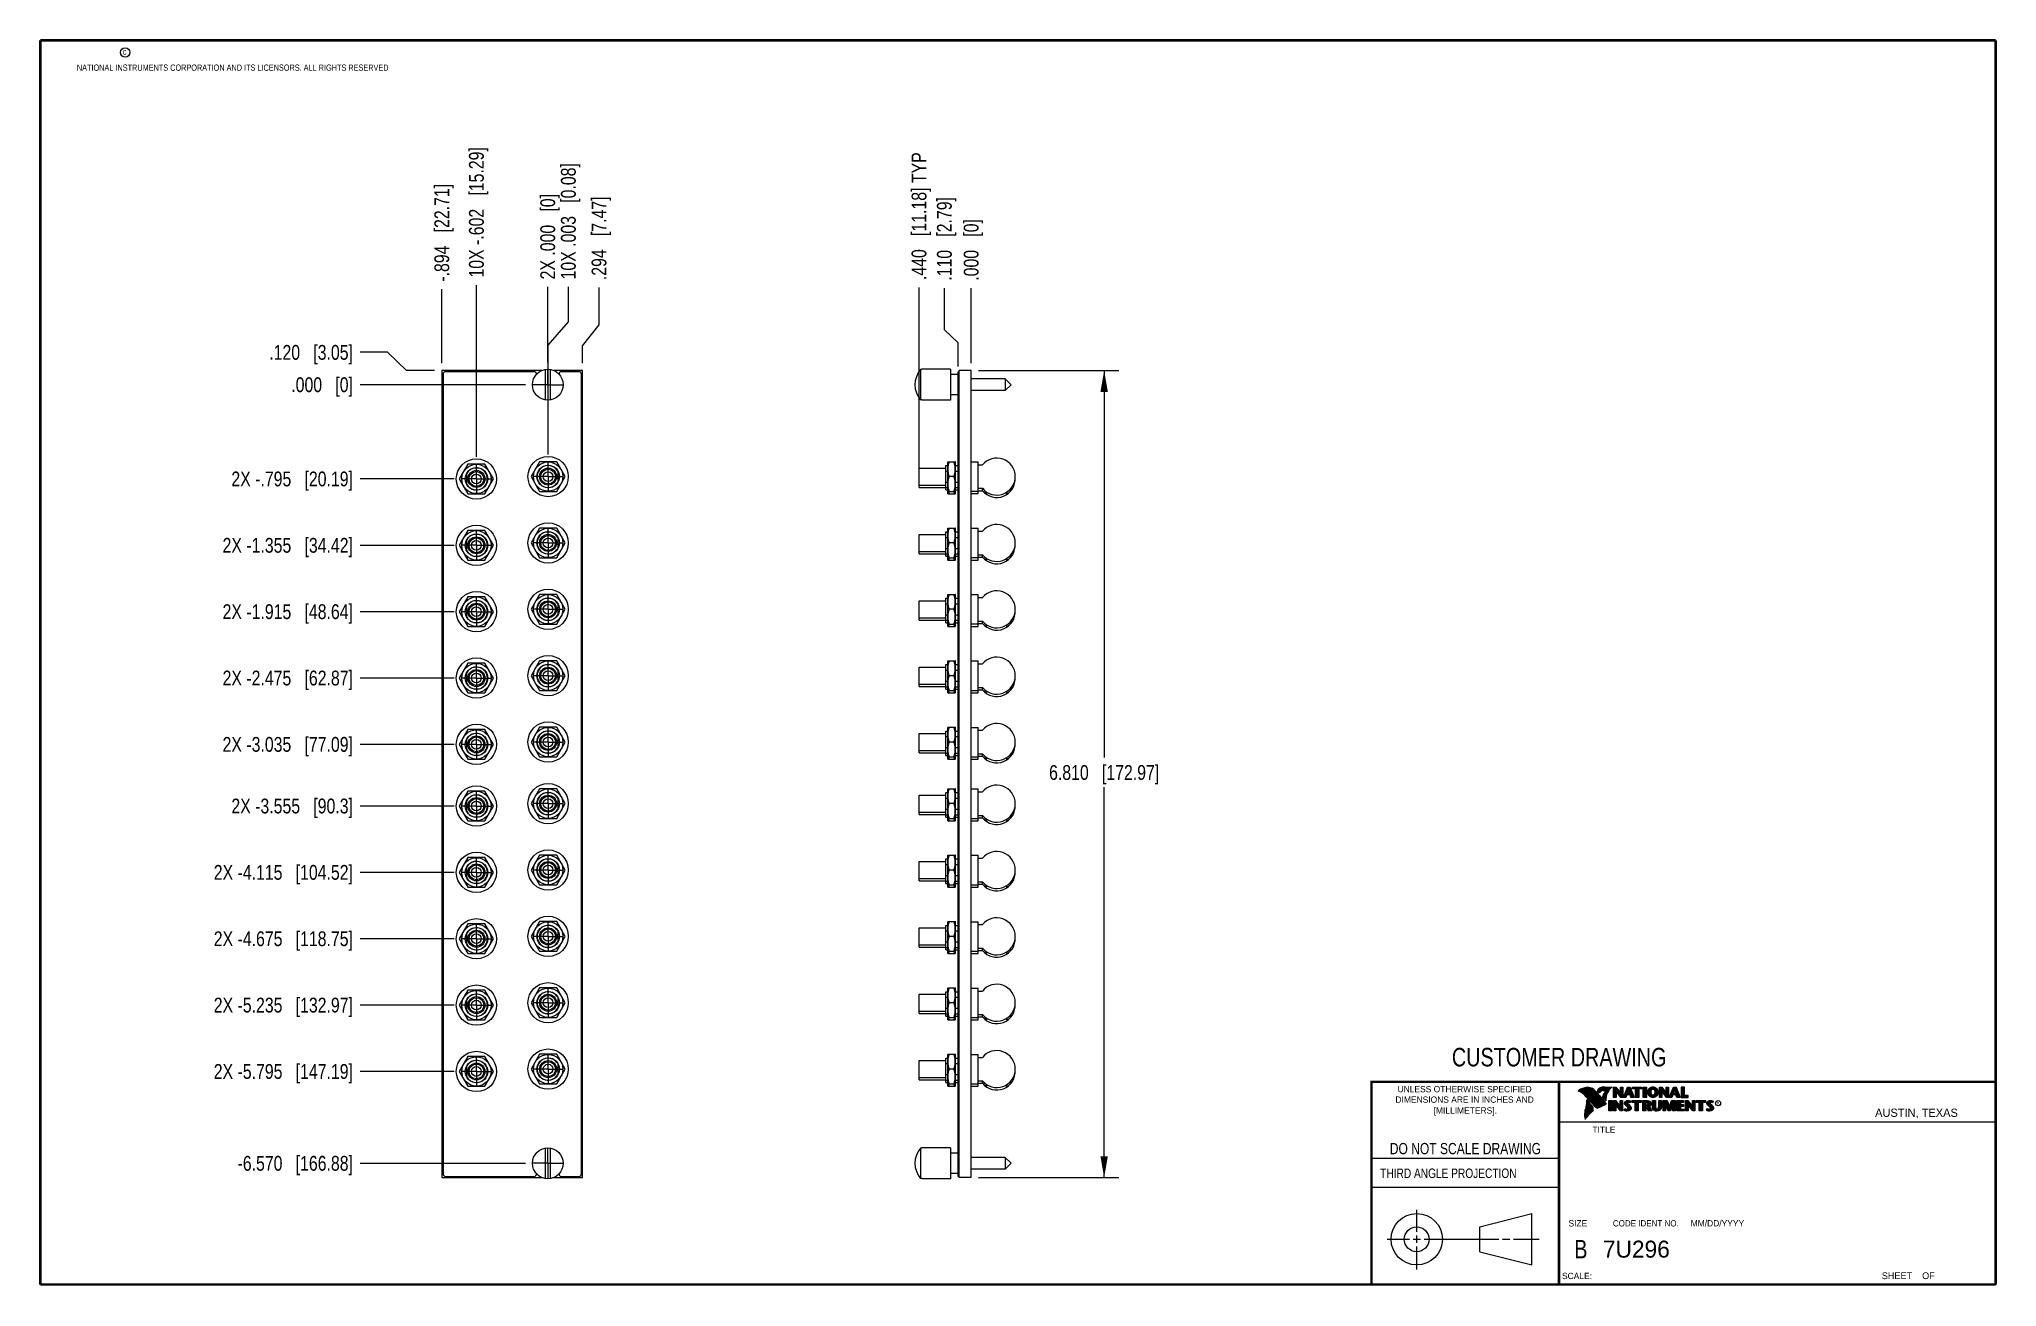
# Model space of a CAD drawing. Header units: inches. Extents: x 0.2 to 16.8, y 0.2 to 10.8.
import ezdxf

# ---------------------------------------------------------------- set-up
doc = ezdxf.new("R2010")
doc.units = ezdxf.units.IN
doc.header["$LTSCALE"] = 0.935
doc.header["$MEASUREMENT"] = 0
doc.linetypes.add('CENTER', pattern=[0.6, 0.375, -0.075, 0.075, -0.075])
doc.layers.get('0').update_dxf_attribs({"linetype": 'CONTINUOUS'})
doc.layers.add('02___PRT_ALL_AXES', color=7, linetype='CONTINUOUS')
doc.layers.add('DIMENSIONS', color=7, linetype='CONTINUOUS')
doc.styles.get("Standard").update_dxf_attribs({"font": 'txt', "width": 0.8})
doc.styles.add('TEXTSTYLE_2', font='txt')
doc.styles.add('TEXTSTYLE_3', font='txt', dxfattribs={"width": 0.95})
doc.dimstyles.new('DIMSTYLE_1', dxfattribs={"dimtxt": 0.125, "dimasz": 0.18, "dimexe": 0.18, "dimexo": 0.0625, "dimgap": 0.09, "dimtad": 0, "dimtih": 1, "dimtoh": 1, "dimdec": 3, "dimzin": 4, "dimdsep": 46, "dimtxsty": 'STANDARD', "dimblk": '_FILLED', "dimblk1": '_FILLED', "dimblk2": '_FILLED', "dimcen": 0.09, "dimadec": 0, "dimazin": 0, "dimtp": 0.01, "dimtm": 0.01, "dimtfac": 1, "dimtdec": 3, "dimtofl": 0, "dimtmove": 0, "dimatfit": 3, "dimldrblk": '_FILLED', "dimfxl": 1, "dimtolj": 1, "dimtzin": 4, "dimarcsym": 0})
doc.dimstyles.new('DIMSTYLE_2', dxfattribs={"dimtxt": 0.125, "dimasz": 0.18, "dimexe": 0.18, "dimexo": 0.0625, "dimgap": 0.09, "dimtad": 0, "dimtih": 1, "dimtoh": 1, "dimdec": 3, "dimzin": 4, "dimdsep": 46, "dimtxsty": 'STANDARD', "dimblk": '_FILLED', "dimblk1": '_FILLED', "dimblk2": '_FILLED', "dimcen": 0.09, "dimadec": 0, "dimazin": 0, "dimtp": 0.01, "dimtm": 0.01, "dimtfac": 1, "dimtdec": 3, "dimtofl": 0, "dimtmove": 0, "dimatfit": 3, "dimldrblk": '_FILLED', "dimfxl": 1, "dimtolj": 1, "dimtzin": 4, "dimarcsym": 0})

msp = doc.modelspace()

# ---------------------------------------------------------------- texts
at = {"color": 2, "linetype": 'CONTINUOUS', "attachment_point": 1, "line_spacing_factor": 0.9}
for s, insert, char_height, width in [('c', (0.946, 10.6893), 0.053, 0.0424), ('NATIONAL INSTRUMENTS CORPORATION AND ITS LICENSORS. ALL RIGHTS RESERVED', (0.5583, 10.5546), 0.053, 3.0104), ('THIRD ANGLE PROJECTION', (11.5564, 1.2384), 0.08, 1.408)]:
    msp.add_mtext(s, dxfattribs=dict(at, insert=insert, char_height=char_height, width=width))
at = {"color": 7, "linetype": 'CONTINUOUS', "attachment_point": 2, "line_spacing_factor": 0.9}
for s, insert, char_height, width in [('CUSTOMER DRAWING', (13.0668, 2.2564), 0.15625, 2), ('DO NOT SCALE DRAWING', (12.2754, 1.4542), 0.095, 1.52), ('B', (13.2497, 0.6361), 0.1562, 0.125)]:
    msp.add_mtext(s, dxfattribs=dict(at, insert=insert, char_height=char_height, width=width))
at = {"color": 2, "linetype": 'CONTINUOUS', "line_spacing_factor": 0.9}
for s, insert, char_height, width, attachment_point, style in [('DIMENSIONS ARE IN INCHES AND', (12.2688, 1.8465), 0.053254, 1.491112, 2, 'TEXTSTYLE_2'), ('UNLESS OTHERWISE SPECIFIED', (12.2688, 1.9352), 0.053254, 1.384604, 2, 'TEXTSTYLE_2'), ('[MILLIMETERS].', (12.2746, 1.7548), 0.053254, 0.745556, 2, 'TEXTSTYLE_2'), ('R', (14.3971, 1.8), 0.0217, 0.021738, 1, 'TEXTSTYLE_2'), ('AUSTIN, TEXAS', (15.7327, 1.7441), 0.069617, 0.905021, 1, 'TEXTSTYLE_2'), ('TITLE', (13.3474, 1.593), 0.05325, 0.26627, 1, 'TEXTSTYLE_2'), ('SIZE', (13.1451, 0.8027), 0.05325, 0.213016, 1, 'TEXTSTYLE_2'), ('CODE IDENT NO.', (13.7978, 0.8027), 0.053254, 0.708278, 2, 'TEXTSTYLE_3'), ('MM/DD/YYYY', (14.1765, 0.8027), 0.05325, 0.53254, 1, 'TEXTSTYLE_2'), ('SCALE:', (13.0904, 0.3585), 0.05325, 0.319524, 1, 'TEXTSTYLE_2'), ('SHEET    OF', (15.7892, 0.3625), 0.057262, 0.629882, 1, 'TEXTSTYLE_2')]:
    msp.add_mtext(s, dxfattribs=dict(at, insert=insert, char_height=char_height, width=width, attachment_point=attachment_point, style=style))
at = {"color": 7, "linetype": 'CONTINUOUS', "insert": (13.4363, 0.6298), "char_height": 0.14316, "width": 0.715775, "attachment_point": 1, "line_spacing_factor": 0.9, "style": 'TEXTSTYLE_2'}
msp.add_mtext('7U296', dxfattribs=at)

# ---------------------------------------------------------------- blocks, each defined once
blk = doc.blocks.new('*D0')
at = {"layer": 'DIMENSIONS', "color": 2, "linetype": 'CONTINUOUS'}
for p, q in [((3.18, 8.126), (2.95, 8.126)), ((3.339, 7.972), (3.18, 8.126)), ((3.575, 7.972), (3.339, 7.972))]:
    blk.add_line(p, q, dxfattribs=at)
at = {"layer": 'DIMENSIONS', "color": 2, "linetype": 'CONTINUOUS', "insert": (2.888, 8.188), "char_height": 0.125, "width": 1.125, "attachment_point": 3, "line_spacing_factor": 0.9}
blk.add_mtext('.120{\\Ftxt.shx;\\W1.000000;\\H0.125000; }[3.05]', dxfattribs=at)
blk = doc.blocks.new('_FILLED')
at = {"color": 0, "linetype": 'BYBLOCK'}
blk.add_solid([(0, 0), (-1, 0.174), (-1, -0.174)], dxfattribs=at)
blk = doc.blocks.new('*D1')
at = {"layer": 'DIMENSIONS', "color": 2, "linetype": 'CONTINUOUS'}
blk.add_line((3.742, 7.057), (2.95, 7.057), dxfattribs=at)
at = {"layer": 'DIMENSIONS', "color": 2, "linetype": 'CONTINUOUS', "insert": (2.888, 7.12), "char_height": 0.125, "width": 1.625, "attachment_point": 3, "line_spacing_factor": 0.9}
blk.add_mtext('2X -.795{\\Ftxt.shx;\\W1.000000;\\H0.125000; }[20.19]', dxfattribs=at)
blk = doc.blocks.new('*D2')
at = {"layer": 'DIMENSIONS', "color": 2, "linetype": 'CONTINUOUS'}
blk.add_line((3.742, 6.497), (2.95, 6.497), dxfattribs=at)
at = {"layer": 'DIMENSIONS', "color": 2, "linetype": 'CONTINUOUS', "insert": (2.888, 6.56), "char_height": 0.125, "width": 1.725, "attachment_point": 3, "line_spacing_factor": 0.9}
blk.add_mtext('2X -1.355{\\Ftxt.shx;\\W1.000000;\\H0.125000; }[34.42]', dxfattribs=at)
blk = doc.blocks.new('*D3')
at = {"layer": 'DIMENSIONS', "color": 2, "linetype": 'CONTINUOUS'}
blk.add_line((3.742, 5.937), (2.95, 5.937), dxfattribs=at)
at = {"layer": 'DIMENSIONS', "color": 2, "linetype": 'CONTINUOUS', "insert": (2.888, 6), "char_height": 0.125, "width": 1.725, "attachment_point": 3, "line_spacing_factor": 0.9}
blk.add_mtext('2X -1.915{\\Ftxt.shx;\\W1.000000;\\H0.125000; }[48.64]', dxfattribs=at)
blk = doc.blocks.new('*D4')
at = {"layer": 'DIMENSIONS', "color": 2, "linetype": 'CONTINUOUS'}
blk.add_line((3.742, 5.377), (2.95, 5.377), dxfattribs=at)
at = {"layer": 'DIMENSIONS', "color": 2, "linetype": 'CONTINUOUS', "insert": (2.888, 5.44), "char_height": 0.125, "width": 1.725, "attachment_point": 3, "line_spacing_factor": 0.9}
blk.add_mtext('2X -2.475{\\Ftxt.shx;\\W1.000000;\\H0.125000; }[62.87]', dxfattribs=at)
blk = doc.blocks.new('*D5')
at = {"layer": 'DIMENSIONS', "color": 2, "linetype": 'CONTINUOUS'}
blk.add_line((3.742, 4.817), (2.95, 4.817), dxfattribs=at)
at = {"layer": 'DIMENSIONS', "color": 2, "linetype": 'CONTINUOUS', "insert": (2.888, 4.88), "char_height": 0.125, "width": 1.725, "attachment_point": 3, "line_spacing_factor": 0.9}
blk.add_mtext('2X -3.035{\\Ftxt.shx;\\W1.000000;\\H0.125000; }[77.09]', dxfattribs=at)
blk = doc.blocks.new('*D6')
at = {"layer": 'DIMENSIONS', "color": 2, "linetype": 'CONTINUOUS'}
blk.add_line((3.742, 4.297), (2.95, 4.297), dxfattribs=at)
at = {"layer": 'DIMENSIONS', "color": 2, "linetype": 'CONTINUOUS', "insert": (2.888, 4.36), "char_height": 0.125, "width": 1.625, "attachment_point": 3, "line_spacing_factor": 0.9}
blk.add_mtext('2X -3.555{\\Ftxt.shx;\\W1.000000;\\H0.125000; }[90.3]', dxfattribs=at)
blk = doc.blocks.new('*D7')
at = {"layer": 'DIMENSIONS', "color": 2, "linetype": 'CONTINUOUS'}
blk.add_line((3.742, 3.737), (2.95, 3.737), dxfattribs=at)
at = {"layer": 'DIMENSIONS', "color": 2, "linetype": 'CONTINUOUS', "insert": (2.888, 3.8), "char_height": 0.125, "width": 1.825, "attachment_point": 3, "line_spacing_factor": 0.9}
blk.add_mtext('2X -4.115{\\Ftxt.shx;\\W1.000000;\\H0.125000; }[104.52]', dxfattribs=at)
blk = doc.blocks.new('*D8')
at = {"layer": 'DIMENSIONS', "color": 2, "linetype": 'CONTINUOUS'}
blk.add_line((3.742, 3.177), (2.95, 3.177), dxfattribs=at)
at = {"layer": 'DIMENSIONS', "color": 2, "linetype": 'CONTINUOUS', "insert": (2.888, 3.24), "char_height": 0.125, "width": 1.825, "attachment_point": 3, "line_spacing_factor": 0.9}
blk.add_mtext('2X -4.675{\\Ftxt.shx;\\W1.000000;\\H0.125000; }[118.75]', dxfattribs=at)
blk = doc.blocks.new('*D9')
at = {"layer": 'DIMENSIONS', "color": 2, "linetype": 'CONTINUOUS'}
blk.add_line((3.742, 2.617), (2.95, 2.617), dxfattribs=at)
at = {"layer": 'DIMENSIONS', "color": 2, "linetype": 'CONTINUOUS', "insert": (2.888, 2.68), "char_height": 0.125, "width": 1.825, "attachment_point": 3, "line_spacing_factor": 0.9}
blk.add_mtext('2X -5.235{\\Ftxt.shx;\\W1.000000;\\H0.125000; }[132.97]', dxfattribs=at)
blk = doc.blocks.new('*D10')
at = {"layer": 'DIMENSIONS', "color": 2, "linetype": 'CONTINUOUS'}
blk.add_line((3.742, 2.057), (2.95, 2.057), dxfattribs=at)
at = {"layer": 'DIMENSIONS', "color": 2, "linetype": 'CONTINUOUS', "insert": (2.888, 2.12), "char_height": 0.125, "width": 1.825, "attachment_point": 3, "line_spacing_factor": 0.9}
blk.add_mtext('2X -5.795{\\Ftxt.shx;\\W1.000000;\\H0.125000; }[147.19]', dxfattribs=at)
blk = doc.blocks.new('*D11')
at = {"layer": 'DIMENSIONS', "color": 2, "linetype": 'CONTINUOUS'}
blk.add_line((4.344, 1.282), (2.95, 1.282), dxfattribs=at)
at = {"layer": 'DIMENSIONS', "color": 2, "linetype": 'CONTINUOUS', "insert": (2.888, 1.345), "char_height": 0.125, "width": 1.525, "attachment_point": 3, "line_spacing_factor": 0.9}
blk.add_mtext('-6.570{\\Ftxt.shx;\\W1.000000;\\H0.125000; }[166.88]', dxfattribs=at)
blk = doc.blocks.new('*D12')
at = {"layer": 'DIMENSIONS', "color": 2, "linetype": 'CONTINUOUS'}
blk.add_line((4.344, 7.852), (2.95, 7.852), dxfattribs=at)
at = {"layer": 'DIMENSIONS', "color": 2, "linetype": 'CONTINUOUS', "insert": (2.888, 7.915), "char_height": 0.125, "width": 0.825, "attachment_point": 3, "line_spacing_factor": 0.9}
blk.add_mtext('.000{\\Ftxt.shx;\\W1.000000;\\H0.125000; }[0]', dxfattribs=at)
blk = doc.blocks.new('*D13')
at = {"layer": 'DIMENSIONS', "color": 2, "linetype": 'CONTINUOUS'}
for p, q in [((7.879, 8.317), (7.879, 8.667)), ((7.995, 8.207), (7.879, 8.317)), ((7.995, 8.005), (7.995, 8.207))]:
    blk.add_line(p, q, dxfattribs=at)
at = {"layer": 'DIMENSIONS', "color": 2, "linetype": 'CONTINUOUS', "insert": (7.816, 8.73), "char_height": 0.125, "width": 1.125, "attachment_point": 1, "rotation": 90, "line_spacing_factor": 0.9}
blk.add_mtext('.110{\\Ftxt.shx;\\W1.000000;\\H0.125000; }[2.79]', dxfattribs=at)
blk = doc.blocks.new('*D14')
at = {"layer": 'DIMENSIONS', "color": 2, "linetype": 'CONTINUOUS'}
blk.add_line((7.665, 7.14), (7.665, 8.674), dxfattribs=at)
at = {"layer": 'DIMENSIONS', "color": 2, "linetype": 'CONTINUOUS', "insert": (7.602, 8.736), "char_height": 0.125, "width": 1.625, "attachment_point": 1, "rotation": 90, "line_spacing_factor": 0.9}
blk.add_mtext('.440{\\Ftxt.shx;\\W1.000000;\\H0.125000; }[11.18] TYP', dxfattribs=at)
blk = doc.blocks.new('*D15')
at = {"layer": 'DIMENSIONS', "color": 2, "linetype": 'CONTINUOUS'}
blk.add_line((8.105, 8.035), (8.105, 8.667), dxfattribs=at)
at = {"layer": 'DIMENSIONS', "color": 2, "linetype": 'CONTINUOUS', "insert": (8.042, 8.73), "char_height": 0.125, "width": 0.825, "attachment_point": 1, "rotation": 90, "line_spacing_factor": 0.9}
blk.add_mtext('.000{\\Ftxt.shx;\\W1.000000;\\H0.125000; }[0]', dxfattribs=at)
blk = doc.blocks.new('*D16')
at = {"layer": 'DIMENSIONS', "color": 2, "linetype": 'CONTINUOUS'}
for p, q in [((8.167, 7.972), (9.352, 7.972)), ((9.227, 7.972), (9.227, 4.706)), ((9.227, 1.162), (9.227, 4.456)), ((8.167, 1.162), (9.352, 1.162))]:
    blk.add_line(p, q, dxfattribs=at)
at = {"layer": 'DIMENSIONS', "color": 2, "linetype": 'CONTINUOUS', "xscale": 0.18, "yscale": 0.18, "zscale": 0.18}
for p, rotation in [((9.227, 7.972), 90), ((9.227, 1.162), 270)]:
    blk.add_blockref('_FILLED', p, dxfattribs=dict(at, rotation=rotation))
at = {"layer": 'DIMENSIONS', "color": 2, "linetype": 'CONTINUOUS', "insert": (9.227, 4.643), "char_height": 0.125, "width": 1.425, "attachment_point": 2, "line_spacing_factor": 0.9}
blk.add_mtext('6.810{\\Ftxt.shx;\\W1.000000;\\H0.125000; }[172.97]', dxfattribs=at)
blk = doc.blocks.new('*D17')
at = {"layer": 'DIMENSIONS', "color": 2, "linetype": 'CONTINUOUS'}
for p, q in [((4.706, 8.382), (4.706, 8.678)), ((4.535, 8.185), (4.706, 8.382)), ((4.535, 7.265), (4.535, 8.185))]:
    blk.add_line(p, q, dxfattribs=at)
at = {"layer": 'DIMENSIONS', "color": 2, "linetype": 'CONTINUOUS', "insert": (4.643, 8.741), "char_height": 0.125, "width": 1.525, "attachment_point": 1, "rotation": 90, "line_spacing_factor": 0.9}
blk.add_mtext('10X .003{\\Ftxt.shx;\\W1.000000;\\H0.125000; }[0.08]', dxfattribs=at)
blk = doc.blocks.new('*D18')
at = {"layer": 'DIMENSIONS', "color": 2, "linetype": 'CONTINUOUS'}
blk.add_line((3.93, 7.245), (3.93, 8.694), dxfattribs=at)
at = {"layer": 'DIMENSIONS', "color": 2, "linetype": 'CONTINUOUS', "insert": (3.867, 8.757), "char_height": 0.125, "width": 1.725, "attachment_point": 1, "rotation": 90, "line_spacing_factor": 0.9}
blk.add_mtext('10X -.602{\\Ftxt.shx;\\W1.000000;\\H0.125000; }[15.29]', dxfattribs=at)
blk = doc.blocks.new('*D19')
at = {"layer": 'DIMENSIONS', "color": 2, "linetype": 'CONTINUOUS'}
for p, q in [((4.965, 8.357), (4.965, 8.672)), ((4.826, 8.182), (4.965, 8.357)), ((4.826, 8.035), (4.826, 8.182))]:
    blk.add_line(p, q, dxfattribs=at)
at = {"layer": 'DIMENSIONS', "color": 2, "linetype": 'CONTINUOUS', "insert": (4.902, 8.735), "char_height": 0.125, "width": 1.125, "attachment_point": 1, "rotation": 90, "line_spacing_factor": 0.9}
blk.add_mtext('.294{\\Ftxt.shx;\\W1.000000;\\H0.125000; }[7.47]', dxfattribs=at)
blk = doc.blocks.new('*D20')
at = {"layer": 'DIMENSIONS', "color": 2, "linetype": 'CONTINUOUS'}
blk.add_line((3.638, 8.035), (3.638, 8.659), dxfattribs=at)
at = {"layer": 'DIMENSIONS', "color": 2, "linetype": 'CONTINUOUS', "insert": (3.575, 8.722), "char_height": 0.125, "width": 1.325, "attachment_point": 1, "rotation": 90, "line_spacing_factor": 0.9}
blk.add_mtext('-.894{\\Ftxt.shx;\\W1.000000;\\H0.125000; }[22.71]', dxfattribs=at)
blk = doc.blocks.new('*D21')
at = {"layer": 'DIMENSIONS', "color": 2, "linetype": 'CONTINUOUS'}
blk.add_line((4.532, 8.04), (4.532, 8.678), dxfattribs=at)
at = {"layer": 'DIMENSIONS', "color": 2, "linetype": 'CONTINUOUS', "insert": (4.469, 8.741), "char_height": 0.125, "width": 1.125, "attachment_point": 1, "rotation": 90, "line_spacing_factor": 0.9}
blk.add_mtext('2X .000{\\Ftxt.shx;\\W1.000000;\\H0.125000; }[0]', dxfattribs=at)

# ---------------------------------------------------------------- dimensions: what is measured, and where the dimension line sits
at = {"layer": 'DIMENSIONS', "color": 2, "linetype": 'CONTINUOUS'}
for feature_location, offset, dtype, origin, text, picture, middle in [((3.93, 7.245), (0, 1.4493), 1, (4.532, 7.9775), '10X -<>', '*D18', (3.93, 9.6193)), ((4.5349553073, 7.2649743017), (0.1709381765, 1.4134084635), 0, (4.5319553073, 7.9774743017), '10X <>', '*D17', (4.7058934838, 9.5033827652)), ((7.6647, 7.1399), (0, 1.5338), 1, (8.1047, 7.9724), '<> TYP', '*D14', (7.6647, 9.5487)), ((3.638, 8.0349), (0, 0.6244), 1, (4.532, 7.9775), '-<>', '*D20', (3.638, 9.3843)), ((4.5319553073, 8.0399743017), (0, 0.6384084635), 1, (4.5319553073, 7.9774743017), '2X <>', '*D21', (4.5319553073, 9.3033827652)), ((3.7424, 3.7374), (-0.7919, 0), 0, (4.4069, 7.8524), '2X -<>', '*D7', (1.7255, 3.7374)), ((3.7424, 3.1774), (-0.7919, 0), 0, (4.4069, 7.8524), '2X -<>', '*D8', (1.7255, 3.1774)), ((3.7424, 2.6174), (-0.7919, 0), 0, (4.4069, 7.8524), '2X -<>', '*D9', (1.7255, 2.6174)), ((3.7424, 2.0574), (-0.7919, 0), 0, (4.4069, 7.8524), '2X -<>', '*D10', (1.7255, 2.0574)), ((3.7424, 6.4974), (-0.7919, 0), 0, (4.4069, 7.8524), '2X -<>', '*D2', (1.7755, 6.4974)), ((3.7424, 5.9374), (-0.7919, 0), 0, (4.4069, 7.8524), '2X -<>', '*D3', (1.7755, 5.9374)), ((3.7424, 5.3774), (-0.7919, 0), 0, (4.4069, 7.8524), '2X -<>', '*D4', (1.7755, 5.3774)), ((3.7424, 4.8174), (-0.7919, 0), 0, (4.4069, 7.8524), '2X -<>', '*D5', (1.7755, 4.8174)), ((3.7424, 7.0574), (-0.7919, 0), 0, (4.4069, 7.8524), '2X -<>', '*D1', (1.8255, 7.0574)), ((3.7424, 4.2974), (-0.7919, 0), 0, (4.4069, 7.8524), '2X -<>', '*D6', (1.8255, 4.2974)), ((4.3444, 1.2824), (-1.3939, 0), 0, (4.4069, 7.8524), '-<>', '*D11', (1.8755, 1.2824))]:
    dim = msp.add_ordinate_dim(feature_location=feature_location, offset=offset, dtype=dtype, origin=origin, text=text, dimstyle='DIMSTYLE_1', dxfattribs=at)
    dim.commit()
    dim.dimension.update_dxf_attribs({"geometry": picture, "text_midpoint": middle})
for feature_location, offset, dtype, origin, picture, middle in [((4.826, 8.0349), (0.1389, 0.6371), 0, (4.532, 7.9775), '*D19', (4.9648, 9.297)), ((7.9946600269, 8.0048743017), (-0.1158244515, 0.6626229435), 0, (8.1046600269, 7.9723743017), '*D13', (7.8788355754, 9.2924972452)), ((8.1046600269, 8.0348743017), (0, 0.6326229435), 1, (8.1046600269, 7.9723743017), '*D15', (8.1046600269, 9.1424972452)), ((3.5755, 7.9724), (-0.625, 0.1533), 0, (4.4069, 7.8524), '*D0', (2.0755, 8.1257)), ((4.3443553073, 7.8523743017), (-1.3939, 0), 0, (4.4068553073, 7.8523743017), '*D12', (2.2254553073, 7.8523743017))]:
    dim = msp.add_ordinate_dim(feature_location=feature_location, offset=offset, dtype=dtype, origin=origin, dimstyle='DIMSTYLE_1', dxfattribs=at)
    dim.commit()
    dim.dimension.update_dxf_attribs({"geometry": picture, "text_midpoint": middle})
dim = msp.add_linear_dim(base=(9.2267, 7.9724), p1=(8.1672, 1.1624), p2=(8.1672, 7.9724), angle=90, dimstyle='DIMSTYLE_2', dxfattribs=at)
dim.commit()
dim.dimension.update_dxf_attribs({"geometry": '*D16', "text_midpoint": (9.0767, 4.5809), "dimtype": 160})

# ---------------------------------------------------------------- linework, layer by layer
at = {"color": 7, "linetype": 'CONTINUOUS'}
for p, q in [((3.638, 7.9724), (3.638, 1.1624)), ((4.4822, 7.9724), (3.638, 7.9724)), ((3.648, 7.9424), (3.648, 1.1924)), ((4.4183, 7.9624), (3.668, 7.9624)), ((4.5125, 7.7238), (4.5125, 7.9809)), ((4.5515, 7.9809), (4.5515, 7.7238)), ((4.826, 7.9724), (4.5818, 7.9724)), ((4.796, 7.9624), (4.6456, 7.9624)), ((4.816, 1.1924), (4.816, 7.9424)), ((4.826, 1.1624), (4.826, 7.9724)), ((7.6777, 7.9809), (7.6777, 7.7238)), ((7.6877, 7.9809), (7.6777, 7.9809)), ((7.6877, 7.9809), (7.6877, 7.9824)), ((7.9297, 7.9824), (7.6877, 7.9824)), ((7.9297, 7.9824), (7.9297, 7.7224)), ((7.9947, 7.9374), (7.9297, 7.9374)), ((7.9947, 1.1724), (7.9947, 7.9624)), ((8.0047, 7.9624), (7.9947, 7.9624)), ((8.0047, 7.9424), (7.9947, 7.9424)), ((8.0047, 1.1624), (8.0047, 7.9724)), ((8.1047, 7.9724), (8.0047, 7.9724)), ((8.1047, 1.1624), (8.1047, 7.9724)), ((7.9947, 7.7674), (7.9297, 7.7674)), ((8.3927, 7.9014), (8.1047, 7.9014)), ((8.3927, 7.8034), (8.1047, 7.8034)), ((8.3927, 7.9014), (8.3927, 7.8034)), ((8.4417, 7.8524), (8.3927, 7.9014)), ((8.4417, 7.8524), (8.3927, 7.8034)), ((7.6877, 7.7238), (7.6777, 7.7238)), ((7.6877, 7.7224), (7.6877, 7.7238)), ((7.9297, 7.7224), (7.6877, 7.7224)), ((3.8578, 7.1824), (3.7856, 7.0574)), ((3.8495, 7.0108), (3.8495, 7.1039)), ((4.0021, 7.1824), (3.8578, 7.1824)), ((4.0743, 7.0574), (4.0021, 7.1824)), ((4.4628, 7.2024), (4.3906, 7.0774)), ((4.6071, 7.2024), (4.4628, 7.2024)), ((4.6793, 7.0774), (4.6071, 7.2024)), ((4.6155, 7.1239), (4.6155, 7.0308)), ((7.6647, 6.9859), (7.6647, 7.1489)), ((7.6647, 7.1489), (7.8897, 7.1489)), ((7.8897, 6.9644), (7.8897, 7.1704)), ((7.8897, 7.1704), (7.9087, 7.1704)), ((7.8897, 7.1239), (7.9087, 7.1239)), ((7.9092, 7.2024), (7.9087, 7.2014)), ((7.9087, 6.9334), (7.9087, 7.2014)), ((7.9092, 7.2024), (7.9711, 7.2024)), ((7.9717, 7.2014), (7.9711, 7.2024)), ((7.9717, 6.9334), (7.9717, 7.2014)), ((7.9717, 7.1704), (7.9947, 7.1704)), ((7.9717, 7.1239), (7.9947, 7.1239)), ((8.1047, 7.2014), (8.1642, 7.2014)), ((8.1642, 6.9334), (8.1642, 7.2014)), ((8.1642, 7.1764), (8.1996, 7.1764)), ((3.7856, 7.0574), (3.8578, 6.9324)), ((4.0021, 6.9324), (4.0743, 7.0574)), ((4.3906, 7.0774), (4.4628, 6.9524)), ((4.4628, 6.9524), (4.6071, 6.9524)), ((4.6071, 6.9524), (4.6793, 7.0774)), ((7.6647, 7.0059), (7.8897, 7.0059)), ((7.6647, 6.9859), (7.8897, 6.9859)), ((7.8897, 7.0308), (7.9087, 7.0308)), ((7.8897, 6.9844), (7.9087, 6.9844)), ((7.8897, 6.9644), (7.9087, 6.9644)), ((7.9092, 6.9524), (7.9087, 6.9534)), ((7.9092, 6.9524), (7.9711, 6.9524)), ((7.9599, 7.0774), (7.9204, 7.0774)), ((7.9717, 6.9534), (7.9711, 6.9524)), ((7.9717, 7.0308), (7.9947, 7.0308)), ((7.9717, 6.9844), (7.9947, 6.9844)), ((7.9717, 6.9644), (7.9947, 6.9644)), ((8.1047, 6.9534), (8.1642, 6.9534)), ((8.1642, 6.9783), (8.1996, 6.9783)), ((8.1642, 6.9583), (8.1996, 6.9583)), ((8.2004, 6.9573), (8.2004, 6.9774)), ((8.2404, 6.9432), (8.2404, 6.9374)), ((8.4004, 6.9432), (8.4004, 6.9374)), ((8.4404, 6.9573), (8.4404, 6.9774)), ((3.8578, 6.9324), (4.0021, 6.9324)), ((7.9092, 6.9324), (7.9087, 6.9334)), ((7.9092, 6.9324), (7.9711, 6.9324)), ((7.9717, 6.9334), (7.9711, 6.9324)), ((8.1047, 6.9334), (8.1642, 6.9334)), ((8.2404, 6.9374), (8.2203, 6.9374)), ((8.4004, 6.9374), (8.4205, 6.9374)), ((3.8578, 6.6224), (3.7856, 6.4974)), ((4.0021, 6.6224), (3.8578, 6.6224)), ((4.0743, 6.4974), (4.0021, 6.6224)), ((4.4628, 6.6424), (4.3906, 6.5174)), ((4.6071, 6.6424), (4.4628, 6.6424)), ((4.6793, 6.5174), (4.6071, 6.6424)), ((7.8897, 6.4044), (7.8897, 6.6104)), ((7.8897, 6.6104), (7.9087, 6.6104)), ((7.9092, 6.6424), (7.9087, 6.6414)), ((7.9087, 6.3734), (7.9087, 6.6414)), ((7.9092, 6.6424), (7.9711, 6.6424)), ((7.9717, 6.6414), (7.9711, 6.6424)), ((7.9717, 6.3734), (7.9717, 6.6414)), ((7.9717, 6.6104), (7.9947, 6.6104)), ((8.1047, 6.6414), (8.1642, 6.6414)), ((8.1642, 6.3734), (8.1642, 6.6414)), ((8.1642, 6.6164), (8.1996, 6.6164)), ((3.7856, 6.4974), (3.8578, 6.3724)), ((3.8495, 6.4508), (3.8495, 6.5439)), ((4.0021, 6.3724), (4.0743, 6.4974)), ((4.3906, 6.5174), (4.4628, 6.3924)), ((4.6071, 6.3924), (4.6793, 6.5174)), ((4.6155, 6.5639), (4.6155, 6.4708)), ((7.6647, 6.4259), (7.6647, 6.5889)), ((7.6647, 6.5889), (7.8897, 6.5889)), ((7.6647, 6.4459), (7.8897, 6.4459)), ((7.8897, 6.5639), (7.9087, 6.5639)), ((7.8897, 6.4708), (7.9087, 6.4708)), ((7.9599, 6.5174), (7.9204, 6.5174)), ((7.9717, 6.5639), (7.9947, 6.5639)), ((7.9717, 6.4708), (7.9947, 6.4708)), ((3.8578, 6.3724), (4.0021, 6.3724)), ((4.4628, 6.3924), (4.6071, 6.3924)), ((7.6647, 6.4259), (7.8897, 6.4259)), ((7.8897, 6.4244), (7.9087, 6.4244)), ((7.8897, 6.4044), (7.9087, 6.4044)), ((7.9092, 6.3924), (7.9087, 6.3934)), ((7.9092, 6.3724), (7.9087, 6.3734)), ((7.9092, 6.3924), (7.9711, 6.3924)), ((7.9092, 6.3724), (7.9711, 6.3724)), ((7.9717, 6.3934), (7.9711, 6.3924)), ((7.9717, 6.3734), (7.9711, 6.3724)), ((7.9717, 6.4244), (7.9947, 6.4244)), ((7.9717, 6.4044), (7.9947, 6.4044)), ((8.1047, 6.3934), (8.1642, 6.3934)), ((8.1047, 6.3734), (8.1642, 6.3734)), ((8.1642, 6.4183), (8.1996, 6.4183)), ((8.1642, 6.3983), (8.1996, 6.3983)), ((8.2004, 6.3973), (8.2004, 6.4174)), ((8.2404, 6.3774), (8.2203, 6.3774)), ((8.2404, 6.3832), (8.2404, 6.3774)), ((8.4004, 6.3832), (8.4004, 6.3774)), ((8.4004, 6.3774), (8.4205, 6.3774)), ((8.4404, 6.3973), (8.4404, 6.4174)), ((3.8578, 6.0624), (3.7856, 5.9374)), ((3.8495, 5.8908), (3.8495, 5.9839)), ((4.0021, 6.0624), (3.8578, 6.0624)), ((4.0743, 5.9374), (4.0021, 6.0624)), ((4.4628, 6.0824), (4.3906, 5.9574)), ((4.3906, 5.9574), (4.4628, 5.8324)), ((4.6071, 6.0824), (4.4628, 6.0824)), ((4.6793, 5.9574), (4.6071, 6.0824)), ((4.6071, 5.8324), (4.6793, 5.9574)), ((4.6155, 6.0039), (4.6155, 5.9108)), ((7.6647, 5.8659), (7.6647, 6.0289)), ((7.6647, 6.0289), (7.8897, 6.0289)), ((7.8897, 5.8444), (7.8897, 6.0504)), ((7.8897, 6.0504), (7.9087, 6.0504)), ((7.8897, 6.0039), (7.9087, 6.0039)), ((7.9092, 6.0824), (7.9087, 6.0814)), ((7.9087, 5.8134), (7.9087, 6.0814)), ((7.9092, 6.0824), (7.9711, 6.0824)), ((7.9599, 5.9574), (7.9204, 5.9574)), ((7.9717, 6.0814), (7.9711, 6.0824)), ((7.9717, 5.8134), (7.9717, 6.0814)), ((7.9717, 6.0504), (7.9947, 6.0504)), ((7.9717, 6.0039), (7.9947, 6.0039)), ((8.1047, 6.0814), (8.1642, 6.0814)), ((8.1642, 5.8134), (8.1642, 6.0814)), ((8.1642, 6.0564), (8.1996, 6.0564)), ((3.7856, 5.9374), (3.8578, 5.8124)), ((3.8578, 5.8124), (4.0021, 5.8124)), ((4.0021, 5.8124), (4.0743, 5.9374)), ((4.4628, 5.8324), (4.6071, 5.8324)), ((7.6647, 5.8859), (7.8897, 5.8859)), ((7.6647, 5.8659), (7.8897, 5.8659)), ((7.8897, 5.9108), (7.9087, 5.9108)), ((7.8897, 5.8644), (7.9087, 5.8644)), ((7.8897, 5.8444), (7.9087, 5.8444)), ((7.9092, 5.8324), (7.9087, 5.8334)), ((7.9092, 5.8124), (7.9087, 5.8134)), ((7.9092, 5.8324), (7.9711, 5.8324)), ((7.9092, 5.8124), (7.9711, 5.8124)), ((7.9717, 5.8334), (7.9711, 5.8324)), ((7.9717, 5.8134), (7.9711, 5.8124)), ((7.9717, 5.9108), (7.9947, 5.9108)), ((7.9717, 5.8644), (7.9947, 5.8644)), ((7.9717, 5.8444), (7.9947, 5.8444)), ((8.1047, 5.8334), (8.1642, 5.8334)), ((8.1047, 5.8134), (8.1642, 5.8134)), ((8.1642, 5.8583), (8.1996, 5.8583)), ((8.1642, 5.8383), (8.1996, 5.8383)), ((8.2004, 5.8373), (8.2004, 5.8574)), ((8.2404, 5.8174), (8.2203, 5.8174)), ((8.2404, 5.8232), (8.2404, 5.8174)), ((8.4004, 5.8232), (8.4004, 5.8174)), ((8.4004, 5.8174), (8.4205, 5.8174)), ((8.4404, 5.8373), (8.4404, 5.8574)), ((3.8578, 5.5024), (3.7856, 5.3774)), ((4.0021, 5.5024), (3.8578, 5.5024)), ((4.0743, 5.3774), (4.0021, 5.5024)), ((4.4628, 5.5224), (4.3906, 5.3974)), ((4.6071, 5.5224), (4.4628, 5.5224)), ((4.6793, 5.3974), (4.6071, 5.5224)), ((7.6647, 5.3059), (7.6647, 5.4689)), ((7.6647, 5.4689), (7.8897, 5.4689)), ((7.8897, 5.2844), (7.8897, 5.4904)), ((7.8897, 5.4904), (7.9087, 5.4904)), ((7.9092, 5.5224), (7.9087, 5.5214)), ((7.9087, 5.2534), (7.9087, 5.5214)), ((7.9092, 5.5224), (7.9711, 5.5224)), ((7.9717, 5.5214), (7.9711, 5.5224)), ((7.9717, 5.2534), (7.9717, 5.5214)), ((7.9717, 5.4904), (7.9947, 5.4904)), ((8.1047, 5.5214), (8.1642, 5.5214)), ((8.1642, 5.2534), (8.1642, 5.5214)), ((8.1642, 5.4964), (8.1996, 5.4964)), ((3.7856, 5.3774), (3.8578, 5.2524)), ((3.8495, 5.3308), (3.8495, 5.4239)), ((4.0021, 5.2524), (4.0743, 5.3774)), ((4.3906, 5.3974), (4.4628, 5.2724)), ((4.6071, 5.2724), (4.6793, 5.3974)), ((4.6155, 5.4439), (4.6155, 5.3508)), ((7.6647, 5.3259), (7.8897, 5.3259)), ((7.6647, 5.3059), (7.8897, 5.3059)), ((7.8897, 5.4439), (7.9087, 5.4439)), ((7.8897, 5.3508), (7.9087, 5.3508)), ((7.8897, 5.3044), (7.9087, 5.3044)), ((7.9599, 5.3974), (7.9204, 5.3974)), ((7.9717, 5.4439), (7.9947, 5.4439)), ((7.9717, 5.3508), (7.9947, 5.3508)), ((7.9717, 5.3044), (7.9947, 5.3044)), ((8.1642, 5.2983), (8.1996, 5.2983)), ((8.2004, 5.2773), (8.2004, 5.2974)), ((8.4404, 5.2773), (8.4404, 5.2974)), ((3.8578, 5.2524), (4.0021, 5.2524)), ((4.4628, 5.2724), (4.6071, 5.2724)), ((7.8897, 5.2844), (7.9087, 5.2844)), ((7.9092, 5.2724), (7.9087, 5.2734)), ((7.9092, 5.2524), (7.9087, 5.2534)), ((7.9092, 5.2724), (7.9711, 5.2724)), ((7.9092, 5.2524), (7.9711, 5.2524)), ((7.9717, 5.2734), (7.9711, 5.2724)), ((7.9717, 5.2534), (7.9711, 5.2524)), ((7.9717, 5.2844), (7.9947, 5.2844)), ((8.1047, 5.2734), (8.1642, 5.2734)), ((8.1047, 5.2534), (8.1642, 5.2534)), ((8.1642, 5.2783), (8.1996, 5.2783)), ((8.2404, 5.2574), (8.2203, 5.2574)), ((8.2404, 5.2632), (8.2404, 5.2574)), ((8.4004, 5.2632), (8.4004, 5.2574)), ((8.4004, 5.2574), (8.4205, 5.2574)), ((4.4628, 4.9624), (4.3906, 4.8374)), ((4.6071, 4.9624), (4.4628, 4.9624)), ((4.6793, 4.8374), (4.6071, 4.9624)), ((7.9092, 4.9624), (7.9087, 4.9614)), ((7.9087, 4.6934), (7.9087, 4.9614)), ((7.9092, 4.9624), (7.9711, 4.9624)), ((7.9717, 4.9614), (7.9711, 4.9624)), ((7.9717, 4.6934), (7.9717, 4.9614)), ((8.1047, 4.9614), (8.1642, 4.9614)), ((8.1642, 4.6934), (8.1642, 4.9614)), ((3.8578, 4.9424), (3.7856, 4.8174)), ((3.7856, 4.8174), (3.8578, 4.6924)), ((3.8495, 4.7708), (3.8495, 4.8639)), ((4.0021, 4.9424), (3.8578, 4.9424)), ((4.0743, 4.8174), (4.0021, 4.9424)), ((4.0021, 4.6924), (4.0743, 4.8174)), ((4.3906, 4.8374), (4.4628, 4.7124)), ((4.6071, 4.7124), (4.6793, 4.8374)), ((4.6155, 4.8839), (4.6155, 4.7908)), ((7.6647, 4.7459), (7.6647, 4.9089)), ((7.6647, 4.9089), (7.8897, 4.9089)), ((7.8897, 4.7244), (7.8897, 4.9304)), ((7.8897, 4.9304), (7.9087, 4.9304)), ((7.8897, 4.8839), (7.9087, 4.8839)), ((7.8897, 4.7908), (7.9087, 4.7908)), ((7.9599, 4.8374), (7.9204, 4.8374)), ((7.9717, 4.9304), (7.9947, 4.9304)), ((7.9717, 4.8839), (7.9947, 4.8839)), ((7.9717, 4.7908), (7.9947, 4.7908)), ((8.1642, 4.9364), (8.1996, 4.9364)), ((3.8578, 4.6924), (4.0021, 4.6924)), ((4.4628, 4.7124), (4.6071, 4.7124)), ((7.6647, 4.7659), (7.8897, 4.7659)), ((7.6647, 4.7459), (7.8897, 4.7459)), ((7.8897, 4.7444), (7.9087, 4.7444)), ((7.8897, 4.7244), (7.9087, 4.7244)), ((7.9092, 4.7124), (7.9087, 4.7134)), ((7.9092, 4.6924), (7.9087, 4.6934)), ((7.9092, 4.7124), (7.9711, 4.7124)), ((7.9092, 4.6924), (7.9711, 4.6924)), ((7.9717, 4.7134), (7.9711, 4.7124)), ((7.9717, 4.6934), (7.9711, 4.6924)), ((7.9717, 4.7444), (7.9947, 4.7444)), ((7.9717, 4.7244), (7.9947, 4.7244)), ((8.1047, 4.7134), (8.1642, 4.7134)), ((8.1047, 4.6934), (8.1642, 4.6934)), ((8.1642, 4.7383), (8.1996, 4.7383)), ((8.1642, 4.7183), (8.1996, 4.7183)), ((8.2004, 4.7173), (8.2004, 4.7374)), ((8.2404, 4.6974), (8.2203, 4.6974)), ((8.2404, 4.7032), (8.2404, 4.6974)), ((8.4004, 4.7032), (8.4004, 4.6974)), ((8.4004, 4.6974), (8.4205, 4.6974)), ((8.4404, 4.7173), (8.4404, 4.7374)), ((3.8578, 4.4224), (3.7856, 4.2974)), ((3.7856, 4.2974), (3.8578, 4.1724)), ((3.8495, 4.2508), (3.8495, 4.3439)), ((4.0021, 4.4224), (3.8578, 4.4224)), ((4.0743, 4.2974), (4.0021, 4.4224)), ((4.0021, 4.1724), (4.0743, 4.2974)), ((4.4628, 4.4424), (4.3906, 4.3174)), ((4.3906, 4.3174), (4.4628, 4.1924)), ((4.6071, 4.4424), (4.4628, 4.4424)), ((4.6793, 4.3174), (4.6071, 4.4424)), ((4.6071, 4.1924), (4.6793, 4.3174)), ((4.6155, 4.3639), (4.6155, 4.2708)), ((7.6647, 4.2259), (7.6647, 4.3889)), ((7.6647, 4.3889), (7.8897, 4.3889)), ((7.8897, 4.2044), (7.8897, 4.4104)), ((7.8897, 4.4104), (7.9087, 4.4104)), ((7.8897, 4.3639), (7.9087, 4.3639)), ((7.9092, 4.4424), (7.9087, 4.4414)), ((7.9087, 4.1734), (7.9087, 4.4414)), ((7.9092, 4.4424), (7.9711, 4.4424)), ((7.9599, 4.3174), (7.9204, 4.3174)), ((7.9717, 4.4414), (7.9711, 4.4424)), ((7.9717, 4.1734), (7.9717, 4.4414)), ((7.9717, 4.4104), (7.9947, 4.4104)), ((7.9717, 4.3639), (7.9947, 4.3639)), ((8.1047, 4.4414), (8.1642, 4.4414)), ((8.1642, 4.1734), (8.1642, 4.4414)), ((8.1642, 4.4164), (8.1996, 4.4164)), ((3.8578, 4.1724), (4.0021, 4.1724)), ((4.4628, 4.1924), (4.6071, 4.1924)), ((7.6647, 4.2459), (7.8897, 4.2459)), ((7.6647, 4.2259), (7.8897, 4.2259)), ((7.8897, 4.2708), (7.9087, 4.2708)), ((7.8897, 4.2244), (7.9087, 4.2244)), ((7.8897, 4.2044), (7.9087, 4.2044)), ((7.9092, 4.1924), (7.9087, 4.1934)), ((7.9092, 4.1724), (7.9087, 4.1734)), ((7.9092, 4.1924), (7.9711, 4.1924)), ((7.9092, 4.1724), (7.9711, 4.1724)), ((7.9717, 4.1934), (7.9711, 4.1924)), ((7.9717, 4.1734), (7.9711, 4.1724)), ((7.9717, 4.2708), (7.9947, 4.2708)), ((7.9717, 4.2244), (7.9947, 4.2244)), ((7.9717, 4.2044), (7.9947, 4.2044)), ((8.1047, 4.1934), (8.1642, 4.1934)), ((8.1047, 4.1734), (8.1642, 4.1734)), ((8.1642, 4.2183), (8.1996, 4.2183)), ((8.1642, 4.1983), (8.1996, 4.1983)), ((8.2004, 4.1973), (8.2004, 4.2174)), ((8.2404, 4.1774), (8.2203, 4.1774)), ((8.2404, 4.1832), (8.2404, 4.1774)), ((8.4004, 4.1832), (8.4004, 4.1774)), ((8.4004, 4.1774), (8.4205, 4.1774)), ((8.4404, 4.1973), (8.4404, 4.2174)), ((3.8578, 3.8624), (3.7856, 3.7374)), ((4.0021, 3.8624), (3.8578, 3.8624)), ((4.0743, 3.7374), (4.0021, 3.8624)), ((4.4628, 3.8824), (4.3906, 3.7574)), ((4.6071, 3.8824), (4.4628, 3.8824)), ((4.6793, 3.7574), (4.6071, 3.8824)), ((4.6155, 3.8039), (4.6155, 3.7108)), ((7.6647, 3.8289), (7.8897, 3.8289)), ((7.6647, 3.6659), (7.6647, 3.8289)), ((7.8897, 3.8504), (7.9087, 3.8504)), ((7.8897, 3.6444), (7.8897, 3.8504)), ((7.8897, 3.8039), (7.9087, 3.8039)), ((7.9092, 3.8824), (7.9087, 3.8814)), ((7.9087, 3.6134), (7.9087, 3.8814)), ((7.9092, 3.8824), (7.9711, 3.8824)), ((7.9717, 3.8814), (7.9711, 3.8824)), ((7.9717, 3.6134), (7.9717, 3.8814)), ((7.9717, 3.8504), (7.9947, 3.8504)), ((7.9717, 3.8039), (7.9947, 3.8039)), ((8.1047, 3.8814), (8.1642, 3.8814)), ((8.1642, 3.6134), (8.1642, 3.8814)), ((8.1642, 3.8564), (8.1996, 3.8564)), ((3.7856, 3.7374), (3.8578, 3.6124)), ((3.8495, 3.6908), (3.8495, 3.7839)), ((4.0021, 3.6124), (4.0743, 3.7374)), ((4.3906, 3.7574), (4.4628, 3.6324)), ((4.6071, 3.6324), (4.6793, 3.7574)), ((7.6647, 3.6859), (7.8897, 3.6859)), ((7.6647, 3.6659), (7.8897, 3.6659)), ((7.8897, 3.7108), (7.9087, 3.7108)), ((7.8897, 3.6644), (7.9087, 3.6644)), ((7.8897, 3.6444), (7.9087, 3.6444)), ((7.9599, 3.7574), (7.9204, 3.7574)), ((7.9717, 3.7108), (7.9947, 3.7108)), ((7.9717, 3.6644), (7.9947, 3.6644)), ((7.9717, 3.6444), (7.9947, 3.6444)), ((8.1642, 3.6583), (8.1996, 3.6583)), ((8.1642, 3.6383), (8.1996, 3.6383)), ((8.2004, 3.6373), (8.2004, 3.6574)), ((8.4404, 3.6373), (8.4404, 3.6574)), ((3.8578, 3.6124), (4.0021, 3.6124)), ((4.4628, 3.6324), (4.6071, 3.6324)), ((7.9092, 3.6324), (7.9087, 3.6334)), ((7.9092, 3.6124), (7.9087, 3.6134)), ((7.9092, 3.6324), (7.9711, 3.6324)), ((7.9092, 3.6124), (7.9711, 3.6124)), ((7.9717, 3.6334), (7.9711, 3.6324)), ((7.9717, 3.6134), (7.9711, 3.6124)), ((8.1047, 3.6334), (8.1642, 3.6334)), ((8.1047, 3.6134), (8.1642, 3.6134)), ((8.2404, 3.6174), (8.2203, 3.6174)), ((8.2404, 3.6232), (8.2404, 3.6174)), ((8.4004, 3.6232), (8.4004, 3.6174)), ((8.4004, 3.6174), (8.4205, 3.6174)), ((4.4628, 3.3224), (4.3906, 3.1974)), ((4.6071, 3.3224), (4.4628, 3.3224)), ((4.6793, 3.1974), (4.6071, 3.3224)), ((7.9092, 3.3224), (7.9087, 3.3214)), ((7.9087, 3.0534), (7.9087, 3.3214)), ((7.9092, 3.3224), (7.9711, 3.3224)), ((7.9717, 3.3214), (7.9711, 3.3224)), ((7.9717, 3.0534), (7.9717, 3.3214)), ((8.1047, 3.3214), (8.1642, 3.3214)), ((8.1642, 3.0534), (8.1642, 3.3214)), ((3.8578, 3.3024), (3.7856, 3.1774)), ((3.7856, 3.1774), (3.8578, 3.0524)), ((3.8495, 3.1308), (3.8495, 3.2239)), ((4.0021, 3.3024), (3.8578, 3.3024)), ((4.0743, 3.1774), (4.0021, 3.3024)), ((4.0021, 3.0524), (4.0743, 3.1774)), ((4.3906, 3.1974), (4.4628, 3.0724)), ((4.6071, 3.0724), (4.6793, 3.1974)), ((4.6155, 3.2439), (4.6155, 3.1508)), ((7.6647, 3.2689), (7.8897, 3.2689)), ((7.6647, 3.1059), (7.6647, 3.2689)), ((7.8897, 3.2904), (7.9087, 3.2904)), ((7.8897, 3.0844), (7.8897, 3.2904)), ((7.8897, 3.2439), (7.9087, 3.2439)), ((7.8897, 3.1508), (7.9087, 3.1508)), ((7.9599, 3.1974), (7.9204, 3.1974)), ((7.9717, 3.2904), (7.9947, 3.2904)), ((7.9717, 3.2439), (7.9947, 3.2439)), ((7.9717, 3.1508), (7.9947, 3.1508)), ((8.1642, 3.2964), (8.1996, 3.2964)), ((3.8578, 3.0524), (4.0021, 3.0524)), ((4.4628, 3.0724), (4.6071, 3.0724)), ((7.6647, 3.1259), (7.8897, 3.1259)), ((7.6647, 3.1059), (7.8897, 3.1059)), ((7.8897, 3.1044), (7.9087, 3.1044)), ((7.8897, 3.0844), (7.9087, 3.0844)), ((7.9092, 3.0724), (7.9087, 3.0734)), ((7.9092, 3.0524), (7.9087, 3.0534)), ((7.9092, 3.0724), (7.9711, 3.0724)), ((7.9092, 3.0524), (7.9711, 3.0524)), ((7.9717, 3.0734), (7.9711, 3.0724)), ((7.9717, 3.0534), (7.9711, 3.0524)), ((7.9717, 3.1044), (7.9947, 3.1044)), ((7.9717, 3.0844), (7.9947, 3.0844)), ((8.1047, 3.0734), (8.1642, 3.0734)), ((8.1047, 3.0534), (8.1642, 3.0534)), ((8.1642, 3.0983), (8.1996, 3.0983)), ((8.1642, 3.0783), (8.1996, 3.0783)), ((8.2004, 3.0773), (8.2004, 3.0974)), ((8.2404, 3.0574), (8.2203, 3.0574)), ((8.2404, 3.0632), (8.2404, 3.0574)), ((8.4004, 3.0632), (8.4004, 3.0574)), ((8.4004, 3.0574), (8.4205, 3.0574)), ((8.4404, 3.0773), (8.4404, 3.0974)), ((3.8578, 2.7424), (3.7856, 2.6174)), ((3.8495, 2.5708), (3.8495, 2.6639)), ((4.0021, 2.7424), (3.8578, 2.7424)), ((4.0743, 2.6174), (4.0021, 2.7424)), ((4.4628, 2.7624), (4.3906, 2.6374)), ((4.6071, 2.7624), (4.4628, 2.7624)), ((4.6793, 2.6374), (4.6071, 2.7624)), ((4.6155, 2.6839), (4.6155, 2.5908)), ((7.6647, 2.7089), (7.8897, 2.7089)), ((7.6647, 2.5459), (7.6647, 2.7089)), ((7.8897, 2.7304), (7.9087, 2.7304)), ((7.8897, 2.5244), (7.8897, 2.7304)), ((7.8897, 2.6839), (7.9087, 2.6839)), ((7.9092, 2.7624), (7.9087, 2.7614)), ((7.9087, 2.4934), (7.9087, 2.7614)), ((7.9092, 2.7624), (7.9711, 2.7624)), ((7.9717, 2.7614), (7.9711, 2.7624)), ((7.9717, 2.4934), (7.9717, 2.7614)), ((7.9717, 2.7304), (7.9947, 2.7304)), ((7.9717, 2.6839), (7.9947, 2.6839)), ((8.1047, 2.7614), (8.1642, 2.7614)), ((8.1642, 2.4934), (8.1642, 2.7614)), ((8.1642, 2.7364), (8.1996, 2.7364)), ((3.7856, 2.6174), (3.8578, 2.4924)), ((3.8578, 2.4924), (4.0021, 2.4924)), ((4.0021, 2.4924), (4.0743, 2.6174)), ((4.3906, 2.6374), (4.4628, 2.5124)), ((4.4628, 2.5124), (4.6071, 2.5124)), ((4.6071, 2.5124), (4.6793, 2.6374)), ((7.6647, 2.5659), (7.8897, 2.5659)), ((7.6647, 2.5459), (7.8897, 2.5459)), ((7.8897, 2.5908), (7.9087, 2.5908)), ((7.8897, 2.5444), (7.9087, 2.5444)), ((7.8897, 2.5244), (7.9087, 2.5244)), ((7.9092, 2.5124), (7.9087, 2.5134)), ((7.9092, 2.4924), (7.9087, 2.4934)), ((7.9092, 2.5124), (7.9711, 2.5124)), ((7.9092, 2.4924), (7.9711, 2.4924)), ((7.9599, 2.6374), (7.9204, 2.6374)), ((7.9717, 2.5134), (7.9711, 2.5124)), ((7.9717, 2.4934), (7.9711, 2.4924)), ((7.9717, 2.5908), (7.9947, 2.5908)), ((7.9717, 2.5444), (7.9947, 2.5444)), ((7.9717, 2.5244), (7.9947, 2.5244)), ((8.1047, 2.5134), (8.1642, 2.5134)), ((8.1047, 2.4934), (8.1642, 2.4934)), ((8.1642, 2.5383), (8.1996, 2.5383)), ((8.1642, 2.5183), (8.1996, 2.5183)), ((8.2004, 2.5173), (8.2004, 2.5374)), ((8.2404, 2.4974), (8.2203, 2.4974)), ((8.2404, 2.5032), (8.2404, 2.4974)), ((8.4004, 2.5032), (8.4004, 2.4974)), ((8.4004, 2.4974), (8.4205, 2.4974)), ((8.4404, 2.5173), (8.4404, 2.5374)), ((3.8578, 2.1824), (3.7856, 2.0574)), ((4.0021, 2.1824), (3.8578, 2.1824)), ((4.0743, 2.0574), (4.0021, 2.1824)), ((4.4628, 2.2024), (4.3906, 2.0774)), ((4.6071, 2.2024), (4.4628, 2.2024)), ((4.6793, 2.0774), (4.6071, 2.2024)), ((7.6647, 2.1489), (7.8897, 2.1489)), ((7.6647, 1.9859), (7.6647, 2.1489)), ((7.8897, 2.1704), (7.9087, 2.1704)), ((7.8897, 1.9844), (7.8897, 2.1704)), ((7.9092, 2.2024), (7.9087, 2.2014)), ((7.9087, 1.9334), (7.9087, 2.2014)), ((7.9092, 2.2024), (7.9711, 2.2024)), ((7.9717, 2.2014), (7.9711, 2.2024)), ((7.9717, 1.9334), (7.9717, 2.2014)), ((7.9717, 2.1704), (7.9947, 2.1704)), ((8.1047, 2.2014), (8.1642, 2.2014)), ((8.1642, 1.9334), (8.1642, 2.2014)), ((8.1642, 2.1764), (8.1996, 2.1764)), ((3.7856, 2.0574), (3.8578, 1.9324)), ((3.8495, 2.0108), (3.8495, 2.1039)), ((4.0021, 1.9324), (4.0743, 2.0574)), ((4.3906, 2.0774), (4.4628, 1.9524)), ((4.6071, 1.9524), (4.6793, 2.0774)), ((4.6155, 2.1239), (4.6155, 2.0308)), ((7.6647, 2.0059), (7.8897, 2.0059)), ((7.6647, 1.9859), (7.8897, 1.9859)), ((7.8897, 2.1239), (7.9087, 2.1239)), ((7.8897, 2.0308), (7.9087, 2.0308)), ((7.8897, 1.9844), (7.9087, 1.9844)), ((7.8897, 1.9644), (7.8897, 1.9843)), ((7.9599, 2.0774), (7.9204, 2.0774)), ((7.9717, 2.1239), (7.9947, 2.1239)), ((7.9717, 2.0308), (7.9947, 2.0308)), ((7.9717, 1.9844), (7.9947, 1.9844)), ((3.8578, 1.9324), (4.0021, 1.9324)), ((4.4628, 1.9524), (4.6071, 1.9524)), ((7.8897, 1.9644), (7.9087, 1.9644)), ((7.9092, 1.9524), (7.9087, 1.9534)), ((7.9092, 1.9324), (7.9087, 1.9334)), ((7.9092, 1.9524), (7.9711, 1.9524)), ((7.9092, 1.9324), (7.9711, 1.9324)), ((7.9717, 1.9534), (7.9711, 1.9524)), ((7.9717, 1.9334), (7.9711, 1.9324)), ((7.9717, 1.9644), (7.9947, 1.9644)), ((8.1047, 1.9534), (8.1642, 1.9534)), ((8.1047, 1.9334), (8.1642, 1.9334)), ((8.1642, 1.9783), (8.1996, 1.9783)), ((8.1642, 1.9583), (8.1996, 1.9583)), ((8.2004, 1.9573), (8.2004, 1.9774)), ((8.2404, 1.9374), (8.2203, 1.9374)), ((8.2404, 1.9432), (8.2404, 1.9374)), ((8.4004, 1.9432), (8.4004, 1.9374)), ((8.4004, 1.9374), (8.4205, 1.9374)), ((8.4404, 1.9573), (8.4404, 1.9774)), ((4.5125, 1.1538), (4.5125, 1.4109)), ((4.5515, 1.4109), (4.5515, 1.1538)), ((7.6877, 1.4109), (7.6777, 1.4109)), ((7.6777, 1.4109), (7.6777, 1.1538)), ((7.9297, 1.4124), (7.6877, 1.4124)), ((7.6877, 1.4109), (7.6877, 1.4124)), ((7.9297, 1.4124), (7.9297, 1.1524)), ((7.9947, 1.3674), (7.9297, 1.3674)), ((8.3927, 1.3314), (8.1047, 1.3314)), ((8.4417, 1.2824), (8.3927, 1.3314)), ((8.3927, 1.3314), (8.3927, 1.2334)), ((3.638, 1.1624), (4.4822, 1.1624)), ((3.668, 1.1724), (4.4183, 1.1724)), ((4.5818, 1.1624), (4.826, 1.1624)), ((4.6456, 1.1724), (4.796, 1.1724)), ((7.9947, 1.1974), (7.9297, 1.1974)), ((8.0047, 1.1924), (7.9947, 1.1924)), ((8.0047, 1.1724), (7.9947, 1.1724)), ((8.1047, 1.1624), (8.0047, 1.1624)), ((8.3927, 1.2334), (8.1047, 1.2334)), ((8.4417, 1.2824), (8.3927, 1.2334)), ((7.6877, 1.1538), (7.6777, 1.1538)), ((7.6877, 1.1524), (7.6877, 1.1538)), ((7.9297, 1.1524), (7.6877, 1.1524)), ((12.3963, 0.7462), (12.8358, 0.859)), ((12.8358, 0.4248), (12.8358, 0.859)), ((12.3963, 0.5362), (12.3963, 0.7462)), ((12.3963, 0.5362), (12.8358, 0.4248))]:
    msp.add_line(p, q, dxfattribs=at)
at = {"color": 2, "linetype": 'CONTINUOUS'}
for p, q in [((13.2311, 1.8934), (13.2311, 1.8949)), ((13.2347, 1.8921), (13.2347, 1.8972)), ((13.2382, 1.8907), (13.2382, 1.8994)), ((13.2418, 1.8892), (13.2418, 1.9015)), ((13.2453, 1.8876), (13.2453, 1.9035)), ((13.2489, 1.8858), (13.2489, 1.9054)), ((13.2524, 1.8839), (13.2524, 1.9069)), ((13.256, 1.8818), (13.256, 1.9084)), ((13.2596, 1.8796), (13.2596, 1.9098)), ((13.2631, 1.8772), (13.2631, 1.9111)), ((13.2667, 1.8747), (13.2667, 1.9124)), ((13.2702, 1.872), (13.2702, 1.9135)), ((13.2738, 1.869), (13.2738, 1.9146)), ((13.2773, 1.8658), (13.2773, 1.9155)), ((13.2809, 1.8624), (13.2809, 1.9164)), ((13.2844, 1.8587), (13.2844, 1.9173)), ((13.288, 1.8549), (13.288, 1.9181)), ((13.2915, 1.851), (13.2915, 1.9188)), ((13.2951, 1.8471), (13.2951, 1.9194)), ((13.2987, 1.8431), (13.2987, 1.9198)), ((13.3022, 1.8391), (13.3022, 1.92)), ((13.3058, 1.8351), (13.3058, 1.9201)), ((13.3093, 1.8311), (13.3093, 1.9201)), ((13.3129, 1.827), (13.3129, 1.9199)), ((13.3164, 1.8229), (13.3164, 1.9196)), ((13.32, 1.8188), (13.32, 1.9192)), ((13.3235, 1.8146), (13.3235, 1.9186)), ((13.3271, 1.8104), (13.3271, 1.9179)), ((13.3306, 1.8062), (13.3306, 1.9172)), ((13.3342, 1.802), (13.3342, 1.9163)), ((13.3378, 1.7978), (13.3378, 1.9151)), ((13.3413, 1.7937), (13.3413, 1.9138)), ((13.3449, 1.7897), (13.3449, 1.9122)), ((13.3484, 1.7856), (13.3484, 1.9103)), ((13.352, 1.7817), (13.352, 1.9081)), ((13.3555, 1.7778), (13.3555, 1.9055)), ((13.3591, 1.7739), (13.3591, 1.9026)), ((13.3626, 1.7701), (13.3626, 1.8991)), ((13.3662, 1.7663), (13.3662, 1.8952)), ((13.3697, 1.7625), (13.3697, 1.8915)), ((13.3733, 1.7588), (13.3733, 1.8878)), ((13.3769, 1.7556), (13.3769, 1.8841)), ((13.3804, 1.7529), (13.3804, 1.8803)), ((13.384, 1.7512), (13.384, 1.8766)), ((13.3875, 1.7509), (13.3875, 1.8728)), ((13.4022, 1.878), (13.3901, 1.8922)), ((13.3911, 1.7518), (13.3911, 1.8691)), ((13.4029, 1.881), (13.3927, 1.893)), ((13.3946, 1.8908), (13.3946, 1.8999)), ((13.3946, 1.7533), (13.3946, 1.8653)), ((13.3982, 1.8866), (13.3982, 1.9062)), ((13.3982, 1.7548), (13.3982, 1.8615)), ((13.4017, 1.8824), (13.4017, 1.9101)), ((13.4017, 1.7563), (13.4017, 1.8574)), ((13.4053, 1.8823), (13.4053, 1.9129)), ((13.4053, 1.7578), (13.4053, 1.8531)), ((13.4088, 1.8844), (13.4088, 1.915)), ((13.4088, 1.7593), (13.4088, 1.8488)), ((13.4124, 1.887), (13.4124, 1.9167)), ((13.4124, 1.7609), (13.4124, 1.8445)), ((13.4159, 1.89), (13.4159, 1.9182)), ((13.4159, 1.7625), (13.4159, 1.8402)), ((13.4195, 1.8937), (13.4195, 1.9193)), ((13.4195, 1.7641), (13.4195, 1.8359)), ((13.4231, 1.8964), (13.4231, 1.9203)), ((13.4231, 1.7657), (13.4231, 1.8316)), ((13.4266, 1.8982), (13.4266, 1.9209)), ((13.4266, 1.7674), (13.4266, 1.8273)), ((13.4302, 1.8995), (13.4302, 1.9214)), ((13.4302, 1.7691), (13.4302, 1.823)), ((13.4414, 1.8328), (13.4319, 1.8437)), ((13.4337, 1.8997), (13.4337, 1.922)), ((13.4337, 1.7708), (13.4337, 1.8187)), ((13.4433, 1.8344), (13.4349, 1.844)), ((13.4373, 1.8991), (13.4373, 1.9224)), ((13.4373, 1.8413), (13.4373, 1.8491)), ((13.4408, 1.898), (13.4408, 1.9228)), ((13.4408, 1.8372), (13.4408, 1.8572)), ((13.4444, 1.8972), (13.4444, 1.9231)), ((13.4444, 1.8331), (13.4444, 1.8665)), ((13.4479, 1.8969), (13.4479, 1.9234)), ((13.4479, 1.8288), (13.4479, 1.873)), ((13.4515, 1.8966), (13.4515, 1.9236)), ((13.4515, 1.8247), (13.4515, 1.8764)), ((13.4529, 1.9261), (13.5132, 1.9271)), ((13.453, 1.9236), (13.5067, 1.9245)), ((13.455, 1.8965), (13.455, 1.9237)), ((13.455, 1.8207), (13.455, 1.878)), ((13.4586, 1.8964), (13.4586, 1.9237)), ((13.4586, 1.8303), (13.4586, 1.879)), ((13.4622, 1.8957), (13.4622, 1.9238)), ((13.4622, 1.8535), (13.4622, 1.8795)), ((13.4657, 1.8935), (13.4657, 1.9238)), ((13.4657, 1.8636), (13.4657, 1.8798)), ((13.4693, 1.872), (13.4693, 1.9239)), ((13.4728, 1.8794), (13.4728, 1.9239)), ((13.4764, 1.8859), (13.4764, 1.924)), ((13.4799, 1.8919), (13.4799, 1.924)), ((13.4835, 1.8973), (13.4835, 1.9241)), ((13.487, 1.9023), (13.487, 1.9242)), ((13.4906, 1.9069), (13.4906, 1.9242)), ((13.4941, 1.9112), (13.4941, 1.9243)), ((13.4977, 1.9153), (13.4977, 1.9243)), ((13.5013, 1.9191), (13.5013, 1.9244)), ((13.5261, 1.9263), (13.5451, 1.9263)), ((13.5261, 1.839), (13.5261, 1.9263)), ((13.5466, 1.839), (13.5261, 1.839)), ((13.5286, 1.9237), (13.5439, 1.9237)), ((13.5286, 1.8415), (13.5286, 1.9237)), ((13.5441, 1.8415), (13.5286, 1.8415)), ((13.5332, 1.8415), (13.5332, 1.9237)), ((13.5367, 1.8415), (13.5367, 1.9237)), ((13.5402, 1.8415), (13.5402, 1.9237)), ((13.5441, 1.8976), (13.5437, 1.9237)), ((13.5439, 1.9237), (13.5854, 1.869)), ((13.5873, 1.8415), (13.5441, 1.8976)), ((13.5441, 1.8976), (13.5441, 1.8415)), ((13.5451, 1.9263), (13.5829, 1.8765)), ((13.586, 1.839), (13.5466, 1.8902)), ((13.5466, 1.8902), (13.5466, 1.839)), ((13.5471, 1.8936), (13.5471, 1.9194)), ((13.5506, 1.8891), (13.5506, 1.9149)), ((13.5541, 1.8846), (13.5541, 1.9103)), ((13.5576, 1.8801), (13.5576, 1.9057)), ((13.561, 1.8756), (13.561, 1.9011)), ((13.5645, 1.8711), (13.5645, 1.8965)), ((13.568, 1.8665), (13.568, 1.8919)), ((13.5715, 1.862), (13.5715, 1.8874)), ((13.575, 1.8575), (13.575, 1.8828)), ((13.5784, 1.853), (13.5784, 1.8782)), ((13.5819, 1.8485), (13.5819, 1.8736)), ((13.5829, 1.9263), (13.6036, 1.9263)), ((13.5829, 1.8765), (13.5829, 1.9263)), ((13.5854, 1.9237), (13.6011, 1.9237)), ((13.5854, 1.869), (13.5854, 1.9237)), ((13.5854, 1.844), (13.5854, 1.869)), ((13.6036, 1.839), (13.586, 1.839)), ((13.6011, 1.8415), (13.5873, 1.8415)), ((13.5889, 1.8415), (13.5889, 1.9237)), ((13.5923, 1.8415), (13.5923, 1.9237)), ((13.5958, 1.8415), (13.5958, 1.9237)), ((13.5993, 1.8415), (13.5993, 1.9237)), ((13.6011, 1.9237), (13.6011, 1.8415)), ((13.6036, 1.9263), (13.6036, 1.839)), ((13.6088, 1.839), (13.6444, 1.9262)), ((13.6294, 1.839), (13.6088, 1.839)), ((13.6125, 1.8415), (13.6461, 1.9237)), ((13.6277, 1.8415), (13.6125, 1.8415)), ((13.6167, 1.8415), (13.6167, 1.8516)), ((13.6201, 1.8415), (13.6201, 1.8601)), ((13.6236, 1.8415), (13.6236, 1.8686)), ((13.6271, 1.8415), (13.6271, 1.8771)), ((13.6361, 1.8623), (13.6277, 1.8415)), ((13.6378, 1.8598), (13.6294, 1.839)), ((13.6306, 1.8486), (13.6306, 1.8857)), ((13.634, 1.8573), (13.634, 1.8942)), ((13.6665, 1.8623), (13.6361, 1.8623)), ((13.6375, 1.8623), (13.6375, 1.9027)), ((13.6647, 1.8598), (13.6378, 1.8598)), ((13.6388, 1.8711), (13.65, 1.9073)), ((13.6639, 1.8711), (13.6388, 1.8711)), ((13.641, 1.8781), (13.641, 1.9112)), ((13.641, 1.8623), (13.641, 1.8711)), ((13.6423, 1.8736), (13.6519, 1.9048)), ((13.6606, 1.8736), (13.6423, 1.8736)), ((13.6444, 1.9262), (13.6664, 1.9262)), ((13.6445, 1.8893), (13.6445, 1.9197)), ((13.6445, 1.8623), (13.6445, 1.8711)), ((13.6461, 1.9237), (13.6647, 1.9237)), ((13.6479, 1.9006), (13.6479, 1.9237)), ((13.6479, 1.8623), (13.6479, 1.8711)), ((13.65, 1.9073), (13.6541, 1.9073)), ((13.6514, 1.9073), (13.6514, 1.9237)), ((13.6514, 1.8623), (13.6514, 1.8711)), ((13.6519, 1.9048), (13.6521, 1.9048)), ((13.6521, 1.9048), (13.6606, 1.8736)), ((13.6541, 1.9073), (13.6639, 1.8711)), ((13.6549, 1.9043), (13.6549, 1.9237)), ((13.6549, 1.8623), (13.6549, 1.8711)), ((13.6584, 1.8915), (13.6584, 1.9237)), ((13.6584, 1.8623), (13.6584, 1.8711)), ((13.6618, 1.8787), (13.6618, 1.9237)), ((13.6618, 1.8623), (13.6618, 1.8711)), ((13.6647, 1.9237), (13.6959, 1.8415)), ((13.6717, 1.839), (13.6647, 1.8598)), ((13.6653, 1.8623), (13.6653, 1.922)), ((13.6664, 1.9262), (13.6995, 1.839)), ((13.6735, 1.8415), (13.6665, 1.8623)), ((13.6688, 1.8555), (13.6688, 1.9128)), ((13.6995, 1.839), (13.6717, 1.839)), ((13.6723, 1.8452), (13.6723, 1.9037)), ((13.6959, 1.8415), (13.6735, 1.8415)), ((13.6757, 1.8415), (13.6757, 1.8945)), ((13.6792, 1.8415), (13.6792, 1.8854)), ((13.6827, 1.8415), (13.6827, 1.8762)), ((13.6862, 1.8415), (13.6862, 1.8671)), ((13.6866, 1.9262), (13.7634, 1.9262)), ((13.6866, 1.9099), (13.6866, 1.9262)), ((13.7118, 1.9099), (13.6866, 1.9099)), ((13.6891, 1.9237), (13.7609, 1.9237)), ((13.6891, 1.9125), (13.6891, 1.9237)), ((13.7143, 1.9125), (13.6891, 1.9125)), ((13.6896, 1.8415), (13.6896, 1.8579)), ((13.6931, 1.9125), (13.6931, 1.9237)), ((13.6931, 1.8415), (13.6931, 1.8488)), ((13.6966, 1.9125), (13.6966, 1.9237)), ((13.7001, 1.9125), (13.7001, 1.9237)), ((13.7035, 1.9125), (13.7035, 1.9237)), ((13.707, 1.9125), (13.707, 1.9237)), ((13.7105, 1.9125), (13.7105, 1.9237)), ((13.7118, 1.839), (13.7118, 1.9099)), ((13.7382, 1.839), (13.7118, 1.839)), ((13.7143, 1.9125), (13.714, 1.9237)), ((13.7143, 1.8415), (13.7143, 1.9125)), ((13.7357, 1.8415), (13.7143, 1.8415)), ((13.7174, 1.8415), (13.7174, 1.9237)), ((13.7209, 1.8415), (13.7209, 1.9237)), ((13.7244, 1.8415), (13.7244, 1.9237)), ((13.7279, 1.8415), (13.7279, 1.9237)), ((13.7313, 1.8415), (13.7313, 1.9237)), ((13.7357, 1.9125), (13.7348, 1.9237)), ((13.7609, 1.9125), (13.7357, 1.9125)), ((13.7357, 1.9125), (13.7357, 1.8415)), ((13.7634, 1.9099), (13.7382, 1.9099)), ((13.7382, 1.9099), (13.7382, 1.839)), ((13.7383, 1.9125), (13.7383, 1.9237)), ((13.7418, 1.9125), (13.7418, 1.9237)), ((13.7452, 1.9125), (13.7452, 1.9237)), ((13.7487, 1.9125), (13.7487, 1.9237)), ((13.7522, 1.9125), (13.7522, 1.9237)), ((13.7557, 1.9125), (13.7557, 1.9237)), ((13.7591, 1.9125), (13.7591, 1.9237)), ((13.7609, 1.9237), (13.7609, 1.9125)), ((13.7634, 1.9262), (13.7634, 1.9099)), ((13.7768, 1.9262), (13.8031, 1.9262)), ((13.7768, 1.839), (13.7768, 1.9262)), ((13.8031, 1.839), (13.7768, 1.839)), ((13.7794, 1.9237), (13.8006, 1.9237)), ((13.7794, 1.8415), (13.7794, 1.9237)), ((13.8006, 1.8415), (13.7794, 1.8415)), ((13.7835, 1.8415), (13.7835, 1.9237)), ((13.787, 1.8415), (13.787, 1.9237)), ((13.7904, 1.8415), (13.7904, 1.9237)), ((13.7939, 1.8415), (13.7939, 1.9237)), ((13.7974, 1.8415), (13.7974, 1.9237)), ((13.8006, 1.9237), (13.8006, 1.8415)), ((13.8031, 1.9262), (13.8031, 1.839)), ((13.8154, 1.8853), (13.8155, 1.8871)), ((13.8154, 1.8834), (13.8154, 1.8853)), ((13.8154, 1.8816), (13.8154, 1.8834)), ((13.8155, 1.8797), (13.8154, 1.8816)), ((13.8155, 1.8871), (13.8157, 1.8889)), ((13.8157, 1.8779), (13.8155, 1.8797)), ((13.8157, 1.8889), (13.8159, 1.8907)), ((13.8159, 1.876), (13.8157, 1.8779)), ((13.8159, 1.8907), (13.8161, 1.8924)), ((13.8162, 1.8742), (13.8159, 1.876)), ((13.8161, 1.8924), (13.8165, 1.8941)), ((13.8166, 1.8724), (13.8162, 1.8742)), ((13.8165, 1.8941), (13.8169, 1.8958)), ((13.817, 1.8706), (13.8166, 1.8724)), ((13.8169, 1.8958), (13.8174, 1.8975)), ((13.8174, 1.8689), (13.817, 1.8706)), ((13.8174, 1.8975), (13.8179, 1.8991)), ((13.8179, 1.8672), (13.8174, 1.8689)), ((13.8179, 1.8991), (13.8185, 1.9006)), ((13.8179, 1.8852), (13.818, 1.8869)), ((13.8179, 1.8834), (13.8179, 1.8852)), ((13.818, 1.8817), (13.8179, 1.8834)), ((13.8185, 1.8655), (13.8179, 1.8672)), ((13.818, 1.8869), (13.8182, 1.8886)), ((13.8181, 1.8799), (13.818, 1.8817)), ((13.8182, 1.8781), (13.8181, 1.8799)), ((13.8182, 1.8886), (13.8184, 1.8903)), ((13.8184, 1.8764), (13.8182, 1.8781)), ((13.8184, 1.8903), (13.8186, 1.892)), ((13.8187, 1.8746), (13.8184, 1.8764)), ((13.8185, 1.9006), (13.8191, 1.9021)), ((13.8191, 1.8639), (13.8185, 1.8655)), ((13.8186, 1.892), (13.819, 1.8936)), ((13.8191, 1.8729), (13.8187, 1.8746)), ((13.819, 1.8936), (13.8193, 1.8952)), ((13.8191, 1.9021), (13.8198, 1.9036)), ((13.8194, 1.8712), (13.8191, 1.8729)), ((13.8198, 1.8623), (13.8191, 1.8639)), ((13.8193, 1.8952), (13.8198, 1.8967)), ((13.8199, 1.8696), (13.8194, 1.8712)), ((13.8198, 1.9036), (13.8206, 1.9051)), ((13.8198, 1.8967), (13.8203, 1.8982)), ((13.8205, 1.8607), (13.8198, 1.8623)), ((13.8204, 1.8679), (13.8199, 1.8696)), ((13.8203, 1.8982), (13.8208, 1.8997)), ((13.8209, 1.8664), (13.8204, 1.8679)), ((13.8213, 1.8592), (13.8205, 1.8607)), ((13.8206, 1.9051), (13.8214, 1.9065)), ((13.8208, 1.8997), (13.8214, 1.9011)), ((13.8209, 1.8664), (13.8208, 1.8997)), ((13.8215, 1.8648), (13.8209, 1.8664)), ((13.8221, 1.8578), (13.8213, 1.8592)), ((13.8214, 1.9065), (13.8223, 1.9079)), ((13.8214, 1.9011), (13.8221, 1.9025)), ((13.8221, 1.8633), (13.8215, 1.8648)), ((13.8221, 1.9025), (13.8228, 1.9038)), ((13.8228, 1.8619), (13.8221, 1.8633)), ((13.823, 1.8563), (13.8221, 1.8578)), ((13.8223, 1.9079), (13.8232, 1.9092)), ((13.8228, 1.9038), (13.8236, 1.9052)), ((13.8235, 1.8604), (13.8228, 1.8619)), ((13.8239, 1.855), (13.823, 1.8563)), ((13.8232, 1.9092), (13.8243, 1.9106)), ((13.8243, 1.8591), (13.8235, 1.8604)), ((13.8236, 1.9052), (13.8244, 1.9065)), ((13.8249, 1.8536), (13.8239, 1.855)), ((13.8243, 1.9106), (13.8253, 1.9119)), ((13.8243, 1.8591), (13.8244, 1.9065)), ((13.8251, 1.8577), (13.8243, 1.8591)), ((13.8244, 1.9065), (13.8253, 1.9077)), ((13.826, 1.8523), (13.8249, 1.8536)), ((13.826, 1.8564), (13.8251, 1.8577)), ((13.8253, 1.9119), (13.8265, 1.9132)), ((13.8253, 1.9077), (13.8262, 1.909)), ((13.8269, 1.8552), (13.826, 1.8564)), ((13.8271, 1.8511), (13.826, 1.8523)), ((13.8262, 1.909), (13.8273, 1.9102)), ((13.8265, 1.9132), (13.8276, 1.9144)), ((13.8279, 1.854), (13.8269, 1.8552)), ((13.8282, 1.8499), (13.8271, 1.8511)), ((13.8273, 1.9102), (13.8283, 1.9114)), ((13.8276, 1.9144), (13.8288, 1.9156)), ((13.8279, 1.854), (13.8283, 1.9114)), ((13.8289, 1.8528), (13.8279, 1.854)), ((13.8294, 1.8487), (13.8282, 1.8499)), ((13.8283, 1.9114), (13.8294, 1.9126)), ((13.8288, 1.9156), (13.8301, 1.9167)), ((13.83, 1.8517), (13.8289, 1.8528)), ((13.8294, 1.9126), (13.8306, 1.9137)), ((13.8306, 1.8476), (13.8294, 1.8487)), ((13.8311, 1.8506), (13.83, 1.8517)), ((13.8301, 1.9167), (13.8314, 1.9178)), ((13.8306, 1.9137), (13.8318, 1.9148)), ((13.8319, 1.8466), (13.8306, 1.8476)), ((13.8311, 1.8506), (13.8318, 1.9148)), ((13.8323, 1.8496), (13.8311, 1.8506)), ((13.8314, 1.9178), (13.8327, 1.9188)), ((13.8318, 1.9148), (13.833, 1.9158)), ((13.8332, 1.8456), (13.8319, 1.8466)), ((13.8335, 1.8486), (13.8323, 1.8496)), ((13.8327, 1.9188), (13.834, 1.9198)), ((13.833, 1.9158), (13.8342, 1.9168)), ((13.8346, 1.8447), (13.8332, 1.8456)), ((13.8347, 1.8477), (13.8335, 1.8486)), ((13.834, 1.9198), (13.8354, 1.9207)), ((13.8342, 1.9168), (13.8355, 1.9177)), ((13.836, 1.8438), (13.8346, 1.8447)), ((13.8347, 1.8477), (13.8355, 1.9177)), ((13.836, 1.8468), (13.8347, 1.8477)), ((13.8354, 1.9207), (13.8368, 1.9215)), ((13.8355, 1.9177), (13.8368, 1.9185)), ((13.8373, 1.846), (13.836, 1.8468)), ((13.8374, 1.843), (13.836, 1.8438)), ((13.8368, 1.9215), (13.8382, 1.9223)), ((13.8368, 1.9185), (13.8381, 1.9193)), ((13.8386, 1.8452), (13.8373, 1.846)), ((13.839, 1.8423), (13.8374, 1.843)), ((13.8381, 1.9193), (13.8394, 1.92)), ((13.8386, 1.8452), (13.8381, 1.9193)), ((13.8382, 1.9223), (13.8397, 1.923)), ((13.84, 1.8445), (13.8386, 1.8452)), ((13.8405, 1.8416), (13.839, 1.8423)), ((13.8394, 1.92), (13.8408, 1.9207)), ((13.8397, 1.923), (13.8412, 1.9237)), ((13.8397, 1.8857), (13.8398, 1.8868)), ((13.8397, 1.8845), (13.8397, 1.8857)), ((13.8397, 1.8833), (13.8397, 1.8845)), ((13.8397, 1.8821), (13.8397, 1.8833)), ((13.8397, 1.8809), (13.8397, 1.8821)), ((13.8398, 1.8796), (13.8397, 1.8809)), ((13.8398, 1.8868), (13.8399, 1.888)), ((13.8399, 1.8784), (13.8398, 1.8796)), ((13.8399, 1.888), (13.84, 1.8891)), ((13.84, 1.8773), (13.8399, 1.8784)), ((13.84, 1.8891), (13.8401, 1.8902)), ((13.8401, 1.8761), (13.84, 1.8773)), ((13.8415, 1.8439), (13.84, 1.8445)), ((13.8401, 1.8902), (13.8402, 1.8913)), ((13.8402, 1.8749), (13.8401, 1.8761)), ((13.8402, 1.8913), (13.8403, 1.8924)), ((13.8404, 1.8738), (13.8402, 1.8749)), ((13.8403, 1.8924), (13.8405, 1.8934)), ((13.8405, 1.8727), (13.8404, 1.8738)), ((13.8405, 1.8934), (13.8407, 1.8944)), ((13.8407, 1.8716), (13.8405, 1.8727)), ((13.8421, 1.8409), (13.8405, 1.8416)), ((13.8407, 1.8944), (13.8409, 1.8954)), ((13.841, 1.8706), (13.8407, 1.8716)), ((13.8408, 1.9207), (13.8422, 1.9213)), ((13.8409, 1.8954), (13.8411, 1.8963)), ((13.8412, 1.8696), (13.841, 1.8706)), ((13.8411, 1.8963), (13.8414, 1.8972)), ((13.8412, 1.9237), (13.8427, 1.9243)), ((13.8414, 1.8686), (13.8412, 1.8696)), ((13.8414, 1.8972), (13.8416, 1.8981)), ((13.8417, 1.8677), (13.8414, 1.8686)), ((13.8415, 1.8439), (13.8417, 1.8678)), ((13.843, 1.8433), (13.8415, 1.8439)), ((13.8416, 1.8981), (13.8419, 1.899)), ((13.842, 1.8667), (13.8417, 1.8677)), ((13.8419, 1.899), (13.8422, 1.8999)), ((13.842, 1.8991), (13.8422, 1.9213)), ((13.8423, 1.8658), (13.842, 1.8667)), ((13.8438, 1.8404), (13.8421, 1.8409)), ((13.8422, 1.9213), (13.8436, 1.9219)), ((13.8422, 1.8999), (13.8426, 1.9007)), ((13.8422, 1.8844), (13.8423, 1.8856)), ((13.8422, 1.8833), (13.8422, 1.8844)), ((13.8422, 1.8821), (13.8422, 1.8833)), ((13.8423, 1.8809), (13.8422, 1.8821)), ((13.8423, 1.8867), (13.8424, 1.8878)), ((13.8423, 1.8856), (13.8423, 1.8867)), ((13.8423, 1.8798), (13.8423, 1.8809)), ((13.8424, 1.8786), (13.8423, 1.8798)), ((13.8427, 1.865), (13.8423, 1.8658)), ((13.8424, 1.8878), (13.8425, 1.8889)), ((13.8425, 1.8775), (13.8424, 1.8786)), ((13.8425, 1.8889), (13.8426, 1.89)), ((13.8426, 1.8764), (13.8425, 1.8775)), ((13.8426, 1.9007), (13.843, 1.9016)), ((13.8426, 1.89), (13.8427, 1.891)), ((13.8427, 1.8753), (13.8426, 1.8764)), ((13.8427, 1.9243), (13.8443, 1.9248)), ((13.8427, 1.891), (13.8428, 1.892)), ((13.8429, 1.8742), (13.8427, 1.8753)), ((13.8431, 1.8641), (13.8427, 1.865)), ((13.8428, 1.892), (13.843, 1.893)), ((13.843, 1.8731), (13.8429, 1.8742)), ((13.843, 1.9016), (13.8434, 1.9024)), ((13.843, 1.893), (13.8432, 1.8939)), ((13.8432, 1.8721), (13.843, 1.8731)), ((13.8445, 1.8428), (13.843, 1.8433)), ((13.8434, 1.8633), (13.8431, 1.8641)), ((13.8432, 1.8939), (13.8434, 1.8948)), ((13.8434, 1.8712), (13.8432, 1.8721)), ((13.8434, 1.9024), (13.8438, 1.9032)), ((13.8434, 1.8948), (13.8436, 1.8957)), ((13.8436, 1.8702), (13.8434, 1.8712)), ((13.8439, 1.8625), (13.8434, 1.8633)), ((13.8436, 1.9219), (13.8451, 1.9224)), ((13.8436, 1.8957), (13.8438, 1.8965)), ((13.8439, 1.8693), (13.8436, 1.8702)), ((13.8438, 1.9032), (13.8443, 1.904)), ((13.8438, 1.8965), (13.844, 1.8974)), ((13.8455, 1.8399), (13.8438, 1.8404)), ((13.8441, 1.8684), (13.8439, 1.8693)), ((13.8443, 1.8617), (13.8439, 1.8625)), ((13.844, 1.8974), (13.8443, 1.8982)), ((13.8444, 1.8676), (13.8441, 1.8684)), ((13.8443, 1.9248), (13.8459, 1.9253)), ((13.8443, 1.904), (13.8447, 1.9047)), ((13.8443, 1.8982), (13.8446, 1.899)), ((13.8448, 1.8609), (13.8443, 1.8617)), ((13.8447, 1.8667), (13.8444, 1.8676)), ((13.8462, 1.8423), (13.8445, 1.8428)), ((13.8446, 1.899), (13.8449, 1.8997)), ((13.8447, 1.9047), (13.8453, 1.9055)), ((13.845, 1.8659), (13.8447, 1.8667)), ((13.8453, 1.8602), (13.8448, 1.8609)), ((13.8449, 1.8997), (13.8453, 1.9005)), ((13.8454, 1.8651), (13.845, 1.8659)), ((13.8451, 1.9224), (13.8466, 1.9229)), ((13.8453, 1.9055), (13.8451, 1.9224)), ((13.8453, 1.9055), (13.8458, 1.9062)), ((13.8453, 1.9005), (13.8456, 1.9012)), ((13.8458, 1.8595), (13.8453, 1.8602)), ((13.8457, 1.8644), (13.8454, 1.8651)), ((13.8473, 1.8395), (13.8455, 1.8399)), ((13.8456, 1.9012), (13.846, 1.902)), ((13.8461, 1.8637), (13.8457, 1.8644)), ((13.8458, 1.9062), (13.8464, 1.9068)), ((13.8464, 1.8588), (13.8458, 1.8595)), ((13.846, 1.8424), (13.8458, 1.8595)), ((13.8459, 1.9253), (13.8476, 1.9257)), ((13.846, 1.902), (13.8464, 1.9027)), ((13.8465, 1.863), (13.8461, 1.8637)), ((13.8478, 1.8419), (13.8462, 1.8423)), ((13.8464, 1.9068), (13.847, 1.9074)), ((13.8464, 1.9027), (13.8468, 1.9033)), ((13.847, 1.8581), (13.8464, 1.8588)), ((13.8469, 1.8623), (13.8465, 1.863)), ((13.8466, 1.9229), (13.8481, 1.9233)), ((13.8468, 1.9033), (13.8473, 1.9039)), ((13.8473, 1.8617), (13.8469, 1.8623)), ((13.847, 1.9074), (13.8477, 1.908)), ((13.8477, 1.8575), (13.847, 1.8581)), ((13.8473, 1.9039), (13.8478, 1.9045)), ((13.8478, 1.8611), (13.8473, 1.8617)), ((13.8491, 1.8391), (13.8473, 1.8395)), ((13.8476, 1.9257), (13.8492, 1.9261)), ((13.8477, 1.908), (13.8483, 1.9086)), ((13.8483, 1.857), (13.8477, 1.8575)), ((13.8478, 1.9045), (13.8482, 1.9051)), ((13.8483, 1.8605), (13.8478, 1.8611)), ((13.8495, 1.8416), (13.8478, 1.8419)), ((13.8481, 1.9233), (13.8497, 1.9236)), ((13.8482, 1.9051), (13.8488, 1.9056)), ((13.8483, 1.9086), (13.849, 1.9091)), ((13.8488, 1.8599), (13.8483, 1.8605)), ((13.849, 1.8564), (13.8483, 1.857)), ((13.8488, 1.9056), (13.8493, 1.9061)), ((13.8494, 1.8594), (13.8488, 1.8599)), ((13.849, 1.9091), (13.8497, 1.9095)), ((13.8498, 1.8559), (13.849, 1.8564)), ((13.8509, 1.8388), (13.8491, 1.8391)), ((13.8492, 1.9261), (13.8509, 1.9264)), ((13.8493, 1.9061), (13.8498, 1.9065)), ((13.8499, 1.8589), (13.8494, 1.8594)), ((13.8495, 1.9094), (13.8495, 1.9236)), ((13.8495, 1.8416), (13.8495, 1.8561)), ((13.8513, 1.8413), (13.8495, 1.8416)), ((13.8497, 1.9236), (13.8513, 1.9239)), ((13.8497, 1.9095), (13.8505, 1.9099)), ((13.8498, 1.9065), (13.8504, 1.9069)), ((13.8505, 1.8555), (13.8498, 1.8559)), ((13.8505, 1.8585), (13.8499, 1.8589)), ((13.8504, 1.9069), (13.851, 1.9073)), ((13.8505, 1.9099), (13.8512, 1.9103)), ((13.8511, 1.8581), (13.8505, 1.8585)), ((13.8513, 1.8551), (13.8505, 1.8555)), ((13.8509, 1.9264), (13.8527, 1.9266)), ((13.8528, 1.8386), (13.8509, 1.8388)), ((13.851, 1.9073), (13.8516, 1.9077)), ((13.8518, 1.8577), (13.8511, 1.8581)), ((13.8512, 1.9103), (13.852, 1.9106)), ((13.8513, 1.9239), (13.853, 1.9241)), ((13.8521, 1.8547), (13.8513, 1.8551)), ((13.853, 1.8411), (13.8513, 1.8413)), ((13.8516, 1.9077), (13.8523, 1.908)), ((13.8524, 1.8574), (13.8518, 1.8577)), ((13.852, 1.9106), (13.8528, 1.9109)), ((13.853, 1.8544), (13.8521, 1.8547)), ((13.8523, 1.908), (13.8529, 1.9083)), ((13.8531, 1.8571), (13.8524, 1.8574)), ((13.8527, 1.9266), (13.8544, 1.9268)), ((13.8528, 1.9109), (13.8536, 1.9111)), ((13.8547, 1.8384), (13.8528, 1.8386)), ((13.8529, 1.9083), (13.8536, 1.9085)), ((13.853, 1.9241), (13.8546, 1.9243)), ((13.853, 1.9109), (13.853, 1.9241)), ((13.8538, 1.8542), (13.853, 1.8544)), ((13.853, 1.8411), (13.853, 1.8544)), ((13.8548, 1.841), (13.853, 1.8411)), ((13.8538, 1.8568), (13.8531, 1.8571)), ((13.8536, 1.9111), (13.8545, 1.9113)), ((13.8536, 1.9085), (13.8543, 1.9087)), ((13.8545, 1.8566), (13.8538, 1.8568)), ((13.8547, 1.854), (13.8538, 1.8542)), ((13.8543, 1.9087), (13.855, 1.9089)), ((13.8544, 1.9268), (13.8561, 1.9269)), ((13.8545, 1.9113), (13.8553, 1.9115)), ((13.8552, 1.8564), (13.8545, 1.8566)), ((13.8546, 1.9243), (13.8563, 1.9244)), ((13.8556, 1.8538), (13.8547, 1.854)), ((13.8565, 1.8384), (13.8547, 1.8384)), ((13.8566, 1.8409), (13.8548, 1.841)), ((13.855, 1.9089), (13.8557, 1.909)), ((13.8559, 1.8563), (13.8552, 1.8564)), ((13.8553, 1.9115), (13.8562, 1.9116)), ((13.8565, 1.8537), (13.8556, 1.8538)), ((13.8557, 1.909), (13.8565, 1.9091)), ((13.8567, 1.8562), (13.8559, 1.8563)), ((13.8561, 1.9269), (13.8579, 1.927)), ((13.8562, 1.9116), (13.8571, 1.9117)), ((13.8563, 1.9244), (13.8579, 1.9245)), ((13.8565, 1.9116), (13.8565, 1.9244)), ((13.8565, 1.9091), (13.8572, 1.9092)), ((13.8574, 1.8537), (13.8565, 1.8537)), ((13.8565, 1.8409), (13.8565, 1.8537)), ((13.8584, 1.8383), (13.8565, 1.8384)), ((13.8584, 1.8408), (13.8566, 1.8409)), ((13.8574, 1.8562), (13.8567, 1.8562)), ((13.8571, 1.9117), (13.858, 1.9117)), ((13.8572, 1.9092), (13.858, 1.9092)), ((13.8582, 1.8562), (13.8574, 1.8562)), ((13.8583, 1.8537), (13.8574, 1.8537)), ((13.8579, 1.927), (13.8596, 1.927)), ((13.8579, 1.9245), (13.8596, 1.9244)), ((13.858, 1.9117), (13.8589, 1.9117)), ((13.858, 1.9092), (13.8587, 1.9091)), ((13.8589, 1.8563), (13.8582, 1.8562)), ((13.8592, 1.8537), (13.8583, 1.8537)), ((13.8601, 1.8409), (13.8584, 1.8408)), ((13.8602, 1.8384), (13.8584, 1.8383)), ((13.8587, 1.9091), (13.8595, 1.9091)), ((13.8589, 1.9117), (13.8598, 1.9116)), ((13.8597, 1.8564), (13.8589, 1.8563)), ((13.8601, 1.8539), (13.8592, 1.8537)), ((13.8595, 1.9091), (13.8602, 1.909)), ((13.8596, 1.927), (13.8614, 1.9269)), ((13.8596, 1.9244), (13.8612, 1.9243)), ((13.8605, 1.8565), (13.8597, 1.8564)), ((13.8598, 1.9116), (13.8607, 1.9114)), ((13.8599, 1.8409), (13.8601, 1.8539)), ((13.861, 1.854), (13.8601, 1.8539)), ((13.8618, 1.841), (13.8601, 1.8409)), ((13.8602, 1.909), (13.861, 1.9088)), ((13.862, 1.8384), (13.8602, 1.8384)), ((13.8612, 1.8567), (13.8605, 1.8565)), ((13.8607, 1.9114), (13.8616, 1.9113)), ((13.861, 1.9114), (13.8612, 1.9243)), ((13.861, 1.9088), (13.8617, 1.9086)), ((13.8619, 1.8542), (13.861, 1.854)), ((13.8612, 1.9243), (13.8628, 1.9242)), ((13.862, 1.8569), (13.8612, 1.8567)), ((13.8614, 1.9269), (13.8631, 1.9267)), ((13.8616, 1.9113), (13.8624, 1.911)), ((13.8617, 1.9086), (13.8624, 1.9084)), ((13.8635, 1.8411), (13.8618, 1.841)), ((13.8627, 1.8545), (13.8619, 1.8542)), ((13.8627, 1.8571), (13.862, 1.8569)), ((13.8638, 1.8386), (13.862, 1.8384)), ((13.8624, 1.911), (13.8632, 1.9108)), ((13.8624, 1.9084), (13.8631, 1.9081)), ((13.8634, 1.8574), (13.8627, 1.8571)), ((13.8636, 1.8547), (13.8627, 1.8545)), ((13.8628, 1.9242), (13.8644, 1.924)), ((13.8631, 1.9267), (13.8648, 1.9265)), ((13.8631, 1.9081), (13.8638, 1.9079)), ((13.8632, 1.9108), (13.864, 1.9105)), ((13.8641, 1.8577), (13.8634, 1.8574)), ((13.8634, 1.8411), (13.8636, 1.8547)), ((13.8652, 1.8413), (13.8635, 1.8411)), ((13.8644, 1.8551), (13.8636, 1.8547)), ((13.8638, 1.9079), (13.8645, 1.9076)), ((13.8656, 1.8388), (13.8638, 1.8386)), ((13.864, 1.9105), (13.8648, 1.9102)), ((13.8647, 1.858), (13.8641, 1.8577)), ((13.8643, 1.9104), (13.8644, 1.924)), ((13.8644, 1.924), (13.8661, 1.9237)), ((13.8652, 1.8554), (13.8644, 1.8551)), ((13.8645, 1.9076), (13.8651, 1.9072)), ((13.8653, 1.8584), (13.8647, 1.858)), ((13.8648, 1.9265), (13.8665, 1.9262)), ((13.8648, 1.9102), (13.8656, 1.9098)), ((13.8651, 1.9072), (13.8657, 1.9069)), ((13.8659, 1.8558), (13.8652, 1.8554)), ((13.8668, 1.8416), (13.8652, 1.8413)), ((13.8659, 1.8588), (13.8653, 1.8584)), ((13.8656, 1.9098), (13.8663, 1.9094)), ((13.8673, 1.8391), (13.8656, 1.8388)), ((13.8657, 1.9069), (13.8662, 1.9065)), ((13.8665, 1.8592), (13.8659, 1.8588)), ((13.8667, 1.8562), (13.8659, 1.8558)), ((13.8661, 1.9237), (13.8676, 1.9233)), ((13.8662, 1.9065), (13.8668, 1.9061)), ((13.8663, 1.9094), (13.867, 1.909)), ((13.8665, 1.9262), (13.8682, 1.9258)), ((13.867, 1.8596), (13.8665, 1.8592)), ((13.8674, 1.8567), (13.8667, 1.8562)), ((13.8668, 1.9061), (13.8673, 1.9056)), ((13.8685, 1.842), (13.8668, 1.8416)), ((13.8669, 1.8416), (13.867, 1.8565)), ((13.867, 1.909), (13.8677, 1.9085)), ((13.8675, 1.8601), (13.867, 1.8596)), ((13.8673, 1.9056), (13.8677, 1.9052)), ((13.869, 1.8395), (13.8673, 1.8391)), ((13.8681, 1.8572), (13.8674, 1.8567)), ((13.8675, 1.9087), (13.8676, 1.9233)), ((13.868, 1.8606), (13.8675, 1.8601)), ((13.8676, 1.9233), (13.8692, 1.9229)), ((13.8677, 1.9085), (13.8683, 1.908)), ((13.8677, 1.9052), (13.8682, 1.9047)), ((13.8684, 1.8612), (13.868, 1.8606)), ((13.8687, 1.8577), (13.8681, 1.8572)), ((13.8682, 1.9258), (13.8699, 1.9254)), ((13.8682, 1.9047), (13.8686, 1.9042)), ((13.8683, 1.908), (13.869, 1.9075)), ((13.8688, 1.8618), (13.8684, 1.8612)), ((13.8701, 1.8424), (13.8685, 1.842)), ((13.8686, 1.9042), (13.869, 1.9037)), ((13.8693, 1.8583), (13.8687, 1.8577)), ((13.8693, 1.8624), (13.8688, 1.8618)), ((13.869, 1.9075), (13.8695, 1.907)), ((13.869, 1.9037), (13.8694, 1.9031)), ((13.8707, 1.8399), (13.869, 1.8395)), ((13.8692, 1.9229), (13.8708, 1.9225)), ((13.8696, 1.8631), (13.8693, 1.8624)), ((13.8699, 1.859), (13.8693, 1.8583)), ((13.8694, 1.9031), (13.8698, 1.9025)), ((13.8695, 1.907), (13.8701, 1.9064)), ((13.87, 1.8638), (13.8696, 1.8631)), ((13.8698, 1.9025), (13.8701, 1.9019)), ((13.8699, 1.9254), (13.8715, 1.9249)), ((13.8704, 1.8596), (13.8699, 1.859)), ((13.8704, 1.8645), (13.87, 1.8638)), ((13.8701, 1.9064), (13.8706, 1.9058)), ((13.8701, 1.9019), (13.8704, 1.9012)), ((13.8716, 1.8428), (13.8701, 1.8424)), ((13.8704, 1.9012), (13.8708, 1.9005)), ((13.8707, 1.8653), (13.8704, 1.8645)), ((13.8709, 1.8603), (13.8704, 1.8596)), ((13.8706, 1.9058), (13.8711, 1.9052)), ((13.871, 1.8661), (13.8707, 1.8653)), ((13.8724, 1.8404), (13.8707, 1.8399)), ((13.8708, 1.9225), (13.8723, 1.922)), ((13.871, 1.9053), (13.8708, 1.9225)), ((13.8708, 1.9005), (13.8711, 1.8998)), ((13.8714, 1.8611), (13.8709, 1.8603)), ((13.8713, 1.8669), (13.871, 1.8661)), ((13.8711, 1.9052), (13.8715, 1.9045)), ((13.8711, 1.8998), (13.8714, 1.899)), ((13.8716, 1.8677), (13.8713, 1.8669)), ((13.8714, 1.899), (13.8717, 1.8981)), ((13.8719, 1.8618), (13.8714, 1.8611)), ((13.8716, 1.8428), (13.8714, 1.8611)), ((13.8715, 1.9249), (13.8732, 1.9243)), ((13.8715, 1.9045), (13.872, 1.9038)), ((13.8719, 1.8686), (13.8716, 1.8677)), ((13.8732, 1.8434), (13.8716, 1.8428)), ((13.8717, 1.8981), (13.8719, 1.8972)), ((13.8719, 1.8972), (13.8722, 1.8963)), ((13.8722, 1.8695), (13.8719, 1.8686)), ((13.8723, 1.8626), (13.8719, 1.8618)), ((13.872, 1.9038), (13.8724, 1.9031)), ((13.8722, 1.8963), (13.8724, 1.8954)), ((13.8724, 1.8704), (13.8722, 1.8695)), ((13.8723, 1.922), (13.8738, 1.9214)), ((13.8727, 1.8634), (13.8723, 1.8626)), ((13.8724, 1.9031), (13.8727, 1.9023)), ((13.8724, 1.8954), (13.8727, 1.8944)), ((13.8727, 1.8713), (13.8724, 1.8704)), ((13.8741, 1.841), (13.8724, 1.8404)), ((13.8727, 1.9023), (13.8731, 1.9015)), ((13.8727, 1.8944), (13.8729, 1.8933)), ((13.8729, 1.8723), (13.8727, 1.8713)), ((13.873, 1.8643), (13.8727, 1.8634)), ((13.8729, 1.8933), (13.8731, 1.8923)), ((13.8731, 1.8733), (13.8729, 1.8723)), ((13.8734, 1.8651), (13.873, 1.8643)), ((13.8731, 1.9015), (13.8734, 1.9007)), ((13.8731, 1.8923), (13.8732, 1.8912)), ((13.8732, 1.8743), (13.8731, 1.8733)), ((13.8732, 1.9243), (13.8748, 1.9237)), ((13.8732, 1.8912), (13.8734, 1.8901)), ((13.8734, 1.8753), (13.8732, 1.8743)), ((13.8747, 1.844), (13.8732, 1.8434)), ((13.8734, 1.9007), (13.8737, 1.8998)), ((13.8734, 1.8901), (13.8735, 1.889)), ((13.8735, 1.8764), (13.8734, 1.8753)), ((13.8737, 1.866), (13.8734, 1.8651)), ((13.8735, 1.889), (13.8736, 1.8878)), ((13.8736, 1.8775), (13.8735, 1.8764)), ((13.8736, 1.8878), (13.8737, 1.8867)), ((13.8737, 1.8786), (13.8736, 1.8775)), ((13.8737, 1.8998), (13.8741, 1.8989)), ((13.8737, 1.8867), (13.8737, 1.8855)), ((13.8737, 1.8855), (13.8738, 1.8844)), ((13.8738, 1.8798), (13.8737, 1.8786)), ((13.874, 1.8669), (13.8737, 1.866)), ((13.8738, 1.9214), (13.8753, 1.9207)), ((13.8741, 1.8988), (13.8738, 1.9214)), ((13.8738, 1.8844), (13.8738, 1.8832)), ((13.8738, 1.8832), (13.8738, 1.8821)), ((13.8738, 1.8821), (13.8738, 1.8809)), ((13.8738, 1.8809), (13.8738, 1.8798)), ((13.8743, 1.8678), (13.874, 1.8669)), ((13.8741, 1.8989), (13.8744, 1.898)), ((13.8757, 1.8417), (13.8741, 1.841)), ((13.8746, 1.8688), (13.8743, 1.8678)), ((13.8744, 1.898), (13.8746, 1.897)), ((13.8747, 1.844), (13.8744, 1.8681)), ((13.8746, 1.897), (13.8749, 1.896)), ((13.8749, 1.8697), (13.8746, 1.8688)), ((13.8762, 1.8447), (13.8747, 1.844)), ((13.8748, 1.9237), (13.8763, 1.923)), ((13.8749, 1.896), (13.8751, 1.8949)), ((13.8751, 1.8707), (13.8749, 1.8697)), ((13.8751, 1.8949), (13.8754, 1.8938)), ((13.8754, 1.8718), (13.8751, 1.8707)), ((13.8753, 1.9207), (13.8767, 1.92)), ((13.8754, 1.8938), (13.8756, 1.8927)), ((13.8756, 1.8728), (13.8754, 1.8718)), ((13.8756, 1.8927), (13.8757, 1.8916)), ((13.8757, 1.8739), (13.8756, 1.8728)), ((13.8757, 1.8916), (13.8759, 1.8904)), ((13.8759, 1.875), (13.8757, 1.8739)), ((13.8773, 1.8424), (13.8757, 1.8417)), ((13.8759, 1.8904), (13.876, 1.8892)), ((13.876, 1.8762), (13.8759, 1.875)), ((13.876, 1.8892), (13.8761, 1.888)), ((13.8761, 1.8773), (13.876, 1.8762)), ((13.8761, 1.888), (13.8762, 1.8869)), ((13.8762, 1.8785), (13.8761, 1.8773)), ((13.8762, 1.8869), (13.8763, 1.8857)), ((13.8763, 1.8797), (13.8762, 1.8785)), ((13.8776, 1.8454), (13.8762, 1.8447)), ((13.8763, 1.923), (13.8778, 1.9223)), ((13.8763, 1.8857), (13.8763, 1.8844)), ((13.8763, 1.8844), (13.8763, 1.8832)), ((13.8763, 1.8832), (13.8763, 1.882)), ((13.8763, 1.882), (13.8763, 1.8808)), ((13.8763, 1.8808), (13.8763, 1.8797)), ((13.8767, 1.92), (13.8781, 1.9193)), ((13.8788, 1.8432), (13.8773, 1.8424)), ((13.8776, 1.8454), (13.8781, 1.9193)), ((13.879, 1.8462), (13.8776, 1.8454)), ((13.8778, 1.9223), (13.8793, 1.9215)), ((13.8781, 1.9193), (13.8795, 1.9185)), ((13.8803, 1.844), (13.8788, 1.8432)), ((13.8804, 1.847), (13.879, 1.8462)), ((13.8793, 1.9215), (13.8808, 1.9207)), ((13.8795, 1.9185), (13.8808, 1.9176)), ((13.8818, 1.8449), (13.8803, 1.844)), ((13.8817, 1.8479), (13.8804, 1.847)), ((13.8808, 1.9207), (13.8822, 1.9197)), ((13.8808, 1.9176), (13.8821, 1.9167)), ((13.8817, 1.8479), (13.8821, 1.9167)), ((13.883, 1.8489), (13.8817, 1.8479)), ((13.8832, 1.8459), (13.8818, 1.8449)), ((13.8821, 1.9167), (13.8833, 1.9158)), ((13.8822, 1.9197), (13.8836, 1.9188)), ((13.8842, 1.8499), (13.883, 1.8489)), ((13.8846, 1.8469), (13.8832, 1.8459)), ((13.8833, 1.9158), (13.8845, 1.9148)), ((13.8836, 1.9188), (13.8849, 1.9178)), ((13.8853, 1.8509), (13.8842, 1.8499)), ((13.8845, 1.9148), (13.8857, 1.9137)), ((13.8853, 1.8509), (13.8845, 1.9148)), ((13.8858, 1.848), (13.8846, 1.8469)), ((13.8849, 1.9178), (13.8862, 1.9167)), ((13.8864, 1.852), (13.8853, 1.8509)), ((13.8857, 1.9137), (13.8868, 1.9126)), ((13.8871, 1.8491), (13.8858, 1.848)), ((13.8862, 1.9167), (13.8874, 1.9156)), ((13.8875, 1.8532), (13.8864, 1.852)), ((13.8868, 1.9126), (13.8879, 1.9115)), ((13.8882, 1.8503), (13.8871, 1.8491)), ((13.8874, 1.9156), (13.8886, 1.9144)), ((13.8884, 1.8543), (13.8875, 1.8532)), ((13.8879, 1.9115), (13.8889, 1.9103)), ((13.8894, 1.8515), (13.8882, 1.8503)), ((13.8884, 1.8543), (13.8889, 1.9103)), ((13.8894, 1.8556), (13.8884, 1.8543)), ((13.8886, 1.9144), (13.8897, 1.9132)), ((13.8889, 1.9103), (13.8898, 1.9091)), ((13.8903, 1.8568), (13.8894, 1.8556)), ((13.8904, 1.8528), (13.8894, 1.8515)), ((13.8897, 1.9132), (13.8908, 1.9119)), ((13.8898, 1.9091), (13.8907, 1.9079)), ((13.8912, 1.8581), (13.8903, 1.8568)), ((13.8914, 1.8541), (13.8904, 1.8528)), ((13.8907, 1.9079), (13.8916, 1.9066)), ((13.8908, 1.9119), (13.8918, 1.9106)), ((13.892, 1.8595), (13.8912, 1.8581)), ((13.8924, 1.8554), (13.8914, 1.8541)), ((13.8916, 1.9066), (13.8924, 1.9053)), ((13.8918, 1.9106), (13.8928, 1.9093)), ((13.892, 1.8595), (13.8924, 1.9053)), ((13.8928, 1.8608), (13.892, 1.8595)), ((13.8924, 1.9053), (13.8932, 1.904)), ((13.8933, 1.8568), (13.8924, 1.8554)), ((13.8928, 1.9093), (13.8937, 1.908)), ((13.8935, 1.8622), (13.8928, 1.8608)), ((13.8932, 1.904), (13.8939, 1.9026)), ((13.8942, 1.8582), (13.8933, 1.8568)), ((13.8942, 1.8637), (13.8935, 1.8622)), ((13.8937, 1.908), (13.8946, 1.9066)), ((13.8939, 1.9026), (13.8945, 1.9012)), ((13.8948, 1.8651), (13.8942, 1.8637)), ((13.895, 1.8596), (13.8942, 1.8582)), ((13.8945, 1.9012), (13.8951, 1.8997)), ((13.8946, 1.9066), (13.8954, 1.9051)), ((13.8954, 1.8666), (13.8948, 1.8651)), ((13.8958, 1.8611), (13.895, 1.8596)), ((13.8951, 1.8997), (13.8956, 1.8982)), ((13.8954, 1.9051), (13.8961, 1.9037)), ((13.8959, 1.8681), (13.8954, 1.8666)), ((13.8956, 1.8982), (13.8961, 1.8967)), ((13.8959, 1.8681), (13.8956, 1.8982)), ((13.8965, 1.8626), (13.8958, 1.8611)), ((13.8964, 1.8697), (13.8959, 1.8681)), ((13.8961, 1.9037), (13.8968, 1.9022)), ((13.8961, 1.8967), (13.8966, 1.8951)), ((13.8968, 1.8713), (13.8964, 1.8697)), ((13.8971, 1.8641), (13.8965, 1.8626)), ((13.8966, 1.8951), (13.8969, 1.8934)), ((13.8968, 1.9022), (13.8974, 1.9006)), ((13.8972, 1.8729), (13.8968, 1.8713)), ((13.8969, 1.8934), (13.8973, 1.8918)), ((13.8978, 1.8657), (13.8971, 1.8641)), ((13.8975, 1.8745), (13.8972, 1.8729)), ((13.8973, 1.8918), (13.8976, 1.8901)), ((13.8974, 1.9006), (13.898, 1.899)), ((13.8977, 1.8762), (13.8975, 1.8745)), ((13.8976, 1.8901), (13.8978, 1.8883)), ((13.8979, 1.8779), (13.8977, 1.8762)), ((13.8978, 1.8883), (13.8979, 1.8866)), ((13.8983, 1.8673), (13.8978, 1.8657)), ((13.8979, 1.8866), (13.8981, 1.8848)), ((13.898, 1.8796), (13.8979, 1.8779)), ((13.898, 1.899), (13.8985, 1.8974)), ((13.8981, 1.8813), (13.898, 1.8796)), ((13.8981, 1.8848), (13.8981, 1.8831)), ((13.8981, 1.8831), (13.8981, 1.8813)), ((13.8988, 1.869), (13.8983, 1.8673)), ((13.8985, 1.8974), (13.899, 1.8957)), ((13.8993, 1.8707), (13.8988, 1.869)), ((13.899, 1.8957), (13.8994, 1.894)), ((13.8996, 1.8724), (13.8993, 1.8707)), ((13.8994, 1.894), (13.8998, 1.8922)), ((13.9, 1.8741), (13.8996, 1.8724)), ((13.8998, 1.8922), (13.9001, 1.8904)), ((13.9002, 1.8759), (13.9, 1.8741)), ((13.9001, 1.8904), (13.9003, 1.8886)), ((13.9004, 1.8777), (13.9002, 1.8759)), ((13.9003, 1.8886), (13.9005, 1.8868)), ((13.9006, 1.8795), (13.9004, 1.8777)), ((13.9005, 1.8868), (13.9006, 1.8849)), ((13.9006, 1.8849), (13.9006, 1.8831)), ((13.9006, 1.8831), (13.9006, 1.8813)), ((13.9006, 1.8813), (13.9006, 1.8795)), ((13.9129, 1.9263), (13.932, 1.9263)), ((13.9129, 1.839), (13.9129, 1.9263)), ((13.9334, 1.839), (13.9129, 1.839)), ((13.9154, 1.9237), (13.9307, 1.9237)), ((13.9154, 1.8415), (13.9154, 1.9237)), ((13.9309, 1.8415), (13.9154, 1.8415)), ((13.919, 1.8415), (13.919, 1.9237)), ((13.9234, 1.8415), (13.9234, 1.9237)), ((13.9269, 1.8415), (13.9269, 1.9237)), ((13.9294, 1.9237), (13.9309, 1.8976)), ((13.9307, 1.9237), (13.9722, 1.869)), ((13.9741, 1.8415), (13.9309, 1.8976)), ((13.9309, 1.8976), (13.9309, 1.8415)), ((13.932, 1.9263), (13.9697, 1.8765)), ((13.9329, 1.895), (13.9329, 1.9208)), ((13.9729, 1.839), (13.9334, 1.8902)), ((13.9334, 1.8902), (13.9334, 1.839)), ((13.9364, 1.8905), (13.9364, 1.9162)), ((13.9399, 1.886), (13.9399, 1.9117)), ((13.9433, 1.8815), (13.9433, 1.9071)), ((13.9468, 1.8769), (13.9468, 1.9025)), ((13.9503, 1.8724), (13.9503, 1.8979)), ((13.9538, 1.8679), (13.9538, 1.8933)), ((13.9573, 1.8634), (13.9573, 1.8888)), ((13.9607, 1.8589), (13.9607, 1.8842)), ((13.9642, 1.8544), (13.9642, 1.8796)), ((13.9677, 1.8498), (13.9677, 1.875)), ((13.9697, 1.9263), (13.9904, 1.9263)), ((13.9697, 1.8765), (13.9697, 1.9263)), ((13.9712, 1.8453), (13.9722, 1.869)), ((13.9722, 1.9237), (13.9879, 1.9237)), ((13.9722, 1.869), (13.9722, 1.9237)), ((13.9904, 1.839), (13.9729, 1.839)), ((13.9879, 1.8415), (13.9741, 1.8415)), ((13.9746, 1.8408), (13.9746, 1.9237)), ((13.9781, 1.8415), (13.9781, 1.9237)), ((13.9816, 1.8415), (13.9816, 1.9237)), ((13.9851, 1.8415), (13.9851, 1.9237)), ((13.9879, 1.9237), (13.9879, 1.8415)), ((13.9904, 1.9263), (13.9904, 1.839)), ((13.9956, 1.839), (14.0313, 1.9262)), ((14.0163, 1.839), (13.9956, 1.839)), ((13.9994, 1.8415), (14.033, 1.9237)), ((14.0146, 1.8415), (13.9994, 1.8415)), ((14.0024, 1.8415), (14.0024, 1.849)), ((14.0059, 1.8415), (14.0059, 1.8575)), ((14.0094, 1.8415), (14.0094, 1.866)), ((14.0129, 1.8415), (14.0129, 1.8745)), ((14.0229, 1.8623), (14.0146, 1.8415)), ((14.0163, 1.8459), (14.0163, 1.883)), ((14.0247, 1.8598), (14.0163, 1.839)), ((14.0198, 1.8546), (14.0198, 1.8915)), ((14.0533, 1.8623), (14.0229, 1.8623)), ((14.0233, 1.8623), (14.0233, 1.9)), ((14.0515, 1.8598), (14.0247, 1.8598)), ((14.0257, 1.8711), (14.0369, 1.9073)), ((14.0508, 1.8711), (14.0257, 1.8711)), ((14.0268, 1.8623), (14.0268, 1.9085)), ((14.0291, 1.8736), (14.0388, 1.9048)), ((14.0475, 1.8736), (14.0291, 1.8736)), ((14.0302, 1.8858), (14.0302, 1.917)), ((14.0302, 1.8623), (14.0302, 1.8711)), ((14.0313, 1.9262), (14.0533, 1.9262)), ((14.033, 1.9237), (14.0515, 1.9237)), ((14.0337, 1.897), (14.0337, 1.9237)), ((14.0337, 1.8623), (14.0337, 1.8711)), ((14.0369, 1.9073), (14.0409, 1.9073)), ((14.0372, 1.9073), (14.0372, 1.9237)), ((14.0372, 1.8623), (14.0372, 1.8711)), ((14.0388, 1.9048), (14.039, 1.9048)), ((14.039, 1.9048), (14.0475, 1.8736)), ((14.0407, 1.9073), (14.0407, 1.9237)), ((14.0407, 1.8623), (14.0407, 1.8711)), ((14.0409, 1.9073), (14.0508, 1.8711)), ((14.0441, 1.8956), (14.0441, 1.9237)), ((14.0441, 1.8623), (14.0441, 1.8711)), ((14.0476, 1.8828), (14.0476, 1.9237)), ((14.0476, 1.8623), (14.0476, 1.8711)), ((14.0511, 1.8623), (14.0511, 1.9237)), ((14.0515, 1.9237), (14.0827, 1.8415)), ((14.0585, 1.839), (14.0515, 1.8598)), ((14.0533, 1.9262), (14.0864, 1.839)), ((14.0604, 1.8415), (14.0533, 1.8623)), ((14.0546, 1.8587), (14.0546, 1.9157)), ((14.058, 1.8484), (14.058, 1.9066)), ((14.0864, 1.839), (14.0585, 1.839)), ((14.0827, 1.8415), (14.0604, 1.8415)), ((14.0615, 1.8415), (14.0615, 1.8974)), ((14.065, 1.8415), (14.065, 1.8883)), ((14.0685, 1.8415), (14.0685, 1.8791)), ((14.0719, 1.8415), (14.0719, 1.8699)), ((14.0754, 1.8415), (14.0754, 1.8608)), ((14.0789, 1.8415), (14.0789, 1.8516)), ((14.1236, 1.9262), (14.0973, 1.9262)), ((14.0973, 1.9262), (14.0973, 1.839)), ((14.0973, 1.839), (14.1555, 1.839)), ((14.1211, 1.9237), (14.0998, 1.9237)), ((14.0998, 1.9237), (14.0998, 1.8415)), ((14.0998, 1.8415), (14.153, 1.8415)), ((14.1032, 1.8415), (14.1032, 1.9237)), ((14.1067, 1.8415), (14.1067, 1.9237)), ((14.1102, 1.8415), (14.1102, 1.9237)), ((14.1136, 1.8415), (14.1136, 1.9237)), ((14.1171, 1.8415), (14.1171, 1.9237)), ((14.1206, 1.8415), (14.1206, 1.8527)), ((14.1211, 1.8527), (14.1211, 1.9237)), ((14.153, 1.8527), (14.1211, 1.8527)), ((14.1236, 1.8552), (14.1236, 1.9262)), ((14.1555, 1.8552), (14.1236, 1.8552)), ((14.1241, 1.8415), (14.1241, 1.8527)), ((14.1275, 1.8415), (14.1275, 1.8527)), ((14.131, 1.8415), (14.131, 1.8527)), ((14.1345, 1.8415), (14.1345, 1.8527)), ((14.138, 1.8415), (14.138, 1.8527)), ((14.1414, 1.8415), (14.1414, 1.8527)), ((14.1449, 1.8415), (14.1449, 1.8527)), ((14.1484, 1.8415), (14.1484, 1.8527)), ((14.153, 1.8415), (14.153, 1.8527)), ((14.1555, 1.839), (14.1555, 1.8552)), ((13.288, 1.6603), (13.288, 1.7273)), ((13.2915, 1.6655), (13.2915, 1.7383)), ((13.2951, 1.6705), (13.2951, 1.7497)), ((13.2987, 1.6752), (13.2987, 1.7654)), ((13.3541, 1.7564), (13.301, 1.8168)), ((13.3022, 1.6797), (13.3022, 1.7929)), ((13.3515, 1.7555), (13.3033, 1.8103)), ((13.3058, 1.684), (13.3058, 1.8075)), ((13.3093, 1.6881), (13.3093, 1.8035)), ((13.3129, 1.692), (13.3129, 1.7994)), ((13.3164, 1.6958), (13.3164, 1.7954)), ((13.32, 1.6994), (13.32, 1.7914)), ((13.3235, 1.7028), (13.3235, 1.7873)), ((13.3271, 1.7061), (13.3271, 1.7833)), ((13.3306, 1.7093), (13.3306, 1.7792)), ((13.3342, 1.7123), (13.3342, 1.7752)), ((13.3378, 1.7152), (13.3378, 1.7712)), ((13.3413, 1.718), (13.3413, 1.7671)), ((13.3449, 1.7208), (13.3449, 1.7631)), ((13.3484, 1.7234), (13.3484, 1.759)), ((13.351, 1.7252), (13.3515, 1.7555)), ((13.3534, 1.7238), (13.3541, 1.7564)), ((13.4373, 1.7725), (13.4373, 1.8144)), ((13.4408, 1.7743), (13.4408, 1.8101)), ((13.4444, 1.7761), (13.4444, 1.8058)), ((13.4479, 1.7779), (13.4479, 1.8015)), ((13.4515, 1.7798), (13.4515, 1.7972)), ((13.455, 1.7817), (13.455, 1.7929)), ((13.4609, 1.8106), (13.4586, 1.8131)), ((13.4586, 1.7837), (13.4586, 1.7886)), ((13.4865, 1.8113), (13.5128, 1.8113)), ((13.4865, 1.724), (13.4865, 1.8113)), ((13.5128, 1.724), (13.4865, 1.724)), ((13.489, 1.8087), (13.5103, 1.8087)), ((13.489, 1.7266), (13.489, 1.8087)), ((13.5103, 1.7266), (13.489, 1.7266)), ((13.4914, 1.7266), (13.4914, 1.8087)), ((13.4949, 1.7266), (13.4949, 1.8087)), ((13.4983, 1.7266), (13.4983, 1.8087)), ((13.5018, 1.7266), (13.5018, 1.8087)), ((13.5053, 1.7266), (13.5053, 1.8087)), ((13.5088, 1.7266), (13.5088, 1.8087)), ((13.5103, 1.8087), (13.5103, 1.7266)), ((13.5128, 1.8113), (13.5128, 1.724)), ((13.5241, 1.8113), (13.5432, 1.8113)), ((13.5241, 1.724), (13.5241, 1.8113)), ((13.5446, 1.724), (13.5241, 1.724)), ((13.5266, 1.8088), (13.5419, 1.8088)), ((13.5266, 1.7266), (13.5266, 1.8088)), ((13.5421, 1.7266), (13.5266, 1.7266)), ((13.5296, 1.7266), (13.5296, 1.8088)), ((13.5331, 1.7266), (13.5331, 1.8088)), ((13.5366, 1.7266), (13.5366, 1.8088)), ((13.5401, 1.7266), (13.5401, 1.8088)), ((13.5419, 1.8088), (13.5834, 1.7541)), ((13.5853, 1.7266), (13.5421, 1.7827)), ((13.5421, 1.7827), (13.5421, 1.7266)), ((13.5432, 1.8113), (13.5809, 1.7616)), ((13.5435, 1.7809), (13.5435, 1.8067)), ((13.5841, 1.724), (13.5446, 1.7753)), ((13.5446, 1.7753), (13.5446, 1.724)), ((13.547, 1.7763), (13.547, 1.8021)), ((13.5505, 1.7718), (13.5505, 1.7975)), ((13.554, 1.7673), (13.554, 1.7929)), ((13.5574, 1.7628), (13.5574, 1.7884)), ((13.5609, 1.7583), (13.5609, 1.7838)), ((13.5644, 1.7538), (13.5644, 1.7792)), ((13.5679, 1.7492), (13.5679, 1.7746)), ((13.5713, 1.7447), (13.5713, 1.77)), ((13.5748, 1.7402), (13.5748, 1.7654)), ((13.5783, 1.7357), (13.5783, 1.7609)), ((13.5809, 1.8113), (13.6016, 1.8113)), ((13.5809, 1.7616), (13.5809, 1.8113)), ((13.5818, 1.7312), (13.5818, 1.7563)), ((13.5834, 1.8088), (13.5991, 1.8088)), ((13.5834, 1.7541), (13.5834, 1.8088)), ((13.6016, 1.724), (13.5841, 1.724)), ((13.5852, 1.7266), (13.5852, 1.8088)), ((13.5991, 1.7266), (13.5853, 1.7266)), ((13.5887, 1.7266), (13.5887, 1.8088)), ((13.5922, 1.7266), (13.5922, 1.8088)), ((13.5957, 1.7266), (13.5957, 1.8088)), ((13.5991, 1.8088), (13.5991, 1.7266)), ((13.6016, 1.8113), (13.6016, 1.724)), ((13.614, 1.7304), (13.6218, 1.7448)), ((13.6189, 1.7271), (13.614, 1.7304)), ((13.6173, 1.7312), (13.6226, 1.741)), ((13.6201, 1.7293), (13.6173, 1.7312)), ((13.618, 1.7893), (13.6195, 1.7968)), ((13.6186, 1.7836), (13.618, 1.7893)), ((13.6206, 1.7785), (13.6186, 1.7836)), ((13.6237, 1.7251), (13.6189, 1.7271)), ((13.6195, 1.7968), (13.6242, 1.8037)), ((13.62, 1.7294), (13.62, 1.7362)), ((13.6245, 1.7276), (13.6201, 1.7293)), ((13.6206, 1.7892), (13.6219, 1.7958)), ((13.6211, 1.7842), (13.6206, 1.7892)), ((13.6233, 1.7746), (13.6206, 1.7785)), ((13.6228, 1.7797), (13.6211, 1.7842)), ((13.6218, 1.7448), (13.6251, 1.7424)), ((13.6219, 1.7958), (13.626, 1.8019)), ((13.6226, 1.741), (13.6237, 1.7402)), ((13.6252, 1.7762), (13.6228, 1.7797)), ((13.6285, 1.7694), (13.6233, 1.7746)), ((13.6235, 1.778), (13.6235, 1.7982)), ((13.6235, 1.7278), (13.6237, 1.7402)), ((13.6237, 1.7402), (13.6274, 1.7384)), ((13.6308, 1.7236), (13.6237, 1.7251)), ((13.6242, 1.8037), (13.6303, 1.8082)), ((13.6312, 1.7261), (13.6245, 1.7276)), ((13.6251, 1.7424), (13.6284, 1.7407)), ((13.6302, 1.7712), (13.6252, 1.7762)), ((13.626, 1.8019), (13.6315, 1.806)), ((13.6269, 1.7745), (13.6269, 1.8026)), ((13.6269, 1.727), (13.6269, 1.7386)), ((13.6274, 1.7384), (13.6321, 1.7368)), ((13.6284, 1.7407), (13.6327, 1.7392)), ((13.6405, 1.7593), (13.6285, 1.7694)), ((13.6422, 1.7612), (13.6302, 1.7712)), ((13.6303, 1.8082), (13.639, 1.8116)), ((13.6304, 1.771), (13.6304, 1.8051)), ((13.6304, 1.7263), (13.6304, 1.7374)), ((13.6368, 1.7227), (13.6308, 1.7236)), ((13.637, 1.7253), (13.6312, 1.7261)), ((13.6315, 1.806), (13.6396, 1.8092)), ((13.6321, 1.7368), (13.6366, 1.7362)), ((13.6327, 1.7392), (13.6366, 1.7388)), ((13.6339, 1.7682), (13.6339, 1.8069)), ((13.6339, 1.7257), (13.6339, 1.7366)), ((13.6366, 1.7388), (13.6402, 1.7391)), ((13.6366, 1.7362), (13.6408, 1.7366)), ((13.6411, 1.7226), (13.6368, 1.7227)), ((13.641, 1.7251), (13.637, 1.7253)), ((13.6374, 1.7653), (13.6374, 1.8083)), ((13.6374, 1.7252), (13.6374, 1.7362)), ((13.639, 1.8116), (13.6486, 1.8127)), ((13.6396, 1.8092), (13.6487, 1.8102)), ((13.6402, 1.7391), (13.6429, 1.7401)), ((13.6444, 1.7554), (13.6405, 1.7593)), ((13.6418, 1.7935), (13.6408, 1.8093)), ((13.6408, 1.7623), (13.6415, 1.791)), ((13.6408, 1.7366), (13.6441, 1.7379)), ((13.6408, 1.7251), (13.6408, 1.7366)), ((13.6539, 1.7268), (13.641, 1.7251)), ((13.6548, 1.7244), (13.6411, 1.7226)), ((13.6418, 1.7935), (13.6415, 1.791)), ((13.6415, 1.791), (13.6424, 1.7873)), ((13.6434, 1.796), (13.6418, 1.7935)), ((13.6464, 1.757), (13.6422, 1.7612)), ((13.6424, 1.7873), (13.646, 1.7827)), ((13.6429, 1.7401), (13.6455, 1.7419)), ((13.6458, 1.7978), (13.6434, 1.796)), ((13.6443, 1.7926), (13.6441, 1.7911)), ((13.6441, 1.7911), (13.6447, 1.7884)), ((13.6441, 1.7379), (13.6473, 1.7402)), ((13.6443, 1.7967), (13.6443, 1.8097)), ((13.6453, 1.7943), (13.6443, 1.7926)), ((13.6443, 1.7591), (13.6443, 1.7849)), ((13.6443, 1.7256), (13.6443, 1.738)), ((13.6467, 1.7518), (13.6444, 1.7554)), ((13.6447, 1.7884), (13.6479, 1.7845)), ((13.647, 1.7955), (13.6453, 1.7943)), ((13.6455, 1.7419), (13.647, 1.7443)), ((13.649, 1.7987), (13.6458, 1.7978)), ((13.646, 1.7827), (13.6577, 1.773)), ((13.649, 1.7529), (13.6464, 1.757)), ((13.6477, 1.7481), (13.6467, 1.7518)), ((13.6495, 1.7962), (13.647, 1.7955)), ((13.647, 1.7443), (13.6477, 1.7481)), ((13.6473, 1.7402), (13.6493, 1.7434)), ((13.6478, 1.7983), (13.6478, 1.8101)), ((13.6478, 1.7548), (13.6478, 1.7813)), ((13.6478, 1.726), (13.6478, 1.7405)), ((13.6479, 1.7845), (13.6594, 1.7749)), ((13.6486, 1.8127), (13.6551, 1.8122)), ((13.6487, 1.8102), (13.6547, 1.8097)), ((13.6521, 1.799), (13.649, 1.7987)), ((13.6503, 1.7482), (13.649, 1.7529)), ((13.6493, 1.7434), (13.6503, 1.7482)), ((13.6522, 1.7965), (13.6495, 1.7962)), ((13.6513, 1.7989), (13.6513, 1.81)), ((13.6513, 1.7265), (13.6513, 1.7784)), ((13.6554, 1.7989), (13.6521, 1.799)), ((13.6551, 1.7964), (13.6522, 1.7965)), ((13.6628, 1.7318), (13.6539, 1.7268)), ((13.6547, 1.8097), (13.6614, 1.8083)), ((13.6547, 1.7989), (13.6547, 1.8097)), ((13.6547, 1.7269), (13.6547, 1.7755)), ((13.6644, 1.7298), (13.6548, 1.7244)), ((13.6551, 1.8122), (13.6621, 1.8107)), ((13.6596, 1.7955), (13.6551, 1.7964)), ((13.6602, 1.7979), (13.6554, 1.7989)), ((13.6577, 1.773), (13.6607, 1.77)), ((13.6582, 1.7983), (13.6582, 1.809)), ((13.6582, 1.7292), (13.6582, 1.7725)), ((13.6594, 1.7749), (13.6626, 1.7718)), ((13.662, 1.7947), (13.6596, 1.7955)), ((13.663, 1.797), (13.6602, 1.7979)), ((13.6607, 1.77), (13.6638, 1.7668)), ((13.6614, 1.8083), (13.6655, 1.8069)), ((13.6617, 1.7974), (13.6617, 1.8082)), ((13.6617, 1.7306), (13.6617, 1.769)), ((13.6644, 1.7932), (13.662, 1.7947)), ((13.6621, 1.8107), (13.6665, 1.8093)), ((13.6626, 1.7718), (13.6657, 1.7685)), ((13.6679, 1.7375), (13.6628, 1.7318)), ((13.6633, 1.7968), (13.663, 1.797)), ((13.6678, 1.8058), (13.6633, 1.7968)), ((13.6638, 1.7668), (13.6672, 1.7625)), ((13.6713, 1.807), (13.6644, 1.7932)), ((13.6701, 1.7361), (13.6644, 1.7298)), ((13.6652, 1.8005), (13.6652, 1.807)), ((13.6652, 1.7345), (13.6652, 1.765)), ((13.6655, 1.8069), (13.6678, 1.8058)), ((13.6657, 1.7685), (13.6693, 1.7638)), ((13.6665, 1.8093), (13.6713, 1.807)), ((13.6672, 1.7625), (13.6696, 1.7575)), ((13.6705, 1.7433), (13.6679, 1.7375)), ((13.6686, 1.7383), (13.6686, 1.7595)), ((13.6693, 1.7638), (13.672, 1.7584)), ((13.6696, 1.7575), (13.6709, 1.7536)), ((13.6729, 1.7425), (13.6701, 1.7361)), ((13.6713, 1.7483), (13.6705, 1.7433)), ((13.6709, 1.7536), (13.6713, 1.7483)), ((13.672, 1.7584), (13.6734, 1.7541)), ((13.6738, 1.7482), (13.6729, 1.7425)), ((13.6734, 1.7541), (13.6738, 1.7482)), ((13.6822, 1.8113), (13.759, 1.8113)), ((13.6822, 1.795), (13.6822, 1.8113)), ((13.7074, 1.795), (13.6822, 1.795)), ((13.6847, 1.8087), (13.7565, 1.8087)), ((13.6847, 1.7975), (13.6847, 1.8087)), ((13.7099, 1.7975), (13.6847, 1.7975)), ((13.6895, 1.7975), (13.6895, 1.8087)), ((13.693, 1.7975), (13.693, 1.8087)), ((13.6964, 1.7975), (13.6964, 1.8087)), ((13.6999, 1.7975), (13.6999, 1.8087)), ((13.7034, 1.7975), (13.7034, 1.8087)), ((13.7069, 1.7975), (13.7069, 1.8087)), ((13.7074, 1.724), (13.7074, 1.795)), ((13.7338, 1.724), (13.7074, 1.724)), ((13.7099, 1.7975), (13.7103, 1.8087)), ((13.7099, 1.7266), (13.7099, 1.7975)), ((13.7313, 1.7266), (13.7099, 1.7266)), ((13.7138, 1.7266), (13.7138, 1.8087)), ((13.7173, 1.7266), (13.7173, 1.8087)), ((13.7208, 1.7266), (13.7208, 1.8087)), ((13.7242, 1.7266), (13.7242, 1.8087)), ((13.7277, 1.7266), (13.7277, 1.8087)), ((13.7313, 1.7975), (13.7312, 1.8087)), ((13.7565, 1.7975), (13.7313, 1.7975)), ((13.7313, 1.7975), (13.7313, 1.7266)), ((13.759, 1.795), (13.7338, 1.795)), ((13.7338, 1.795), (13.7338, 1.724)), ((13.7347, 1.7975), (13.7347, 1.8087)), ((13.7382, 1.7975), (13.7382, 1.8087)), ((13.7416, 1.7975), (13.7416, 1.8087)), ((13.7451, 1.7975), (13.7451, 1.8087)), ((13.7486, 1.7975), (13.7486, 1.8087)), ((13.7521, 1.7975), (13.7521, 1.8087)), ((13.7565, 1.8087), (13.7565, 1.7975)), ((13.759, 1.8113), (13.759, 1.795)), ((13.7723, 1.8113), (13.8123, 1.8113)), ((13.7723, 1.724), (13.7723, 1.8113)), ((13.7987, 1.724), (13.7723, 1.724)), ((13.7748, 1.8088), (13.8121, 1.8088)), ((13.7748, 1.7266), (13.7748, 1.8088)), ((13.7961, 1.7266), (13.7748, 1.7266)), ((13.7764, 1.7266), (13.7764, 1.8088)), ((13.7799, 1.7266), (13.7799, 1.8088)), ((13.7833, 1.7266), (13.7833, 1.8088)), ((13.7868, 1.7266), (13.7868, 1.8088)), ((13.7903, 1.7266), (13.7903, 1.8088)), ((13.7938, 1.7266), (13.7938, 1.8088)), ((13.7961, 1.7975), (13.7972, 1.8088)), ((13.8064, 1.7975), (13.7961, 1.7975)), ((13.7961, 1.7266), (13.7961, 1.7975)), ((13.7961, 1.7709), (13.8068, 1.7709)), ((13.8072, 1.7596), (13.7961, 1.7596)), ((13.8064, 1.7949), (13.7987, 1.7949)), ((13.7987, 1.7949), (13.7987, 1.7734)), ((13.7987, 1.7734), (13.8064, 1.7734)), ((13.8055, 1.7571), (13.7987, 1.7571)), ((13.7987, 1.7571), (13.7987, 1.724)), ((13.8007, 1.7975), (13.8007, 1.8088)), ((13.8007, 1.7596), (13.8007, 1.7709)), ((13.8042, 1.7975), (13.8042, 1.8088)), ((13.8042, 1.7596), (13.8042, 1.7709)), ((13.8195, 1.7224), (13.8055, 1.7571)), ((13.8093, 1.7971), (13.8064, 1.7975)), ((13.809, 1.7946), (13.8064, 1.7949)), ((13.8064, 1.7734), (13.8095, 1.7739)), ((13.8068, 1.7709), (13.8108, 1.7717)), ((13.8212, 1.7251), (13.8072, 1.7596)), ((13.8077, 1.7973), (13.8077, 1.8088)), ((13.8077, 1.7584), (13.8077, 1.7709)), ((13.8119, 1.7935), (13.809, 1.7946)), ((13.8128, 1.7958), (13.8093, 1.7971)), ((13.8095, 1.7739), (13.8129, 1.7759)), ((13.8108, 1.7717), (13.8148, 1.7741)), ((13.8111, 1.7965), (13.8111, 1.8088)), ((13.8111, 1.7498), (13.8111, 1.7718)), ((13.8144, 1.7919), (13.8119, 1.7935)), ((13.8121, 1.8088), (13.822, 1.8078)), ((13.8123, 1.8113), (13.8226, 1.8103)), ((13.8164, 1.7936), (13.8128, 1.7958)), ((13.8129, 1.7759), (13.8148, 1.778)), ((13.8161, 1.788), (13.8144, 1.7919)), ((13.8146, 1.7947), (13.8146, 1.8085)), ((13.8146, 1.7412), (13.8146, 1.774)), ((13.8148, 1.778), (13.8161, 1.7809)), ((13.8148, 1.7741), (13.8172, 1.7769)), ((13.8166, 1.7843), (13.8161, 1.788)), ((13.8161, 1.7809), (13.8166, 1.7843)), ((13.8184, 1.789), (13.8164, 1.7936)), ((13.8172, 1.7769), (13.8186, 1.7805)), ((13.8181, 1.7327), (13.8172, 1.7769)), ((13.8184, 1.789), (13.8181, 1.8082)), ((13.8191, 1.7846), (13.8184, 1.789)), ((13.8186, 1.7805), (13.8191, 1.7846)), ((13.8475, 1.7254), (13.8195, 1.7224)), ((13.8436, 1.7275), (13.8212, 1.7251)), ((13.8216, 1.7251), (13.8216, 1.8078)), ((13.822, 1.8078), (13.8301, 1.805)), ((13.8226, 1.8103), (13.8313, 1.8072)), ((13.8311, 1.7675), (13.8249, 1.7637)), ((13.8249, 1.7637), (13.8436, 1.7275)), ((13.825, 1.7255), (13.825, 1.8067)), ((13.8326, 1.7655), (13.8283, 1.7628)), ((13.8283, 1.7628), (13.8475, 1.7254)), ((13.8285, 1.7659), (13.8285, 1.8055)), ((13.8285, 1.7259), (13.8285, 1.7568)), ((13.8301, 1.805), (13.8356, 1.8006)), ((13.8343, 1.7705), (13.8311, 1.7675)), ((13.8313, 1.8072), (13.8375, 1.8024)), ((13.832, 1.7681), (13.832, 1.8035)), ((13.832, 1.7263), (13.832, 1.75)), ((13.836, 1.7686), (13.8326, 1.7655)), ((13.8374, 1.7753), (13.8343, 1.7705)), ((13.8355, 1.7715), (13.8355, 1.8007)), ((13.8355, 1.7267), (13.8355, 1.7433)), ((13.8356, 1.8006), (13.8391, 1.795)), ((13.8373, 1.7699), (13.836, 1.7686)), ((13.8397, 1.7742), (13.8373, 1.7699)), ((13.8397, 1.781), (13.8374, 1.7753)), ((13.8375, 1.8024), (13.8415, 1.7959)), ((13.8389, 1.7791), (13.8389, 1.7952)), ((13.8389, 1.727), (13.8389, 1.7365)), ((13.8391, 1.795), (13.8404, 1.7879)), ((13.8404, 1.7879), (13.8397, 1.781)), ((13.8422, 1.7804), (13.8397, 1.7742)), ((13.8415, 1.7959), (13.843, 1.788)), ((13.843, 1.788), (13.8422, 1.7804)), ((13.8532, 1.8113), (13.8796, 1.8113)), ((13.8532, 1.7572), (13.8532, 1.8113)), ((13.8551, 1.7443), (13.8532, 1.7572)), ((13.8605, 1.7343), (13.8551, 1.7443)), ((13.8558, 1.8088), (13.8771, 1.8088)), ((13.8558, 1.7574), (13.8558, 1.8088)), ((13.8576, 1.7451), (13.8558, 1.7574)), ((13.8625, 1.736), (13.8576, 1.7451)), ((13.8598, 1.741), (13.8598, 1.8088)), ((13.8689, 1.7271), (13.8605, 1.7343)), ((13.8702, 1.7293), (13.8625, 1.736)), ((13.8633, 1.7353), (13.8633, 1.8088)), ((13.8667, 1.7323), (13.8667, 1.8088)), ((13.8792, 1.7237), (13.8689, 1.7271)), ((13.8702, 1.7293), (13.8702, 1.8088)), ((13.8797, 1.7262), (13.8702, 1.7293)), ((13.8737, 1.7282), (13.8737, 1.8088)), ((13.8771, 1.8088), (13.8771, 1.7651)), ((13.8771, 1.7651), (13.8775, 1.756)), ((13.8772, 1.727), (13.8775, 1.756)), ((13.8775, 1.756), (13.8789, 1.7488)), ((13.8789, 1.7488), (13.8824, 1.7427)), ((13.8916, 1.7225), (13.8792, 1.7237)), ((13.8796, 1.8113), (13.8796, 1.7653)), ((13.8796, 1.7653), (13.88, 1.7565)), ((13.8916, 1.7251), (13.8797, 1.7262)), ((13.88, 1.7565), (13.8811, 1.75)), ((13.8806, 1.7258), (13.8806, 1.7457)), ((13.8811, 1.75), (13.884, 1.7447)), ((13.8824, 1.7427), (13.8873, 1.7391)), ((13.884, 1.7447), (13.8878, 1.7416)), ((13.8841, 1.7257), (13.8841, 1.7414)), ((13.8873, 1.7391), (13.8937, 1.7382)), ((13.8876, 1.7254), (13.8876, 1.7389)), ((13.8878, 1.7416), (13.8931, 1.7406)), ((13.8911, 1.725), (13.8911, 1.7386)), ((13.9034, 1.7265), (13.8916, 1.7251)), ((13.904, 1.724), (13.8916, 1.7225)), ((13.8931, 1.7406), (13.8977, 1.7418)), ((13.8937, 1.7382), (13.8992, 1.7398)), ((13.8945, 1.7254), (13.8945, 1.7381)), ((13.8977, 1.7418), (13.9017, 1.7448)), ((13.898, 1.7259), (13.898, 1.7388)), ((13.8992, 1.7398), (13.904, 1.7437)), ((13.9015, 1.7263), (13.9015, 1.7416)), ((13.9017, 1.7448), (13.9044, 1.7502)), ((13.9126, 1.7301), (13.9034, 1.7265)), ((13.904, 1.7437), (13.9068, 1.7496)), ((13.9139, 1.7279), (13.904, 1.724)), ((13.9044, 1.7502), (13.9061, 1.7571)), ((13.905, 1.7271), (13.905, 1.7445)), ((13.9061, 1.7571), (13.9069, 1.7653)), ((13.9068, 1.7496), (13.9086, 1.7568)), ((13.9069, 1.8113), (13.9294, 1.8113)), ((13.9069, 1.7653), (13.9069, 1.8113)), ((13.9084, 1.7285), (13.9084, 1.7561)), ((13.9086, 1.7568), (13.9094, 1.7653)), ((13.9094, 1.8088), (13.9269, 1.8088)), ((13.9094, 1.7653), (13.9094, 1.8088)), ((13.9119, 1.7295), (13.9119, 1.8088)), ((13.9201, 1.7364), (13.9126, 1.7301)), ((13.9221, 1.7347), (13.9139, 1.7279)), ((13.9154, 1.7324), (13.9154, 1.8088)), ((13.9189, 1.7353), (13.9189, 1.8088)), ((13.9251, 1.7456), (13.9201, 1.7364)), ((13.9275, 1.7448), (13.9221, 1.7347)), ((13.9224, 1.7405), (13.9224, 1.8088)), ((13.9269, 1.7574), (13.9251, 1.7456)), ((13.9269, 1.8088), (13.9269, 1.7574)), ((13.9294, 1.7572), (13.9275, 1.7448)), ((13.9294, 1.8113), (13.9294, 1.7572)), ((13.9437, 1.8113), (13.9793, 1.8113)), ((13.9437, 1.724), (13.9437, 1.8113)), ((13.9644, 1.724), (13.9437, 1.724)), ((13.9462, 1.8088), (13.9775, 1.8088)), ((13.9462, 1.7266), (13.9462, 1.8088)), ((13.9619, 1.7266), (13.9462, 1.7266)), ((13.9502, 1.7266), (13.9502, 1.8088)), ((13.9536, 1.7266), (13.9536, 1.8088)), ((13.9571, 1.7266), (13.9571, 1.8088)), ((13.9619, 1.8), (13.9606, 1.8088)), ((13.9876, 1.7266), (13.9619, 1.8)), ((13.9619, 1.8), (13.9619, 1.7266)), ((13.9641, 1.7937), (13.9641, 1.8088)), ((13.9858, 1.724), (13.9644, 1.7852)), ((13.9644, 1.7852), (13.9644, 1.724)), ((13.9675, 1.7838), (13.9675, 1.8088)), ((13.971, 1.7739), (13.971, 1.8088)), ((13.9745, 1.764), (13.9745, 1.8088)), ((13.9775, 1.8088), (13.9976, 1.7497)), ((13.978, 1.7541), (13.978, 1.8075)), ((13.9793, 1.8113), (13.9975, 1.7578)), ((13.9814, 1.7442), (13.9814, 1.7973)), ((13.9849, 1.7343), (13.9849, 1.7871)), ((14.0025, 1.724), (13.9858, 1.724)), ((14.0007, 1.7266), (13.9876, 1.7266)), ((13.9884, 1.7266), (13.9884, 1.7768)), ((13.9919, 1.7266), (13.9919, 1.7666)), ((13.9953, 1.7266), (13.9953, 1.7564)), ((13.9975, 1.7578), (14.0147, 1.8113)), ((13.9976, 1.7497), (14.0166, 1.8088)), ((13.9988, 1.7266), (13.9988, 1.7534)), ((14.0257, 1.8005), (14.0007, 1.7266)), ((14.0023, 1.7312), (14.0023, 1.7643)), ((14.0232, 1.7852), (14.0025, 1.724)), ((14.0058, 1.7415), (14.0058, 1.7751)), ((14.0092, 1.7517), (14.0092, 1.7859)), ((14.0127, 1.762), (14.0127, 1.7967)), ((14.0147, 1.8113), (14.0496, 1.8113)), ((14.0162, 1.7723), (14.0162, 1.8075)), ((14.0166, 1.8088), (14.0471, 1.8088)), ((14.0197, 1.7825), (14.0197, 1.8088)), ((14.0231, 1.7928), (14.0231, 1.8088)), ((14.0232, 1.724), (14.0232, 1.7852)), ((14.0496, 1.724), (14.0232, 1.724)), ((14.0257, 1.8005), (14.0266, 1.8088)), ((14.0257, 1.7266), (14.0257, 1.8005)), ((14.0471, 1.7266), (14.0257, 1.7266)), ((14.0301, 1.7266), (14.0301, 1.8088)), ((14.0336, 1.7266), (14.0336, 1.8088)), ((14.037, 1.7266), (14.037, 1.8088)), ((14.0405, 1.7266), (14.0405, 1.8088)), ((14.044, 1.7266), (14.044, 1.8088)), ((14.0471, 1.8088), (14.0471, 1.7266)), ((14.0496, 1.8113), (14.0496, 1.724)), ((14.0634, 1.8113), (14.1162, 1.8113)), ((14.0634, 1.724), (14.0634, 1.8113)), ((14.1217, 1.724), (14.0634, 1.724)), ((14.0659, 1.8088), (14.1137, 1.8088)), ((14.0659, 1.7266), (14.0659, 1.8088)), ((14.1192, 1.7266), (14.0659, 1.7266)), ((14.0683, 1.7266), (14.0683, 1.8088)), ((14.0718, 1.7266), (14.0718, 1.8088)), ((14.0753, 1.7266), (14.0753, 1.8088)), ((14.0787, 1.7266), (14.0787, 1.8088)), ((14.0822, 1.7266), (14.0822, 1.8088)), ((14.0857, 1.7266), (14.0857, 1.8088)), ((14.1137, 1.7975), (14.087, 1.7975)), ((14.087, 1.7975), (14.087, 1.7753)), ((14.087, 1.7753), (14.1132, 1.7753)), ((14.1132, 1.7639), (14.087, 1.7639)), ((14.087, 1.7639), (14.087, 1.7379)), ((14.087, 1.7379), (14.1192, 1.7379)), ((14.0892, 1.7975), (14.0892, 1.8088)), ((14.0892, 1.7639), (14.0892, 1.7753)), ((14.0892, 1.7266), (14.0892, 1.7379)), ((14.1162, 1.795), (14.0896, 1.795)), ((14.0896, 1.795), (14.0896, 1.7778)), ((14.0896, 1.7778), (14.1157, 1.7778)), ((14.1157, 1.7614), (14.0896, 1.7614)), ((14.0896, 1.7614), (14.0896, 1.7404)), ((14.0896, 1.7404), (14.1217, 1.7404)), ((14.0926, 1.7975), (14.0926, 1.8088)), ((14.0926, 1.7639), (14.0926, 1.7753)), ((14.0926, 1.7266), (14.0926, 1.7379)), ((14.0961, 1.7975), (14.0961, 1.8088)), ((14.0961, 1.7639), (14.0961, 1.7753)), ((14.0961, 1.7266), (14.0961, 1.7379)), ((14.0996, 1.7975), (14.0996, 1.8088)), ((14.0996, 1.7639), (14.0996, 1.7753)), ((14.0996, 1.7266), (14.0996, 1.7379)), ((14.1031, 1.7975), (14.1031, 1.8088)), ((14.1031, 1.7639), (14.1031, 1.7753)), ((14.1031, 1.7266), (14.1031, 1.7379)), ((14.1065, 1.7975), (14.1065, 1.8088)), ((14.1065, 1.7639), (14.1065, 1.7753)), ((14.1065, 1.7266), (14.1065, 1.7379)), ((14.11, 1.7975), (14.11, 1.8088)), ((14.11, 1.7639), (14.11, 1.7753)), ((14.11, 1.7266), (14.11, 1.7379)), ((14.1132, 1.7753), (14.1132, 1.7639)), ((14.1135, 1.7266), (14.1135, 1.7379)), ((14.1137, 1.8088), (14.1137, 1.7975)), ((14.1157, 1.7778), (14.1157, 1.7614)), ((14.1162, 1.8113), (14.1162, 1.795)), ((14.117, 1.7266), (14.117, 1.7379)), ((14.1192, 1.7379), (14.1192, 1.7266)), ((14.1217, 1.7404), (14.1217, 1.724)), ((14.1339, 1.8113), (14.153, 1.8113)), ((14.1339, 1.724), (14.1339, 1.8113)), ((14.1545, 1.724), (14.1339, 1.724)), ((14.1365, 1.8088), (14.1517, 1.8088)), ((14.1365, 1.7266), (14.1365, 1.8088)), ((14.152, 1.7266), (14.1365, 1.7266)), ((14.1378, 1.7266), (14.1378, 1.8088)), ((14.1413, 1.7266), (14.1413, 1.8088)), ((14.1448, 1.7266), (14.1448, 1.8088)), ((14.1483, 1.7266), (14.1483, 1.8088)), ((14.1517, 1.8088), (14.1933, 1.7541)), ((14.152, 1.7827), (14.1517, 1.8088)), ((14.1951, 1.7266), (14.152, 1.7827)), ((14.152, 1.7827), (14.152, 1.7266)), ((14.153, 1.8113), (14.1908, 1.7616)), ((14.1939, 1.724), (14.1545, 1.7753)), ((14.1545, 1.7753), (14.1545, 1.724)), ((14.1552, 1.7785), (14.1552, 1.8043)), ((14.1587, 1.774), (14.1587, 1.7997)), ((14.1622, 1.7694), (14.1622, 1.7951)), ((14.1656, 1.7649), (14.1656, 1.7905)), ((14.1691, 1.7604), (14.1691, 1.7859)), ((14.1726, 1.7559), (14.1726, 1.7814)), ((14.1761, 1.7514), (14.1761, 1.7768)), ((14.1795, 1.7469), (14.1795, 1.7722)), ((14.183, 1.7423), (14.183, 1.7676)), ((14.1865, 1.7378), (14.1865, 1.763)), ((14.19, 1.7333), (14.19, 1.7585)), ((14.1908, 1.8113), (14.2115, 1.8113)), ((14.1908, 1.7616), (14.1908, 1.8113)), ((14.1933, 1.8088), (14.209, 1.8088)), ((14.1933, 1.7541), (14.1933, 1.8088)), ((14.1934, 1.7288), (14.1934, 1.7539)), ((14.2115, 1.724), (14.1939, 1.724)), ((14.209, 1.7266), (14.1951, 1.7266)), ((14.1969, 1.7266), (14.1969, 1.8088)), ((14.2004, 1.7266), (14.2004, 1.8088)), ((14.2039, 1.7266), (14.2039, 1.8088)), ((14.2073, 1.7266), (14.2073, 1.8088)), ((14.209, 1.8088), (14.209, 1.7266)), ((14.2115, 1.8113), (14.2115, 1.724)), ((14.2237, 1.8113), (14.3005, 1.8113)), ((14.2237, 1.795), (14.2237, 1.8113)), ((14.2488, 1.795), (14.2237, 1.795)), ((14.2262, 1.8087), (14.2979, 1.8087)), ((14.2262, 1.7975), (14.2262, 1.8087)), ((14.2514, 1.7975), (14.2262, 1.7975)), ((14.2282, 1.7975), (14.2282, 1.8087)), ((14.2317, 1.7975), (14.2317, 1.8087)), ((14.2351, 1.7975), (14.2351, 1.8087)), ((14.2386, 1.7975), (14.2386, 1.8087)), ((14.2421, 1.7975), (14.2421, 1.8087)), ((14.2456, 1.7975), (14.2456, 1.8087)), ((14.2488, 1.724), (14.2488, 1.795)), ((14.2753, 1.724), (14.2488, 1.724)), ((14.249, 1.7975), (14.249, 1.8087)), ((14.2514, 1.7975), (14.2525, 1.8087)), ((14.2514, 1.7266), (14.2514, 1.7975)), ((14.2727, 1.7266), (14.2514, 1.7266)), ((14.256, 1.7266), (14.256, 1.8087)), ((14.2595, 1.7266), (14.2595, 1.8087)), ((14.2629, 1.7266), (14.2629, 1.8087)), ((14.2664, 1.7266), (14.2664, 1.8087)), ((14.2699, 1.7266), (14.2699, 1.8087)), ((14.2727, 1.7975), (14.2734, 1.8087)), ((14.2979, 1.7975), (14.2727, 1.7975)), ((14.2727, 1.7975), (14.2727, 1.7266)), ((14.3005, 1.795), (14.2753, 1.795)), ((14.2753, 1.795), (14.2753, 1.724)), ((14.2768, 1.7975), (14.2768, 1.8087)), ((14.2803, 1.7975), (14.2803, 1.8087)), ((14.2838, 1.7975), (14.2838, 1.8087)), ((14.2873, 1.7975), (14.2873, 1.8087)), ((14.2907, 1.7975), (14.2907, 1.8087)), ((14.2942, 1.7975), (14.2942, 1.8087)), ((14.2979, 1.8087), (14.2979, 1.7975)), ((14.3005, 1.8113), (14.3005, 1.795)), ((14.3092, 1.7305), (14.317, 1.7449)), ((14.3141, 1.7272), (14.3092, 1.7305)), ((14.3125, 1.7314), (14.3178, 1.7412)), ((14.3153, 1.7295), (14.3125, 1.7314)), ((14.3132, 1.7895), (14.3147, 1.797)), ((14.3138, 1.7838), (14.3132, 1.7895)), ((14.3158, 1.7787), (14.3138, 1.7838)), ((14.3189, 1.7253), (14.3141, 1.7272)), ((14.3147, 1.797), (14.3194, 1.8038)), ((14.3151, 1.7296), (14.3151, 1.7361)), ((14.3197, 1.7277), (14.3153, 1.7295)), ((14.3158, 1.7893), (14.3171, 1.796)), ((14.3163, 1.7844), (14.3158, 1.7893)), ((14.3185, 1.7748), (14.3158, 1.7787)), ((14.318, 1.7798), (14.3163, 1.7844)), ((14.317, 1.7449), (14.3203, 1.7425)), ((14.3171, 1.796), (14.3212, 1.8021)), ((14.3178, 1.7412), (14.319, 1.7404)), ((14.3204, 1.7764), (14.318, 1.7798)), ((14.3237, 1.7695), (14.3185, 1.7748)), ((14.3186, 1.7785), (14.3186, 1.7981)), ((14.3186, 1.728), (14.319, 1.7404)), ((14.326, 1.7238), (14.3189, 1.7253)), ((14.319, 1.7404), (14.3226, 1.7385)), ((14.3194, 1.8038), (14.3255, 1.8083)), ((14.3264, 1.7263), (14.3197, 1.7277)), ((14.3203, 1.7425), (14.3236, 1.7409)), ((14.3255, 1.7714), (14.3204, 1.7764)), ((14.3212, 1.8021), (14.3268, 1.8061)), ((14.322, 1.7748), (14.322, 1.8026)), ((14.322, 1.7272), (14.322, 1.7387)), ((14.3226, 1.7385), (14.3274, 1.7369)), ((14.3236, 1.7409), (14.3279, 1.7394)), ((14.3357, 1.7595), (14.3237, 1.7695)), ((14.3255, 1.8083), (14.3342, 1.8118)), ((14.3255, 1.7713), (14.3255, 1.8052)), ((14.3375, 1.7613), (14.3255, 1.7714)), ((14.3255, 1.7264), (14.3255, 1.7376)), ((14.332, 1.7229), (14.326, 1.7238)), ((14.3322, 1.7254), (14.3264, 1.7263)), ((14.3268, 1.8061), (14.3349, 1.8093)), ((14.3274, 1.7369), (14.3318, 1.7364)), ((14.3279, 1.7394), (14.3318, 1.7389)), ((14.329, 1.7684), (14.329, 1.807)), ((14.329, 1.7259), (14.329, 1.7367)), ((14.3318, 1.7389), (14.3354, 1.7392)), ((14.3318, 1.7364), (14.336, 1.7367)), ((14.3363, 1.7227), (14.332, 1.7229)), ((14.3362, 1.7253), (14.3322, 1.7254)), ((14.3325, 1.7655), (14.3325, 1.8084)), ((14.3325, 1.7254), (14.3325, 1.7363)), ((14.3342, 1.8118), (14.3438, 1.8128)), ((14.3349, 1.8093), (14.3439, 1.8103)), ((14.3354, 1.7392), (14.3381, 1.7403)), ((14.3396, 1.7556), (14.3357, 1.7595)), ((14.337, 1.7936), (14.3359, 1.8094)), ((14.3359, 1.7626), (14.3368, 1.7911)), ((14.3359, 1.7252), (14.3359, 1.7367)), ((14.336, 1.7367), (14.3393, 1.738)), ((14.3492, 1.727), (14.3362, 1.7253)), ((14.35, 1.7245), (14.3363, 1.7227)), ((14.337, 1.7936), (14.3368, 1.7911)), ((14.3368, 1.7911), (14.3376, 1.7874)), ((14.3387, 1.7962), (14.337, 1.7936)), ((14.3416, 1.7572), (14.3375, 1.7613)), ((14.3376, 1.7874), (14.3413, 1.7829)), ((14.3381, 1.7403), (14.3407, 1.7421)), ((14.3411, 1.7979), (14.3387, 1.7962)), ((14.3395, 1.7928), (14.3393, 1.7913)), ((14.3393, 1.7913), (14.3399, 1.7886)), ((14.3393, 1.738), (14.3426, 1.7403)), ((14.3394, 1.7967), (14.3394, 1.8098)), ((14.3394, 1.7594), (14.3394, 1.7852)), ((14.3394, 1.7257), (14.3394, 1.7381)), ((14.3405, 1.7944), (14.3395, 1.7928)), ((14.3419, 1.752), (14.3396, 1.7556)), ((14.3399, 1.7886), (14.3431, 1.7847)), ((14.3422, 1.7956), (14.3405, 1.7944)), ((14.3407, 1.7421), (14.3422, 1.7445)), ((14.3442, 1.7988), (14.3411, 1.7979)), ((14.3413, 1.7829), (14.3529, 1.7732)), ((14.3442, 1.753), (14.3416, 1.7572)), ((14.3429, 1.7482), (14.3419, 1.752)), ((14.3447, 1.7964), (14.3422, 1.7956)), ((14.3422, 1.7445), (14.3429, 1.7482)), ((14.3426, 1.7403), (14.3446, 1.7435)), ((14.3429, 1.7984), (14.3429, 1.8102)), ((14.3429, 1.7552), (14.3429, 1.7815)), ((14.3429, 1.7262), (14.3429, 1.7405)), ((14.3431, 1.7847), (14.3546, 1.7751)), ((14.3438, 1.8128), (14.3503, 1.8124)), ((14.3439, 1.8103), (14.3499, 1.8099)), ((14.3474, 1.7992), (14.3442, 1.7988)), ((14.3455, 1.7483), (14.3442, 1.753)), ((14.3446, 1.7435), (14.3455, 1.7483)), ((14.3474, 1.7967), (14.3447, 1.7964)), ((14.3464, 1.7991), (14.3464, 1.8101)), ((14.3464, 1.7266), (14.3464, 1.7787)), ((14.3506, 1.799), (14.3474, 1.7992)), ((14.3503, 1.7965), (14.3474, 1.7967)), ((14.358, 1.7319), (14.3492, 1.727)), ((14.3498, 1.7991), (14.3498, 1.8099)), ((14.3498, 1.7271), (14.3498, 1.7758)), ((14.3499, 1.8099), (14.3567, 1.8085)), ((14.3596, 1.7299), (14.35, 1.7245)), ((14.3503, 1.8124), (14.3573, 1.8109)), ((14.3548, 1.7956), (14.3503, 1.7965)), ((14.3554, 1.7981), (14.3506, 1.799)), ((14.3529, 1.7732), (14.356, 1.7701)), ((14.3533, 1.7985), (14.3533, 1.8092)), ((14.3533, 1.7293), (14.3533, 1.7728)), ((14.3546, 1.7751), (14.3578, 1.7719)), ((14.3572, 1.7949), (14.3548, 1.7956)), ((14.3583, 1.7972), (14.3554, 1.7981)), ((14.356, 1.7701), (14.359, 1.767)), ((14.3567, 1.8085), (14.3607, 1.807)), ((14.3568, 1.7976), (14.3568, 1.8084)), ((14.3568, 1.7306), (14.3568, 1.7693)), ((14.3596, 1.7934), (14.3572, 1.7949)), ((14.3573, 1.8109), (14.3617, 1.8094)), ((14.3578, 1.7719), (14.3609, 1.7686)), ((14.3631, 1.7376), (14.358, 1.7319)), ((14.3586, 1.797), (14.3583, 1.7972)), ((14.3631, 1.806), (14.3586, 1.797)), ((14.359, 1.767), (14.3624, 1.7626)), ((14.3665, 1.8071), (14.3596, 1.7934)), ((14.3653, 1.7362), (14.3596, 1.7299)), ((14.3603, 1.8003), (14.3603, 1.8072)), ((14.3603, 1.7344), (14.3603, 1.7654)), ((14.3607, 1.807), (14.3631, 1.806)), ((14.3609, 1.7686), (14.3645, 1.764)), ((14.3617, 1.8094), (14.3665, 1.8071)), ((14.3624, 1.7626), (14.3649, 1.7576)), ((14.3657, 1.7434), (14.3631, 1.7376)), ((14.3637, 1.7383), (14.3649, 1.7576)), ((14.3645, 1.764), (14.3672, 1.7586)), ((14.3649, 1.7576), (14.3661, 1.7537)), ((14.3681, 1.7427), (14.3653, 1.7362)), ((14.3665, 1.7485), (14.3657, 1.7434)), ((14.3661, 1.7537), (14.3665, 1.7485)), ((14.3672, 1.7586), (14.3686, 1.7542)), ((14.369, 1.7484), (14.3681, 1.7427)), ((14.3686, 1.7542), (14.369, 1.7484)), ((13.0653, 1.6329), (16.75, 1.6329)), ((11.482, 1.3265), (13.0653, 1.3265)), ((13.0653, 1.0776), (11.482, 1.0776)), ((11.8648, 0.7044), (11.8648, 0.8912)), ((11.8648, 0.6106), (11.8648, 0.6731)), ((11.6146, 0.6419), (11.8023, 0.6419)), ((11.8335, 0.6419), (11.896, 0.6419)), ((11.8648, 0.3866), (11.8648, 0.5794)), ((11.9273, 0.6419), (12.5575, 0.6419)), ((12.5888, 0.6419), (12.6513, 0.6419)), ((12.6825, 0.6419), (12.8983, 0.6419))]:
    msp.add_line(p, q, dxfattribs=at)
at = {"color": 7, "linetype": 'CONTINUOUS', "const_width": 0.02}
for points in [[(0.25, 10.7586), (0.25, 0.2586)], [(16.75, 10.7586), (0.25, 10.7586)], [(16.75, 0.2586), (16.75, 10.7586)], [(11.4718, 1.9702), (16.75, 1.9707)], [(11.482, 0.25), (11.482, 1.9707)], [(13.0653, 1.9707), (13.0653, 0.2586)], [(0.25, 0.2586), (16.75, 0.2586)]]:
    msp.add_lwpolyline(points, dxfattribs=at)
at = {"color": 2, "linetype": 'CONTINUOUS'}
for centre, radius in [((0.9659, 10.6562), 0.0403), ((14.4074, 1.7896), 0.0215)]:
    msp.add_circle(centre, radius, dxfattribs=at)
at = {"color": 7, "linetype": 'CONTINUOUS'}
for centre, radius in [((4.532, 7.8524), 0.13), ((3.93, 7.0574), 0.17), ((3.93, 7.0574), 0.124), ((3.93, 7.0574), 0.095), ((3.93, 7.0574), 0.0715), ((3.93, 7.0574), 0.0625), ((4.535, 7.0774), 0.17), ((4.535, 7.0774), 0.124), ((4.535, 7.0774), 0.095), ((4.535, 7.0774), 0.0715), ((4.535, 7.0774), 0.0625), ((4.535, 7.0774), 0.041), ((3.93, 7.0574), 0.041), ((3.93, 6.4974), 0.17), ((3.93, 6.4974), 0.124), ((4.535, 6.5174), 0.17), ((4.535, 6.5174), 0.124), ((4.535, 6.5174), 0.095), ((3.93, 6.4974), 0.095), ((3.93, 6.4974), 0.0715), ((3.93, 6.4974), 0.0625), ((3.93, 6.4974), 0.041), ((4.535, 6.5174), 0.0715), ((4.535, 6.5174), 0.0625), ((4.535, 6.5174), 0.041), ((4.535, 5.9574), 0.17), ((3.93, 5.9374), 0.17), ((3.93, 5.9374), 0.124), ((3.93, 5.9374), 0.095), ((3.93, 5.9374), 0.0715), ((3.93, 5.9374), 0.0625), ((3.93, 5.9374), 0.041), ((4.535, 5.9574), 0.124), ((4.535, 5.9574), 0.095), ((4.535, 5.9574), 0.0715), ((4.535, 5.9574), 0.0625), ((4.535, 5.9574), 0.041), ((3.93, 5.3774), 0.17), ((3.93, 5.3774), 0.124), ((3.93, 5.3774), 0.095), ((4.535, 5.3974), 0.17), ((4.535, 5.3974), 0.124), ((4.535, 5.3974), 0.095), ((4.535, 5.3974), 0.0715), ((4.535, 5.3974), 0.0625), ((3.93, 5.3774), 0.0715), ((3.93, 5.3774), 0.0625), ((3.93, 5.3774), 0.041), ((4.535, 5.3974), 0.041), ((3.93, 4.8174), 0.17), ((4.535, 4.8374), 0.17), ((4.535, 4.8374), 0.124), ((3.93, 4.8174), 0.124), ((3.93, 4.8174), 0.095), ((3.93, 4.8174), 0.0715), ((3.93, 4.8174), 0.0625), ((3.93, 4.8174), 0.041), ((4.535, 4.8374), 0.095), ((4.535, 4.8374), 0.0715), ((4.535, 4.8374), 0.0625), ((4.535, 4.8374), 0.041), ((3.93, 4.2974), 0.17), ((4.535, 4.3174), 0.17), ((3.93, 4.2974), 0.124), ((3.93, 4.2974), 0.095), ((3.93, 4.2974), 0.0715), ((3.93, 4.2974), 0.0625), ((3.93, 4.2974), 0.041), ((4.535, 4.3174), 0.124), ((4.535, 4.3174), 0.095), ((4.535, 4.3174), 0.0715), ((4.535, 4.3174), 0.0625), ((4.535, 4.3174), 0.041), ((3.93, 3.7374), 0.17), ((3.93, 3.7374), 0.124), ((3.93, 3.7374), 0.095), ((3.93, 3.7374), 0.0715), ((3.93, 3.7374), 0.0625), ((4.535, 3.7574), 0.17), ((4.535, 3.7574), 0.124), ((4.535, 3.7574), 0.095), ((4.535, 3.7574), 0.0715), ((4.535, 3.7574), 0.0625), ((3.93, 3.7374), 0.041), ((4.535, 3.7574), 0.041), ((3.93, 3.1774), 0.17), ((4.535, 3.1974), 0.17), ((4.535, 3.1974), 0.124), ((3.93, 3.1774), 0.124), ((3.93, 3.1774), 0.095), ((3.93, 3.1774), 0.0715), ((3.93, 3.1774), 0.0625), ((3.93, 3.1774), 0.041), ((4.535, 3.1974), 0.095), ((4.535, 3.1974), 0.0715), ((4.535, 3.1974), 0.0625), ((4.535, 3.1974), 0.041), ((3.93, 2.6174), 0.17), ((3.93, 2.6174), 0.124), ((3.93, 2.6174), 0.095), ((3.93, 2.6174), 0.0715), ((3.93, 2.6174), 0.0625), ((3.93, 2.6174), 0.041), ((4.535, 2.6374), 0.17), ((4.535, 2.6374), 0.124), ((4.535, 2.6374), 0.095), ((4.535, 2.6374), 0.0715), ((4.535, 2.6374), 0.0625), ((4.535, 2.6374), 0.041), ((3.93, 2.0574), 0.17), ((3.93, 2.0574), 0.124), ((3.93, 2.0574), 0.095), ((4.535, 2.0774), 0.17), ((4.535, 2.0774), 0.124), ((4.535, 2.0774), 0.095), ((4.535, 2.0774), 0.0715), ((3.93, 2.0574), 0.0715), ((3.93, 2.0574), 0.0625), ((3.93, 2.0574), 0.041), ((4.535, 2.0774), 0.0625), ((4.535, 2.0774), 0.041), ((4.532, 1.2824), 0.13), ((11.8648, 0.6419), 0.2171), ((11.8642, 0.6412), 0.105)]:
    msp.add_circle(centre, radius, dxfattribs=at)
for centre, radius, start, end in [((3.668, 7.9424), 0.02, 90, 180), ((4.4183, 7.9424), 0.02, 0.03278, 90), ((4.6456, 7.9424), 0.02, 90, 179.96722), ((4.796, 7.9424), 0.02, 0, 90), ((7.8296, 7.8524), 0.199, 139.78014, 220.21986), ((3.93, 7.0574), 0.093, 210.0497, 149.9503), ((4.535, 7.0774), 0.093, 30.0497, 329.9503), ((8.3204, 7.0774), 0.1562, 219.33702, 140.66298), ((8.3204, 7.0574), 0.1562, 219.33702, 3.90485), ((4.535, 6.5174), 0.093, 30.0497, 329.9503), ((8.3204, 6.5174), 0.1562, 219.33702, 140.66298), ((3.93, 6.4974), 0.093, 210.0497, 149.9503), ((8.3204, 6.4974), 0.1562, 219.33702, 3.90485), ((8.3204, 5.9574), 0.1562, 219.33702, 140.66298), ((3.93, 5.9374), 0.093, 210.0497, 149.9503), ((4.535, 5.9574), 0.093, 30.0497, 329.9503), ((8.3204, 5.9374), 0.1562, 219.33702, 3.90485), ((3.93, 5.3774), 0.093, 210.0497, 149.9503), ((4.535, 5.3974), 0.093, 30.0497, 329.9503), ((8.3204, 5.3974), 0.1562, 219.33702, 140.66298), ((8.3204, 5.3774), 0.1562, 219.33702, 3.90485), ((8.3204, 4.8374), 0.1562, 219.33702, 140.66298), ((3.93, 4.8174), 0.093, 210.0497, 149.9503), ((4.535, 4.8374), 0.093, 30.0497, 329.9503), ((8.3204, 4.8174), 0.1562, 219.33702, 3.90485), ((8.3204, 4.3174), 0.1562, 219.33702, 140.66298), ((3.93, 4.2974), 0.093, 210.0497, 149.9503), ((4.535, 4.3174), 0.093, 30.0497, 329.9503), ((8.3204, 4.2974), 0.1562, 219.33702, 3.72371), ((3.93, 3.7374), 0.093, 210.0497, 149.9503), ((4.535, 3.7574), 0.093, 30.0497, 329.9503), ((8.3204, 3.7574), 0.1562, 219.33702, 140.66298), ((8.3204, 3.7374), 0.1562, 219.33702, 3.48149), ((8.3204, 3.1974), 0.1562, 219.33702, 140.66298), ((3.93, 3.1774), 0.093, 210.0497, 149.9503), ((4.535, 3.1974), 0.093, 30.0497, 329.9503), ((8.3204, 3.1774), 0.1562, 219.33702, 3.67825), ((3.93, 2.6174), 0.093, 210.0497, 149.9503), ((4.535, 2.6374), 0.093, 30.0497, 329.9503), ((8.3204, 2.6374), 0.1562, 219.33702, 140.66298), ((8.3204, 2.6174), 0.1562, 219.33702, 3.6508), ((3.93, 2.0574), 0.093, 210.0497, 149.9503), ((4.535, 2.0774), 0.093, 30.0497, 329.9503), ((8.3204, 2.0774), 0.1562, 219.33702, 140.66298), ((8.3204, 2.0574), 0.1562, 219.33702, 3.67365), ((7.8296, 1.2824), 0.199, 139.78014, 220.21986), ((3.668, 1.1924), 0.02, 180, 270), ((4.4183, 1.1924), 0.02, 270, 359.96722), ((4.6456, 1.1924), 0.02, 180.03278, 270), ((4.796, 1.1924), 0.02, 270, 360)]:
    msp.add_arc(centre, radius, start, end, dxfattribs=at)
at = {"color": 2, "linetype": 'CONTINUOUS'}
for centre, radius, start, end in [((13.2274, 1.8935), 0.00155, 121.35241, 265.80295), ((13.3447, 1.7236), 0.208, 117.93456, 124.56901), ((13.1892, 1.7705), 0.1273, 43.16665, 72.57035), ((13.3447, 1.7236), 0.2055, 117.95333, 124.03672), ((13.1892, 1.7705), 0.1298, 43.16665, 71.84991), ((13.3216, 1.7468), 0.177, 102.61616, 114.85138), ((13.3216, 1.7468), 0.1745, 102.59854, 114.8293), ((12.2454, 0.8988), 1.4121, 39.91497, 42.76606), ((13.307, 1.8302), 0.0924, 77.28123, 105.0674), ((13.307, 1.8302), 0.0899, 77.23252, 105.10138), ((12.2451, 0.8986), 1.4149, 39.91549, 42.76646), ((13.3167, 1.8552), 0.0636, 40.16477, 80.84234), ((13.3167, 1.8552), 0.0661, 40.23363, 80.77381), ((9.4003, -1.9018), 5.4906, 43.24659, 43.76754), ((9.4003, -1.9018), 5.4931, 43.24574, 43.76673), ((13.4213, 1.8889), 0.0313, 125.03263, 174.04731), ((13.4213, 1.8889), 0.0288, 125.11271, 171.95579), ((65.6515, 44.9666), 67.738, 219.521915, 219.600266), ((65.6515, 44.9666), 67.7355, 219.521847, 219.600368), ((13.3796, 1.9289), 0.0557, 293.99221, 318.44329), ((13.3796, 1.9289), 0.0532, 295.99548, 318.5906), ((13.4354, 1.8654), 0.0587, 96.30074, 123.16833), ((13.4354, 1.8654), 0.0562, 96.24482, 123.12649), ((13.4362, 1.8753), 0.0249, 112.91918, 132.2696), ((13.4362, 1.8753), 0.0224, 112.6635, 131.92934), ((13.433, 1.8857), 0.014, 72.6167, 117.38928), ((13.433, 1.8857), 0.0115, 72.93864, 117.86399), ((13.4616, 1.7138), 0.2125, 92.34774, 98.83694), ((13.4616, 1.7138), 0.21, 92.35648, 98.85215), ((13.2265, 1.9456), 0.2294, 333.60713, 339.84173), ((13.2265, 1.9456), 0.2319, 334.02045, 339.86208), ((13.4494, 1.9318), 0.0374, 249.55533, 263.16741), ((13.4494, 1.9318), 0.0349, 249.44206, 263.13397), ((13.7339, 2.0706), 0.377, 219.10944, 223.08928), ((13.4638, 1.86), 0.023, 122.696, 163.50087), ((13.7339, 2.0706), 0.3745, 219.10281, 222.59283), ((13.4638, 1.86), 0.0205, 123.35042, 163.71723), ((13.4585, 2.0257), 0.1317, 264.112, 269.10191), ((13.4585, 2.0257), 0.1292, 264.12125, 269.07042), ((13.4663, 1.8423), 0.0399, 89.6555, 111.87276), ((13.4663, 1.8423), 0.0374, 86.37714, 111.50552), ((13.4571, 1.8788), 0.0176, 64.46566, 92.25069), ((13.4571, 1.8788), 0.0151, 66.31988, 92.50203), ((13.6305, 1.8183), 0.1723, 169.23802, 180.37507), ((13.6305, 1.8183), 0.1698, 169.28062, 182.60745), ((13.6217, 1.8028), 0.1674, 133.40156, 163.45729), ((13.4523, 1.8834), 0.0143, 355.29927, 40.45), ((13.6217, 1.8028), 0.1649, 131.11944, 163.41344), ((13.4523, 1.8834), 0.0168, 347.11859, 42.40459), ((13.4469, 1.6922), 0.1656, 172.35618, 193.79577), ((13.4956, 1.6793), 0.2156, 165.93567, 170.68559), ((13.4469, 1.6922), 0.1631, 172.36898, 191.68679), ((13.4956, 1.6793), 0.2131, 165.97576, 170.67578), ((13.4878, 1.5294), 0.2364, 124.64296, 148.55647), ((13.0778, 1.8115), 0.2235, 339.0707, 346.3663), ((13.4878, 1.5294), 0.2389, 124.95107, 147.09813), ((13.0778, 1.8115), 0.226, 339.10894, 346.38136), ((12.9647, 1.8225), 0.3363, 349.08552, 359.02075), ((12.9647, 1.8225), 0.3388, 349.0755, 357.93971), ((14.0519, 2.4128), 0.945, 220.0426, 224.01185), ((14.0519, 2.4128), 0.9425, 220.04277, 224.00772), ((13.4134, 1.8005), 0.0604, 227.09351, 236.92146), ((13.4134, 1.8005), 0.0579, 227.15939, 236.78824), ((13.3867, 1.762), 0.0136, 242.84885, 298.05148), ((13.3867, 1.762), 0.0111, 243.48954, 298.69918), ((13.1446, 2.3649), 0.6607, 291.98682, 298.2489), ((13.1446, 2.3649), 0.6632, 291.99886, 298.25072), ((13.4509, 1.7943), 0.0131, 299.25537, 311.26656), ((13.4509, 1.7943), 0.0156, 299.17127, 314.80636), ((13.4462, 1.7802), 0.015, 26.36685, 33.89706), ((13.4451, 1.7861), 0.0146, 353.68959, 3.05291), ((13.4462, 1.7802), 0.0175, 24.6833, 34.32084), ((13.4451, 1.7861), 0.0171, 350.48075, 4.78094)]:
    msp.add_arc(centre, radius, start, end, dxfattribs=at)
at = {"color": 7, "linetype": 'CONTINUOUS'}
for points, knots in [([(7.9204, 7.0774), (7.9196, 7.0799), (7.9179, 7.085), (7.9157, 7.0927), (7.9138, 7.1005), (7.9122, 7.1083), (7.9109, 7.1161), (7.9099, 7.124), (7.9094, 7.1319), (7.9092, 7.1399), (7.9094, 7.1478), (7.9099, 7.1557), (7.9109, 7.1636), (7.9122, 7.1715), (7.9138, 7.1793), (7.9157, 7.187), (7.9179, 7.1947), (7.9196, 7.1998), (7.9204, 7.2024)], [0, 0, 0, 0, 0.0629187, 0.125701, 0.1883478, 0.2508649, 0.3132651, 0.3755685, 0.4378024, 0.5, 0.5621976, 0.6244315, 0.6867349, 0.7491351, 0.8116522, 0.874299, 0.9370813, 1, 1, 1, 1]), ([(7.9599, 7.0774), (7.9608, 7.0799), (7.9624, 7.085), (7.9646, 7.0927), (7.9665, 7.1005), (7.9681, 7.1083), (7.9694, 7.1161), (7.9704, 7.124), (7.971, 7.1319), (7.9711, 7.1399), (7.971, 7.1478), (7.9704, 7.1557), (7.9694, 7.1636), (7.9681, 7.1715), (7.9665, 7.1793), (7.9646, 7.187), (7.9624, 7.1947), (7.9608, 7.1998), (7.9599, 7.2024)], [0, 0, 0, 0, 0.0629187, 0.125701, 0.1883478, 0.2508649, 0.3132651, 0.3755685, 0.4378024, 0.5, 0.5621976, 0.6244315, 0.6867349, 0.7491351, 0.8116522, 0.874299, 0.9370813, 1, 1, 1, 1]), ([(7.9204, 6.9524), (7.9196, 6.9549), (7.9179, 6.96), (7.9157, 6.9677), (7.9138, 6.9755), (7.9122, 6.9833), (7.9109, 6.9911), (7.9099, 6.999), (7.9094, 7.0069), (7.9092, 7.0149), (7.9094, 7.0228), (7.9099, 7.0307), (7.9109, 7.0386), (7.9122, 7.0465), (7.9138, 7.0543), (7.9157, 7.062), (7.9179, 7.0697), (7.9196, 7.0748), (7.9204, 7.0774)], [0, 0, 0, 0, 0.0629187, 0.125701, 0.1883478, 0.2508649, 0.3132651, 0.3755685, 0.4378024, 0.5, 0.5621976, 0.6244315, 0.6867349, 0.7491351, 0.8116522, 0.874299, 0.9370813, 1, 1, 1, 1]), ([(7.9204, 6.9324), (7.9199, 6.934), (7.9177, 6.9406), (7.9158, 6.9473), (7.9146, 6.9524)], [0, 0, 0, 0, 0.2505549, 1, 1, 1, 1]), ([(7.9599, 6.9524), (7.9608, 6.9549), (7.9624, 6.96), (7.9646, 6.9677), (7.9665, 6.9755), (7.9681, 6.9833), (7.9694, 6.9911), (7.9704, 6.999), (7.971, 7.0069), (7.9711, 7.0149), (7.971, 7.0228), (7.9704, 7.0307), (7.9694, 7.0386), (7.9681, 7.0465), (7.9665, 7.0543), (7.9646, 7.062), (7.9624, 7.0697), (7.9608, 7.0748), (7.9599, 7.0774)], [0, 0, 0, 0, 0.0629187, 0.125701, 0.1883478, 0.2508649, 0.3132651, 0.3755685, 0.4378024, 0.5, 0.5621976, 0.6244315, 0.6867349, 0.7491351, 0.8116522, 0.874299, 0.9370813, 1, 1, 1, 1]), ([(7.9599, 6.9324), (7.9605, 6.934), (7.9626, 6.9406), (7.9645, 6.9473), (7.9657, 6.9524)], [0, 0, 0, 0, 0.2505549, 1, 1, 1, 1]), ([(7.9204, 6.5174), (7.9196, 6.5199), (7.9179, 6.525), (7.9157, 6.5327), (7.9138, 6.5405), (7.9122, 6.5483), (7.9109, 6.5561), (7.9099, 6.564), (7.9094, 6.5719), (7.9092, 6.5799), (7.9094, 6.5878), (7.9099, 6.5957), (7.9109, 6.6036), (7.9122, 6.6115), (7.9138, 6.6193), (7.9157, 6.627), (7.9179, 6.6347), (7.9196, 6.6398), (7.9204, 6.6424)], [0, 0, 0, 0, 0.0629187, 0.125701, 0.1883478, 0.2508649, 0.3132651, 0.3755685, 0.4378024, 0.5, 0.5621976, 0.6244315, 0.6867349, 0.7491351, 0.8116522, 0.874299, 0.9370813, 1, 1, 1, 1]), ([(7.9599, 6.5174), (7.9608, 6.5199), (7.9624, 6.525), (7.9646, 6.5327), (7.9665, 6.5405), (7.9681, 6.5483), (7.9694, 6.5561), (7.9704, 6.564), (7.971, 6.5719), (7.9711, 6.5799), (7.971, 6.5878), (7.9704, 6.5957), (7.9694, 6.6036), (7.9681, 6.6115), (7.9665, 6.6193), (7.9646, 6.627), (7.9624, 6.6347), (7.9608, 6.6398), (7.9599, 6.6424)], [0, 0, 0, 0, 0.0629187, 0.125701, 0.1883478, 0.2508649, 0.3132651, 0.3755685, 0.4378024, 0.5, 0.5621976, 0.6244315, 0.6867349, 0.7491351, 0.8116522, 0.874299, 0.9370813, 1, 1, 1, 1]), ([(7.9204, 6.3924), (7.9196, 6.3949), (7.9179, 6.4), (7.9157, 6.4077), (7.9138, 6.4155), (7.9122, 6.4233), (7.9109, 6.4311), (7.9099, 6.439), (7.9094, 6.4469), (7.9092, 6.4549), (7.9094, 6.4628), (7.9099, 6.4707), (7.9109, 6.4786), (7.9122, 6.4865), (7.9138, 6.4943), (7.9157, 6.502), (7.9179, 6.5097), (7.9196, 6.5148), (7.9204, 6.5174)], [0, 0, 0, 0, 0.0629187, 0.125701, 0.1883478, 0.2508649, 0.3132651, 0.3755685, 0.4378024, 0.5, 0.5621976, 0.6244315, 0.6867349, 0.7491351, 0.8116522, 0.874299, 0.9370813, 1, 1, 1, 1]), ([(7.9599, 6.3924), (7.9608, 6.3949), (7.9624, 6.4), (7.9646, 6.4077), (7.9665, 6.4155), (7.9681, 6.4233), (7.9694, 6.4311), (7.9704, 6.439), (7.971, 6.4469), (7.9711, 6.4549), (7.971, 6.4628), (7.9704, 6.4707), (7.9694, 6.4786), (7.9681, 6.4865), (7.9665, 6.4943), (7.9646, 6.502), (7.9624, 6.5097), (7.9608, 6.5148), (7.9599, 6.5174)], [0, 0, 0, 0, 0.0629187, 0.125701, 0.1883478, 0.2508649, 0.3132651, 0.3755685, 0.4378024, 0.5, 0.5621976, 0.6244315, 0.6867349, 0.7491351, 0.8116522, 0.874299, 0.9370813, 1, 1, 1, 1]), ([(7.9204, 6.3724), (7.9199, 6.374), (7.9177, 6.3806), (7.9158, 6.3873), (7.9146, 6.3924)], [0, 0, 0, 0, 0.2505549, 1, 1, 1, 1]), ([(7.9599, 6.3724), (7.9605, 6.374), (7.9626, 6.3806), (7.9645, 6.3873), (7.9657, 6.3924)], [0, 0, 0, 0, 0.2505549, 1, 1, 1, 1]), ([(7.9204, 5.9574), (7.9196, 5.9599), (7.9179, 5.965), (7.9157, 5.9727), (7.9138, 5.9805), (7.9122, 5.9883), (7.9109, 5.9961), (7.9099, 6.004), (7.9094, 6.0119), (7.9092, 6.0199), (7.9094, 6.0278), (7.9099, 6.0357), (7.9109, 6.0436), (7.9122, 6.0515), (7.9138, 6.0593), (7.9157, 6.067), (7.9179, 6.0747), (7.9196, 6.0798), (7.9204, 6.0824)], [0, 0, 0, 0, 0.0629187, 0.125701, 0.1883478, 0.2508649, 0.3132651, 0.3755685, 0.4378024, 0.5, 0.5621976, 0.6244315, 0.6867349, 0.7491351, 0.8116522, 0.874299, 0.9370813, 1, 1, 1, 1]), ([(7.9204, 5.8324), (7.9196, 5.8349), (7.9179, 5.84), (7.9157, 5.8477), (7.9138, 5.8555), (7.9122, 5.8633), (7.9109, 5.8711), (7.9099, 5.879), (7.9094, 5.8869), (7.9092, 5.8949), (7.9094, 5.9028), (7.9099, 5.9107), (7.9109, 5.9186), (7.9122, 5.9265), (7.9138, 5.9343), (7.9157, 5.942), (7.9179, 5.9497), (7.9196, 5.9548), (7.9204, 5.9574)], [0, 0, 0, 0, 0.0629187, 0.125701, 0.1883478, 0.2508649, 0.3132651, 0.3755685, 0.4378024, 0.5, 0.5621976, 0.6244315, 0.6867349, 0.7491351, 0.8116522, 0.874299, 0.9370813, 1, 1, 1, 1]), ([(7.9599, 5.9574), (7.9608, 5.9599), (7.9624, 5.965), (7.9646, 5.9727), (7.9665, 5.9805), (7.9681, 5.9883), (7.9694, 5.9961), (7.9704, 6.004), (7.971, 6.0119), (7.9711, 6.0199), (7.971, 6.0278), (7.9704, 6.0357), (7.9694, 6.0436), (7.9681, 6.0515), (7.9665, 6.0593), (7.9646, 6.067), (7.9624, 6.0747), (7.9608, 6.0798), (7.9599, 6.0824)], [0, 0, 0, 0, 0.0629187, 0.125701, 0.1883478, 0.2508649, 0.3132651, 0.3755685, 0.4378024, 0.5, 0.5621976, 0.6244315, 0.6867349, 0.7491351, 0.8116522, 0.874299, 0.9370813, 1, 1, 1, 1]), ([(7.9599, 5.8324), (7.9608, 5.8349), (7.9624, 5.84), (7.9646, 5.8477), (7.9665, 5.8555), (7.9681, 5.8633), (7.9694, 5.8711), (7.9704, 5.879), (7.971, 5.8869), (7.9711, 5.8949), (7.971, 5.9028), (7.9704, 5.9107), (7.9694, 5.9186), (7.9681, 5.9265), (7.9665, 5.9343), (7.9646, 5.942), (7.9624, 5.9497), (7.9608, 5.9548), (7.9599, 5.9574)], [0, 0, 0, 0, 0.0629187, 0.125701, 0.1883478, 0.2508649, 0.3132651, 0.3755685, 0.4378024, 0.5, 0.5621976, 0.6244315, 0.6867349, 0.7491351, 0.8116522, 0.874299, 0.9370813, 1, 1, 1, 1]), ([(7.9204, 5.8124), (7.9199, 5.814), (7.9177, 5.8206), (7.9158, 5.8273), (7.9146, 5.8324)], [0, 0, 0, 0, 0.2505549, 1, 1, 1, 1]), ([(7.9599, 5.8124), (7.9605, 5.814), (7.9626, 5.8206), (7.9645, 5.8273), (7.9657, 5.8324)], [0, 0, 0, 0, 0.2505549, 1, 1, 1, 1]), ([(7.9204, 5.3974), (7.9196, 5.3999), (7.9179, 5.405), (7.9157, 5.4127), (7.9138, 5.4205), (7.9122, 5.4283), (7.9109, 5.4361), (7.9099, 5.444), (7.9094, 5.4519), (7.9092, 5.4599), (7.9094, 5.4678), (7.9099, 5.4757), (7.9109, 5.4836), (7.9122, 5.4915), (7.9138, 5.4993), (7.9157, 5.507), (7.9179, 5.5147), (7.9196, 5.5198), (7.9204, 5.5224)], [0, 0, 0, 0, 0.0629187, 0.125701, 0.1883478, 0.2508649, 0.3132651, 0.3755685, 0.4378024, 0.5, 0.5621976, 0.6244315, 0.6867349, 0.7491351, 0.8116522, 0.874299, 0.9370813, 1, 1, 1, 1]), ([(7.9599, 5.3974), (7.9608, 5.3999), (7.9624, 5.405), (7.9646, 5.4127), (7.9665, 5.4205), (7.9681, 5.4283), (7.9694, 5.4361), (7.9704, 5.444), (7.971, 5.4519), (7.9711, 5.4599), (7.971, 5.4678), (7.9704, 5.4757), (7.9694, 5.4836), (7.9681, 5.4915), (7.9665, 5.4993), (7.9646, 5.507), (7.9624, 5.5147), (7.9608, 5.5198), (7.9599, 5.5224)], [0, 0, 0, 0, 0.0629187, 0.125701, 0.1883478, 0.2508649, 0.3132651, 0.3755685, 0.4378024, 0.5, 0.5621976, 0.6244315, 0.6867349, 0.7491351, 0.8116522, 0.874299, 0.9370813, 1, 1, 1, 1]), ([(7.9204, 5.2724), (7.9196, 5.2749), (7.9179, 5.28), (7.9157, 5.2877), (7.9138, 5.2955), (7.9122, 5.3033), (7.9109, 5.3111), (7.9099, 5.319), (7.9094, 5.3269), (7.9092, 5.3349), (7.9094, 5.3428), (7.9099, 5.3507), (7.9109, 5.3586), (7.9122, 5.3665), (7.9138, 5.3743), (7.9157, 5.382), (7.9179, 5.3897), (7.9196, 5.3948), (7.9204, 5.3974)], [0, 0, 0, 0, 0.0629187, 0.125701, 0.1883478, 0.2508649, 0.3132651, 0.3755685, 0.4378024, 0.5, 0.5621976, 0.6244315, 0.6867349, 0.7491351, 0.8116522, 0.874299, 0.9370813, 1, 1, 1, 1]), ([(7.9599, 5.2724), (7.9608, 5.2749), (7.9624, 5.28), (7.9646, 5.2877), (7.9665, 5.2955), (7.9681, 5.3033), (7.9694, 5.3111), (7.9704, 5.319), (7.971, 5.3269), (7.9711, 5.3349), (7.971, 5.3428), (7.9704, 5.3507), (7.9694, 5.3586), (7.9681, 5.3665), (7.9665, 5.3743), (7.9646, 5.382), (7.9624, 5.3897), (7.9608, 5.3948), (7.9599, 5.3974)], [0, 0, 0, 0, 0.0629187, 0.125701, 0.1883478, 0.2508649, 0.3132651, 0.3755685, 0.4378024, 0.5, 0.5621976, 0.6244315, 0.6867349, 0.7491351, 0.8116522, 0.874299, 0.9370813, 1, 1, 1, 1]), ([(7.9204, 5.2524), (7.9199, 5.254), (7.9177, 5.2606), (7.9158, 5.2673), (7.9146, 5.2724)], [0, 0, 0, 0, 0.2505549, 1, 1, 1, 1]), ([(7.9599, 5.2524), (7.9605, 5.254), (7.9626, 5.2606), (7.9645, 5.2673), (7.9657, 5.2724)], [0, 0, 0, 0, 0.2505549, 1, 1, 1, 1]), ([(7.9204, 4.8374), (7.9196, 4.8399), (7.9179, 4.845), (7.9157, 4.8527), (7.9138, 4.8605), (7.9122, 4.8683), (7.9109, 4.8761), (7.9099, 4.884), (7.9094, 4.8919), (7.9092, 4.8999), (7.9094, 4.9078), (7.9099, 4.9157), (7.9109, 4.9236), (7.9122, 4.9315), (7.9138, 4.9393), (7.9157, 4.947), (7.9179, 4.9547), (7.9196, 4.9598), (7.9204, 4.9624)], [0, 0, 0, 0, 0.0629187, 0.125701, 0.1883478, 0.2508649, 0.3132651, 0.3755685, 0.4378024, 0.5, 0.5621976, 0.6244315, 0.6867349, 0.7491351, 0.8116522, 0.874299, 0.9370813, 1, 1, 1, 1]), ([(7.9599, 4.8374), (7.9608, 4.8399), (7.9624, 4.845), (7.9646, 4.8527), (7.9665, 4.8605), (7.9681, 4.8683), (7.9694, 4.8761), (7.9704, 4.884), (7.971, 4.8919), (7.9711, 4.8999), (7.971, 4.9078), (7.9704, 4.9157), (7.9694, 4.9236), (7.9681, 4.9315), (7.9665, 4.9393), (7.9646, 4.947), (7.9624, 4.9547), (7.9608, 4.9598), (7.9599, 4.9624)], [0, 0, 0, 0, 0.0629187, 0.125701, 0.1883478, 0.2508649, 0.3132651, 0.3755685, 0.4378024, 0.5, 0.5621976, 0.6244315, 0.6867349, 0.7491351, 0.8116522, 0.874299, 0.9370813, 1, 1, 1, 1]), ([(7.9204, 4.7124), (7.9196, 4.7149), (7.9179, 4.72), (7.9157, 4.7277), (7.9138, 4.7355), (7.9122, 4.7433), (7.9109, 4.7511), (7.9099, 4.759), (7.9094, 4.7669), (7.9092, 4.7749), (7.9094, 4.7828), (7.9099, 4.7907), (7.9109, 4.7986), (7.9122, 4.8065), (7.9138, 4.8143), (7.9157, 4.822), (7.9179, 4.8297), (7.9196, 4.8348), (7.9204, 4.8374)], [0, 0, 0, 0, 0.0629187, 0.125701, 0.1883478, 0.2508649, 0.3132651, 0.3755685, 0.4378024, 0.5, 0.5621976, 0.6244315, 0.6867349, 0.7491351, 0.8116522, 0.874299, 0.9370813, 1, 1, 1, 1]), ([(7.9599, 4.7124), (7.9608, 4.7149), (7.9624, 4.72), (7.9646, 4.7277), (7.9665, 4.7355), (7.9681, 4.7433), (7.9694, 4.7511), (7.9704, 4.759), (7.971, 4.7669), (7.9711, 4.7749), (7.971, 4.7828), (7.9704, 4.7907), (7.9694, 4.7986), (7.9681, 4.8065), (7.9665, 4.8143), (7.9646, 4.822), (7.9624, 4.8297), (7.9608, 4.8348), (7.9599, 4.8374)], [0, 0, 0, 0, 0.0629187, 0.125701, 0.1883478, 0.2508649, 0.3132651, 0.3755685, 0.4378024, 0.5, 0.5621976, 0.6244315, 0.6867349, 0.7491351, 0.8116522, 0.874299, 0.9370813, 1, 1, 1, 1]), ([(7.9204, 4.6924), (7.9199, 4.694), (7.9177, 4.7006), (7.9158, 4.7073), (7.9146, 4.7124)], [0, 0, 0, 0, 0.2505549, 1, 1, 1, 1]), ([(7.9599, 4.6924), (7.9605, 4.694), (7.9626, 4.7006), (7.9645, 4.7073), (7.9657, 4.7124)], [0, 0, 0, 0, 0.2505549, 1, 1, 1, 1]), ([(7.9204, 4.3174), (7.9196, 4.3199), (7.9179, 4.325), (7.9157, 4.3327), (7.9138, 4.3405), (7.9122, 4.3483), (7.9109, 4.3561), (7.9099, 4.364), (7.9094, 4.3719), (7.9092, 4.3799), (7.9094, 4.3878), (7.9099, 4.3957), (7.9109, 4.4036), (7.9122, 4.4115), (7.9138, 4.4193), (7.9157, 4.427), (7.9179, 4.4347), (7.9196, 4.4398), (7.9204, 4.4424)], [0, 0, 0, 0, 0.0629187, 0.125701, 0.1883478, 0.2508649, 0.3132651, 0.3755685, 0.4378024, 0.5, 0.5621976, 0.6244315, 0.6867349, 0.7491351, 0.8116522, 0.874299, 0.9370813, 1, 1, 1, 1]), ([(7.9204, 4.1924), (7.9196, 4.1949), (7.9179, 4.2), (7.9157, 4.2077), (7.9138, 4.2155), (7.9122, 4.2233), (7.9109, 4.2311), (7.9099, 4.239), (7.9094, 4.2469), (7.9092, 4.2549), (7.9094, 4.2628), (7.9099, 4.2707), (7.9109, 4.2786), (7.9122, 4.2865), (7.9138, 4.2943), (7.9157, 4.302), (7.9179, 4.3097), (7.9196, 4.3148), (7.9204, 4.3174)], [0, 0, 0, 0, 0.0629187, 0.125701, 0.1883478, 0.2508649, 0.3132651, 0.3755685, 0.4378024, 0.5, 0.5621976, 0.6244315, 0.6867349, 0.7491351, 0.8116522, 0.874299, 0.9370813, 1, 1, 1, 1]), ([(7.9599, 4.3174), (7.9608, 4.3199), (7.9624, 4.325), (7.9646, 4.3327), (7.9665, 4.3405), (7.9681, 4.3483), (7.9694, 4.3561), (7.9704, 4.364), (7.971, 4.3719), (7.9711, 4.3799), (7.971, 4.3878), (7.9704, 4.3957), (7.9694, 4.4036), (7.9681, 4.4115), (7.9665, 4.4193), (7.9646, 4.427), (7.9624, 4.4347), (7.9608, 4.4398), (7.9599, 4.4424)], [0, 0, 0, 0, 0.0629187, 0.125701, 0.1883478, 0.2508649, 0.3132651, 0.3755685, 0.4378024, 0.5, 0.5621976, 0.6244315, 0.6867349, 0.7491351, 0.8116522, 0.874299, 0.9370813, 1, 1, 1, 1]), ([(7.9599, 4.1924), (7.9608, 4.1949), (7.9624, 4.2), (7.9646, 4.2077), (7.9665, 4.2155), (7.9681, 4.2233), (7.9694, 4.2311), (7.9704, 4.239), (7.971, 4.2469), (7.9711, 4.2549), (7.971, 4.2628), (7.9704, 4.2707), (7.9694, 4.2786), (7.9681, 4.2865), (7.9665, 4.2943), (7.9646, 4.302), (7.9624, 4.3097), (7.9608, 4.3148), (7.9599, 4.3174)], [0, 0, 0, 0, 0.0629187, 0.125701, 0.1883478, 0.2508649, 0.3132651, 0.3755685, 0.4378024, 0.5, 0.5621976, 0.6244315, 0.6867349, 0.7491351, 0.8116522, 0.874299, 0.9370813, 1, 1, 1, 1]), ([(7.9204, 4.1724), (7.9199, 4.174), (7.9177, 4.1806), (7.9158, 4.1873), (7.9146, 4.1924)], [0, 0, 0, 0, 0.2505549, 1, 1, 1, 1]), ([(7.9599, 4.1724), (7.9605, 4.174), (7.9626, 4.1806), (7.9645, 4.1873), (7.9657, 4.1924)], [0, 0, 0, 0, 0.2505549, 1, 1, 1, 1]), ([(7.9204, 3.7574), (7.9196, 3.7599), (7.9179, 3.765), (7.9157, 3.7727), (7.9138, 3.7805), (7.9122, 3.7883), (7.9109, 3.7961), (7.9099, 3.804), (7.9094, 3.8119), (7.9092, 3.8199), (7.9094, 3.8278), (7.9099, 3.8357), (7.9109, 3.8436), (7.9122, 3.8515), (7.9138, 3.8593), (7.9157, 3.867), (7.9179, 3.8747), (7.9196, 3.8798), (7.9204, 3.8824)], [0, 0, 0, 0, 0.0629187, 0.125701, 0.1883478, 0.2508649, 0.3132651, 0.3755685, 0.4378024, 0.5, 0.5621976, 0.6244315, 0.6867349, 0.7491351, 0.8116522, 0.874299, 0.9370813, 1, 1, 1, 1]), ([(7.9599, 3.7574), (7.9608, 3.7599), (7.9624, 3.765), (7.9646, 3.7727), (7.9665, 3.7805), (7.9681, 3.7883), (7.9694, 3.7961), (7.9704, 3.804), (7.971, 3.8119), (7.9711, 3.8199), (7.971, 3.8278), (7.9704, 3.8357), (7.9694, 3.8436), (7.9681, 3.8515), (7.9665, 3.8593), (7.9646, 3.867), (7.9624, 3.8747), (7.9608, 3.8798), (7.9599, 3.8824)], [0, 0, 0, 0, 0.0629187, 0.125701, 0.1883478, 0.2508649, 0.3132651, 0.3755685, 0.4378024, 0.5, 0.5621976, 0.6244315, 0.6867349, 0.7491351, 0.8116522, 0.874299, 0.9370813, 1, 1, 1, 1]), ([(7.9204, 3.6324), (7.9196, 3.6349), (7.9179, 3.64), (7.9157, 3.6477), (7.9138, 3.6555), (7.9122, 3.6633), (7.9109, 3.6711), (7.9099, 3.679), (7.9094, 3.6869), (7.9092, 3.6949), (7.9094, 3.7028), (7.9099, 3.7107), (7.9109, 3.7186), (7.9122, 3.7265), (7.9138, 3.7343), (7.9157, 3.742), (7.9179, 3.7497), (7.9196, 3.7548), (7.9204, 3.7574)], [0, 0, 0, 0, 0.0629187, 0.125701, 0.1883478, 0.2508649, 0.3132651, 0.3755685, 0.4378024, 0.5, 0.5621976, 0.6244315, 0.6867349, 0.7491351, 0.8116522, 0.874299, 0.9370813, 1, 1, 1, 1]), ([(7.9599, 3.6324), (7.9608, 3.6349), (7.9624, 3.64), (7.9646, 3.6477), (7.9665, 3.6555), (7.9681, 3.6633), (7.9694, 3.6711), (7.9704, 3.679), (7.971, 3.6869), (7.9711, 3.6949), (7.971, 3.7028), (7.9704, 3.7107), (7.9694, 3.7186), (7.9681, 3.7265), (7.9665, 3.7343), (7.9646, 3.742), (7.9624, 3.7497), (7.9608, 3.7548), (7.9599, 3.7574)], [0, 0, 0, 0, 0.0629187, 0.125701, 0.1883478, 0.2508649, 0.3132651, 0.3755685, 0.4378024, 0.5, 0.5621976, 0.6244315, 0.6867349, 0.7491351, 0.8116522, 0.874299, 0.9370813, 1, 1, 1, 1]), ([(7.9204, 3.6124), (7.9199, 3.614), (7.9177, 3.6206), (7.9158, 3.6273), (7.9146, 3.6324)], [0, 0, 0, 0, 0.2505549, 1, 1, 1, 1]), ([(7.9599, 3.6124), (7.9605, 3.614), (7.9626, 3.6206), (7.9645, 3.6273), (7.9657, 3.6324)], [0, 0, 0, 0, 0.2505549, 1, 1, 1, 1]), ([(7.9204, 3.1974), (7.9196, 3.1999), (7.9179, 3.205), (7.9157, 3.2127), (7.9138, 3.2205), (7.9122, 3.2283), (7.9109, 3.2361), (7.9099, 3.244), (7.9094, 3.2519), (7.9092, 3.2599), (7.9094, 3.2678), (7.9099, 3.2757), (7.9109, 3.2836), (7.9122, 3.2915), (7.9138, 3.2993), (7.9157, 3.307), (7.9179, 3.3147), (7.9196, 3.3198), (7.9204, 3.3224)], [0, 0, 0, 0, 0.0629187, 0.125701, 0.1883478, 0.2508649, 0.3132651, 0.3755685, 0.4378024, 0.5, 0.5621976, 0.6244315, 0.6867349, 0.7491351, 0.8116522, 0.874299, 0.9370813, 1, 1, 1, 1]), ([(7.9599, 3.1974), (7.9608, 3.1999), (7.9624, 3.205), (7.9646, 3.2127), (7.9665, 3.2205), (7.9681, 3.2283), (7.9694, 3.2361), (7.9704, 3.244), (7.971, 3.2519), (7.9711, 3.2599), (7.971, 3.2678), (7.9704, 3.2757), (7.9694, 3.2836), (7.9681, 3.2915), (7.9665, 3.2993), (7.9646, 3.307), (7.9624, 3.3147), (7.9608, 3.3198), (7.9599, 3.3224)], [0, 0, 0, 0, 0.0629187, 0.125701, 0.1883478, 0.2508649, 0.3132651, 0.3755685, 0.4378024, 0.5, 0.5621976, 0.6244315, 0.6867349, 0.7491351, 0.8116522, 0.874299, 0.9370813, 1, 1, 1, 1]), ([(7.9204, 3.0724), (7.9196, 3.0749), (7.9179, 3.08), (7.9157, 3.0877), (7.9138, 3.0955), (7.9122, 3.1033), (7.9109, 3.1111), (7.9099, 3.119), (7.9094, 3.1269), (7.9092, 3.1349), (7.9094, 3.1428), (7.9099, 3.1507), (7.9109, 3.1586), (7.9122, 3.1665), (7.9138, 3.1743), (7.9157, 3.182), (7.9179, 3.1897), (7.9196, 3.1948), (7.9204, 3.1974)], [0, 0, 0, 0, 0.0629187, 0.125701, 0.1883478, 0.2508649, 0.3132651, 0.3755685, 0.4378024, 0.5, 0.5621976, 0.6244315, 0.6867349, 0.7491351, 0.8116522, 0.874299, 0.9370813, 1, 1, 1, 1]), ([(7.9599, 3.0724), (7.9608, 3.0749), (7.9624, 3.08), (7.9646, 3.0877), (7.9665, 3.0955), (7.9681, 3.1033), (7.9694, 3.1111), (7.9704, 3.119), (7.971, 3.1269), (7.9711, 3.1349), (7.971, 3.1428), (7.9704, 3.1507), (7.9694, 3.1586), (7.9681, 3.1665), (7.9665, 3.1743), (7.9646, 3.182), (7.9624, 3.1897), (7.9608, 3.1948), (7.9599, 3.1974)], [0, 0, 0, 0, 0.0629187, 0.125701, 0.1883478, 0.2508649, 0.3132651, 0.3755685, 0.4378024, 0.5, 0.5621976, 0.6244315, 0.6867349, 0.7491351, 0.8116522, 0.874299, 0.9370813, 1, 1, 1, 1]), ([(7.9204, 3.0524), (7.9199, 3.054), (7.9177, 3.0606), (7.9158, 3.0673), (7.9146, 3.0724)], [0, 0, 0, 0, 0.2505549, 1, 1, 1, 1]), ([(7.9599, 3.0524), (7.9605, 3.054), (7.9626, 3.0606), (7.9645, 3.0673), (7.9657, 3.0724)], [0, 0, 0, 0, 0.2505549, 1, 1, 1, 1]), ([(7.9204, 2.6374), (7.9196, 2.6399), (7.9179, 2.645), (7.9157, 2.6527), (7.9138, 2.6605), (7.9122, 2.6683), (7.9109, 2.6761), (7.9099, 2.684), (7.9094, 2.6919), (7.9092, 2.6999), (7.9094, 2.7078), (7.9099, 2.7157), (7.9109, 2.7236), (7.9122, 2.7315), (7.9138, 2.7393), (7.9157, 2.747), (7.9179, 2.7547), (7.9196, 2.7598), (7.9204, 2.7624)], [0, 0, 0, 0, 0.0629187, 0.125701, 0.1883478, 0.2508649, 0.3132651, 0.3755685, 0.4378024, 0.5, 0.5621976, 0.6244315, 0.6867349, 0.7491351, 0.8116522, 0.874299, 0.9370813, 1, 1, 1, 1]), ([(7.9599, 2.6374), (7.9608, 2.6399), (7.9624, 2.645), (7.9646, 2.6527), (7.9665, 2.6605), (7.9681, 2.6683), (7.9694, 2.6761), (7.9704, 2.684), (7.971, 2.6919), (7.9711, 2.6999), (7.971, 2.7078), (7.9704, 2.7157), (7.9694, 2.7236), (7.9681, 2.7315), (7.9665, 2.7393), (7.9646, 2.747), (7.9624, 2.7547), (7.9608, 2.7598), (7.9599, 2.7624)], [0, 0, 0, 0, 0.0629187, 0.125701, 0.1883478, 0.2508649, 0.3132651, 0.3755685, 0.4378024, 0.5, 0.5621976, 0.6244315, 0.6867349, 0.7491351, 0.8116522, 0.874299, 0.9370813, 1, 1, 1, 1]), ([(7.9204, 2.5124), (7.9196, 2.5149), (7.9179, 2.52), (7.9157, 2.5277), (7.9138, 2.5355), (7.9122, 2.5433), (7.9109, 2.5511), (7.9099, 2.559), (7.9094, 2.5669), (7.9092, 2.5749), (7.9094, 2.5828), (7.9099, 2.5907), (7.9109, 2.5986), (7.9122, 2.6065), (7.9138, 2.6143), (7.9157, 2.622), (7.9179, 2.6297), (7.9196, 2.6348), (7.9204, 2.6374)], [0, 0, 0, 0, 0.0629187, 0.125701, 0.1883478, 0.2508649, 0.3132651, 0.3755685, 0.4378024, 0.5, 0.5621976, 0.6244315, 0.6867349, 0.7491351, 0.8116522, 0.874299, 0.9370813, 1, 1, 1, 1]), ([(7.9204, 2.4924), (7.9199, 2.494), (7.9177, 2.5006), (7.9158, 2.5073), (7.9146, 2.5124)], [0, 0, 0, 0, 0.2505549, 1, 1, 1, 1]), ([(7.9599, 2.5124), (7.9608, 2.5149), (7.9624, 2.52), (7.9646, 2.5277), (7.9665, 2.5355), (7.9681, 2.5433), (7.9694, 2.5511), (7.9704, 2.559), (7.971, 2.5669), (7.9711, 2.5749), (7.971, 2.5828), (7.9704, 2.5907), (7.9694, 2.5986), (7.9681, 2.6065), (7.9665, 2.6143), (7.9646, 2.622), (7.9624, 2.6297), (7.9608, 2.6348), (7.9599, 2.6374)], [0, 0, 0, 0, 0.0629187, 0.125701, 0.1883478, 0.2508649, 0.3132651, 0.3755685, 0.4378024, 0.5, 0.5621976, 0.6244315, 0.6867349, 0.7491351, 0.8116522, 0.874299, 0.9370813, 1, 1, 1, 1]), ([(7.9599, 2.4924), (7.9605, 2.494), (7.9626, 2.5006), (7.9645, 2.5073), (7.9657, 2.5124)], [0, 0, 0, 0, 0.2505549, 1, 1, 1, 1]), ([(7.9204, 2.0774), (7.9196, 2.0799), (7.9179, 2.085), (7.9157, 2.0927), (7.9138, 2.1005), (7.9122, 2.1083), (7.9109, 2.1161), (7.9099, 2.124), (7.9094, 2.1319), (7.9092, 2.1399), (7.9094, 2.1478), (7.9099, 2.1557), (7.9109, 2.1636), (7.9122, 2.1715), (7.9138, 2.1793), (7.9157, 2.187), (7.9179, 2.1947), (7.9196, 2.1998), (7.9204, 2.2024)], [0, 0, 0, 0, 0.0629187, 0.125701, 0.1883478, 0.2508649, 0.3132651, 0.3755685, 0.4378024, 0.5, 0.5621976, 0.6244315, 0.6867349, 0.7491351, 0.8116522, 0.874299, 0.9370813, 1, 1, 1, 1]), ([(7.9599, 2.0774), (7.9608, 2.0799), (7.9624, 2.085), (7.9646, 2.0927), (7.9665, 2.1005), (7.9681, 2.1083), (7.9694, 2.1161), (7.9704, 2.124), (7.971, 2.1319), (7.9711, 2.1399), (7.971, 2.1478), (7.9704, 2.1557), (7.9694, 2.1636), (7.9681, 2.1715), (7.9665, 2.1793), (7.9646, 2.187), (7.9624, 2.1947), (7.9608, 2.1998), (7.9599, 2.2024)], [0, 0, 0, 0, 0.0629187, 0.125701, 0.1883478, 0.2508649, 0.3132651, 0.3755685, 0.4378024, 0.5, 0.5621976, 0.6244315, 0.6867349, 0.7491351, 0.8116522, 0.874299, 0.9370813, 1, 1, 1, 1]), ([(7.9204, 1.9524), (7.9196, 1.9549), (7.9179, 1.96), (7.9157, 1.9677), (7.9138, 1.9755), (7.9122, 1.9833), (7.9109, 1.9911), (7.9099, 1.999), (7.9094, 2.0069), (7.9092, 2.0149), (7.9094, 2.0228), (7.9099, 2.0307), (7.9109, 2.0386), (7.9122, 2.0465), (7.9138, 2.0543), (7.9157, 2.062), (7.9179, 2.0697), (7.9196, 2.0748), (7.9204, 2.0774)], [0, 0, 0, 0, 0.0629187, 0.125701, 0.1883478, 0.2508649, 0.3132651, 0.3755685, 0.4378024, 0.5, 0.5621976, 0.6244315, 0.6867349, 0.7491351, 0.8116522, 0.874299, 0.9370813, 1, 1, 1, 1]), ([(7.9599, 1.9524), (7.9608, 1.9549), (7.9624, 1.96), (7.9646, 1.9677), (7.9665, 1.9755), (7.9681, 1.9833), (7.9694, 1.9911), (7.9704, 1.999), (7.971, 2.0069), (7.9711, 2.0149), (7.971, 2.0228), (7.9704, 2.0307), (7.9694, 2.0386), (7.9681, 2.0465), (7.9665, 2.0543), (7.9646, 2.062), (7.9624, 2.0697), (7.9608, 2.0748), (7.9599, 2.0774)], [0, 0, 0, 0, 0.0629187, 0.125701, 0.1883478, 0.2508649, 0.3132651, 0.3755685, 0.4378024, 0.5, 0.5621976, 0.6244315, 0.6867349, 0.7491351, 0.8116522, 0.874299, 0.9370813, 1, 1, 1, 1]), ([(7.9204, 1.9324), (7.9199, 1.934), (7.9177, 1.9406), (7.9158, 1.9473), (7.9146, 1.9524)], [0, 0, 0, 0, 0.2505549, 1, 1, 1, 1]), ([(7.9599, 1.9324), (7.9605, 1.934), (7.9626, 1.9406), (7.9645, 1.9473), (7.9657, 1.9524)], [0, 0, 0, 0, 0.2505549, 1, 1, 1, 1])]:
    msp.add_open_spline(points, degree=3, knots=knots, dxfattribs=at)
at = {"layer": '02___PRT_ALL_AXES', "color": 7, "linetype": 'CENTER'}
for p, q in [((4.532, 7.8524), (4.532, 7.9775)), ((4.532, 7.8524), (4.4069, 7.8524)), ((4.532, 7.8524), (4.532, 7.7273)), ((4.532, 7.8524), (4.6571, 7.8524)), ((3.93, 7.0574), (3.93, 7.1825)), ((4.535, 7.0774), (4.535, 7.2025)), ((3.93, 7.0574), (3.8049, 7.0574)), ((3.93, 7.0574), (3.93, 6.9323)), ((3.93, 7.0574), (4.0551, 7.0574)), ((4.535, 7.0774), (4.4099, 7.0774)), ((4.535, 7.0774), (4.535, 6.9523)), ((4.535, 7.0774), (4.6601, 7.0774)), ((3.93, 6.4974), (3.93, 6.6225)), ((4.535, 6.5174), (4.535, 6.6425)), ((3.93, 6.4974), (3.8049, 6.4974)), ((3.93, 6.4974), (3.93, 6.3723)), ((3.93, 6.4974), (4.0551, 6.4974)), ((4.535, 6.5174), (4.4099, 6.5174)), ((4.535, 6.5174), (4.535, 6.3923)), ((4.535, 6.5174), (4.6601, 6.5174)), ((3.93, 5.9374), (3.93, 6.0625)), ((4.535, 5.9574), (4.4099, 5.9574)), ((4.535, 5.9574), (4.535, 6.0825)), ((4.535, 5.9574), (4.535, 5.8323)), ((4.535, 5.9574), (4.6601, 5.9574)), ((3.93, 5.9374), (3.8049, 5.9374)), ((3.93, 5.9374), (3.93, 5.8123)), ((3.93, 5.9374), (4.0551, 5.9374)), ((3.93, 5.3774), (3.93, 5.5025)), ((4.535, 5.3974), (4.535, 5.5225)), ((3.93, 5.3774), (3.8049, 5.3774)), ((3.93, 5.3774), (3.93, 5.2523)), ((3.93, 5.3774), (4.0551, 5.3774)), ((4.535, 5.3974), (4.4099, 5.3974)), ((4.535, 5.3974), (4.535, 5.2723)), ((4.535, 5.3974), (4.6601, 5.3974)), ((4.535, 4.8374), (4.535, 4.9625)), ((3.93, 4.8174), (3.8049, 4.8174)), ((3.93, 4.8174), (3.93, 4.9425)), ((3.93, 4.8174), (3.93, 4.6923)), ((3.93, 4.8174), (4.0551, 4.8174)), ((4.535, 4.8374), (4.4099, 4.8374)), ((4.535, 4.8374), (4.535, 4.7123)), ((4.535, 4.8374), (4.6601, 4.8374)), ((3.93, 4.2974), (3.8049, 4.2974)), ((3.93, 4.2974), (3.93, 4.4225)), ((3.93, 4.2974), (3.93, 4.1723)), ((3.93, 4.2974), (4.0551, 4.2974)), ((4.535, 4.3174), (4.4099, 4.3174)), ((4.535, 4.3174), (4.535, 4.4425)), ((4.535, 4.3174), (4.6601, 4.3174)), ((4.535, 4.3174), (4.535, 4.1923)), ((3.93, 3.7374), (3.93, 3.8625)), ((4.535, 3.7574), (4.535, 3.8825)), ((3.93, 3.7374), (3.8049, 3.7374)), ((3.93, 3.7374), (4.0551, 3.7374)), ((3.93, 3.7374), (3.93, 3.6123)), ((4.535, 3.7574), (4.4099, 3.7574)), ((4.535, 3.7574), (4.6601, 3.7574)), ((4.535, 3.7574), (4.535, 3.6323)), ((4.535, 3.1974), (4.535, 3.3225)), ((3.93, 3.1774), (3.8049, 3.1774)), ((3.93, 3.1774), (3.93, 3.3025)), ((3.93, 3.1774), (4.0551, 3.1774)), ((3.93, 3.1774), (3.93, 3.0523)), ((4.535, 3.1974), (4.4099, 3.1974)), ((4.535, 3.1974), (4.6601, 3.1974)), ((4.535, 3.1974), (4.535, 3.0723)), ((3.93, 2.6174), (3.93, 2.7425)), ((4.535, 2.6374), (4.535, 2.7625)), ((3.93, 2.6174), (3.8049, 2.6174)), ((3.93, 2.6174), (4.0551, 2.6174)), ((3.93, 2.6174), (3.93, 2.4923)), ((4.535, 2.6374), (4.4099, 2.6374)), ((4.535, 2.6374), (4.6601, 2.6374)), ((4.535, 2.6374), (4.535, 2.5123)), ((3.93, 2.0574), (3.93, 2.1825)), ((4.535, 2.0774), (4.535, 2.2025)), ((3.93, 2.0574), (3.8049, 2.0574)), ((3.93, 2.0574), (4.0551, 2.0574)), ((3.93, 2.0574), (3.93, 1.9323)), ((4.535, 2.0774), (4.4099, 2.0774)), ((4.535, 2.0774), (4.6601, 2.0774)), ((4.535, 2.0774), (4.535, 1.9523)), ((4.532, 1.2824), (4.532, 1.4075)), ((4.532, 1.2824), (4.4069, 1.2824)), ((4.532, 1.2824), (4.6571, 1.2824)), ((4.532, 1.2824), (4.532, 1.1573))]:
    msp.add_line(p, q, dxfattribs=at)

msp.set_redraw_order([(e.dxf.handle, doc.entitydb.next_handle()) for e in msp.query("TEXT MTEXT ATTDEF DIMENSION ARC_DIMENSION")])  # texts and dimensions are drawn at this point

doc.saveas('drawing.dxf')
